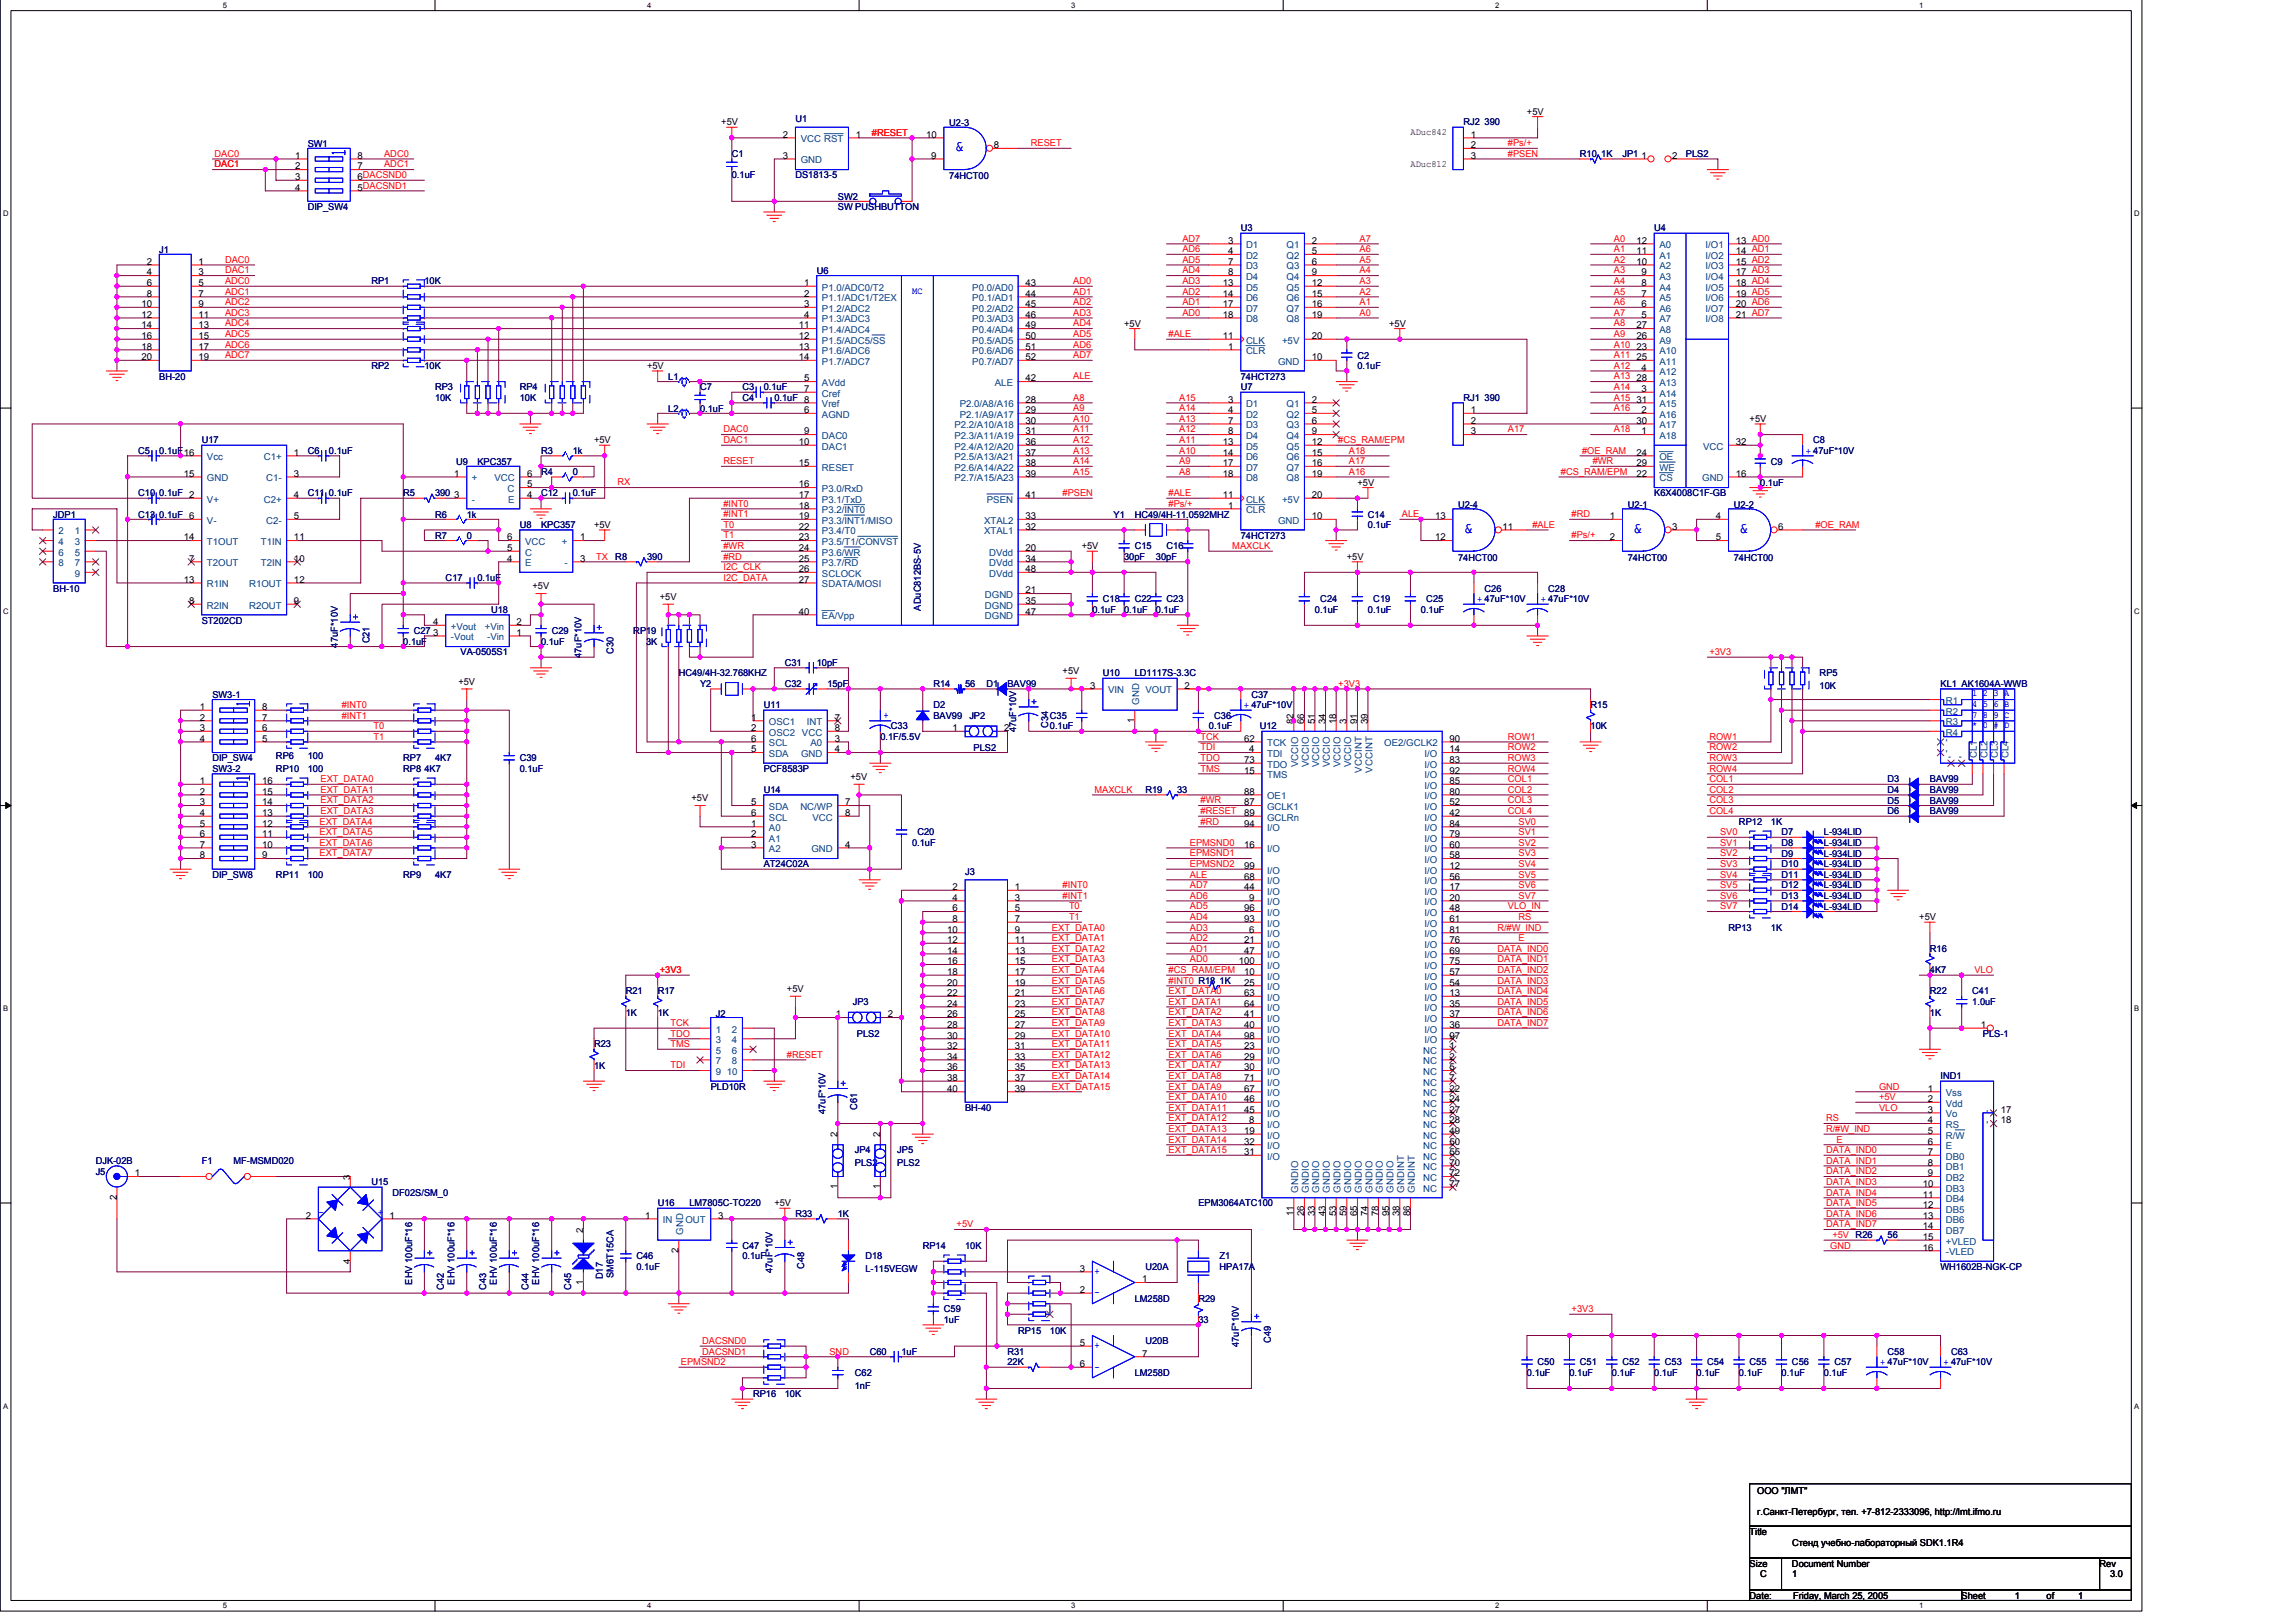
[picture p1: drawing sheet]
<svg xmlns="http://www.w3.org/2000/svg" width="297mm" height="210mm" viewBox="0 0 297 210" stroke-linecap="round" stroke-linejoin="round" font-family="sans-serif">
<defs><g id="words">
<g font-size="2.2" fill="#00f">
<text x="123.5" y="19.6">&amp;</text>
<text x="189.3" y="68.9">&amp;</text>
<text x="211.3" y="68.9">&amp;</text>
<text x="225" y="68.9">&amp;</text>
</g>
<g font-size="1.2">
<text x="93.3" y="16.2">+5V</text>
<text x="101.3" y="17.8">2</text>
<text x="110.7" y="17.8">1</text>
<text x="119.8" y="17.8">10</text>
<text x="182.5" y="17.4">ADuc842</text>
<text x="190.3" y="17.8">1</text>
<text x="197.5" y="14.8">+5V</text>
<text x="38.2" y="20.6">1</text>
<text x="38.2" y="21.9">2</text>
<text x="38.2" y="23.3">3</text>
<text x="46.3" y="20.6">8</text>
<text x="46.3" y="21.9">7</text>
<text x="46.3" y="23.3">6DACSND0</text>
<text x="101.3" y="20.6">3</text>
<text x="120.5" y="20.6">9</text>
<text x="128.6" y="19.2">8</text>
<text x="182.5" y="21.5">ADuc812</text>
<text x="190.3" y="19.2">2</text>
<text x="190.3" y="20.6">3</text>
<text x="212.4" y="20.6">1</text>
<text x="216.3" y="20.6">2</text>
<text x="38.2" y="24.7">4</text>
<text x="46.3" y="24.7">5DACSND1</text>
<text x="19" y="34.3">2</text>
<text x="19" y="35.6">4</text>
<text x="25.7" y="34.3">1</text>
<text x="25.7" y="35.6">3</text>
<text x="158.9" y="31.5">3</text>
<text x="158.9" y="32.9">4</text>
<text x="158.9" y="34.3">7</text>
<text x="158.9" y="35.6">8</text>
<text x="169.7" y="31.5">2</text>
<text x="169.7" y="32.9">5</text>
<text x="169.7" y="34.3">6</text>
<text x="169.7" y="35.6">9</text>
<text x="211.7" y="31.5">12</text>
<text x="211.7" y="32.9">11</text>
<text x="211.7" y="34.3">10</text>
<text x="212.4" y="35.6">9</text>
<text x="224.6" y="31.5">13 AD0</text>
<text x="224.6" y="32.9">14 AD1</text>
<text x="224.6" y="34.3">15 AD2</text>
<text x="224.6" y="35.6">17 AD3</text>
<text x="18.3" y="39.8">10</text>
<text x="18.3" y="41.1">12</text>
<text x="19" y="37">6</text>
<text x="19" y="38.4">8</text>
<text x="25.7" y="37">5</text>
<text x="25.7" y="38.4">7</text>
<text x="25.7" y="39.8">9</text>
<text x="25.7" y="41.1">11</text>
<text x="104" y="37">1</text>
<text x="104" y="38.4">2</text>
<text x="104" y="39.8">3</text>
<text x="104" y="41.1">4</text>
<text x="132.7" y="37">43</text>
<text x="132.7" y="38.4">44</text>
<text x="132.7" y="39.8">45</text>
<text x="132.7" y="41.1">46</text>
<text x="158.2" y="37">13</text>
<text x="158.2" y="38.4">14</text>
<text x="158.2" y="39.8">17</text>
<text x="158.2" y="41.1">18</text>
<text x="169.7" y="37">12</text>
<text x="169.7" y="38.4">15</text>
<text x="169.7" y="39.8">16</text>
<text x="169.7" y="41.1">19</text>
<text x="212.4" y="37">8</text>
<text x="212.4" y="38.4">7</text>
<text x="212.4" y="39.8">6</text>
<text x="212.4" y="41.1">5</text>
<text x="224.6" y="37">18 AD4</text>
<text x="224.6" y="38.4">19 AD5</text>
<text x="224.6" y="39.8">20 AD6</text>
<text x="224.6" y="41.1">21 AD7</text>
<text x="18.3" y="42.5">14</text>
<text x="18.3" y="43.9">16</text>
<text x="18.3" y="45.3">18</text>
<text x="18.3" y="46.6">20</text>
<text x="25.7" y="42.5">13</text>
<text x="25.7" y="43.9">15</text>
<text x="25.7" y="45.3">17</text>
<text x="25.7" y="46.6">19</text>
<text x="83.7" y="47.8">+5V</text>
<text x="103.4" y="43.9">12</text>
<text x="103.4" y="42.5">11</text>
<text x="103.4" y="45.3">13</text>
<text x="103.4" y="46.6">14</text>
<text x="132.7" y="42.5">49</text>
<text x="132.7" y="43.9">50</text>
<text x="132.7" y="45.3">51</text>
<text x="132.7" y="46.6">52</text>
<text x="145.4" y="42.3">+5V</text>
<text x="158.2" y="43.9">11</text>
<text x="158.9" y="45.3">1</text>
<text x="169.7" y="46.6">10</text>
<text x="169.7" y="43.9">20</text>
<text x="179.7" y="42.3">+5V</text>
<text x="211.7" y="42.5">27</text>
<text x="211.7" y="43.9">26</text>
<text x="211.7" y="45.3">23</text>
<text x="211.7" y="46.6">25</text>
<text x="212.4" y="48">4</text>
<text x="104" y="49.4">5</text>
<text x="104" y="53.5">6</text>
<text x="104" y="50.7">7</text>
<text x="132.7" y="52.1">28</text>
<text x="132.7" y="53.5">29</text>
<text x="132.7" y="49.4">42</text>
<text x="158.9" y="52.1">3</text>
<text x="158.9" y="53.5">4</text>
<text x="169.7" y="52.1">2</text>
<text x="169.7" y="53.5">5</text>
<text x="190.3" y="53.5">1</text>
<text x="211.7" y="49.4">28</text>
<text x="211.7" y="52.1">31</text>
<text x="212.4" y="50.7">3</text>
<text x="212.4" y="53.5">2</text>
<text x="23.8" y="59">16</text>
<text x="38" y="59">1</text>
<text x="76.9" y="57.4">+5V</text>
<text x="103.4" y="57.6">10</text>
<text x="104" y="56.2">9</text>
<text x="132.7" y="54.8">30</text>
<text x="132.7" y="56.2">31</text>
<text x="132.7" y="57.6">36</text>
<text x="132.7" y="59">37</text>
<text x="158.2" y="57.6">13</text>
<text x="158.2" y="59">14</text>
<text x="158.9" y="54.8">7</text>
<text x="158.9" y="56.2">8</text>
<text x="169.7" y="54.8">6</text>
<text x="169.7" y="56.2">9</text>
<text x="169.7" y="57.6">12</text>
<text x="169.7" y="59">15</text>
<text x="190.3" y="54.8">2</text>
<text x="190.3" y="56.2">3</text>
<text x="211.7" y="59">24</text>
<text x="211.7" y="54.8">30</text>
<text x="212.4" y="56.2">1</text>
<text x="224.6" y="57.6">32</text>
<text x="226.4" y="54.6">+5V</text>
<text x="23.8" y="61.7">15</text>
<text x="38" y="64.5">4</text>
<text x="38" y="61.7">3</text>
<text x="58.8" y="61.7">1</text>
<text x="58.8" y="64.5">3</text>
<text x="68.2" y="63.1">5</text>
<text x="68.2" y="61.7">6</text>
<text x="68.2" y="64.5">4</text>
<text x="103.4" y="65.8">18</text>
<text x="103.4" y="60.3">15</text>
<text x="103.4" y="63.1">16</text>
<text x="103.4" y="64.5">17</text>
<text x="132.7" y="60.3">38</text>
<text x="132.7" y="61.7">39</text>
<text x="132.7" y="64.5">41</text>
<text x="158.2" y="60.3">17</text>
<text x="158.2" y="61.7">18</text>
<text x="158.2" y="64.5">11</text>
<text x="158.9" y="65.8">1</text>
<text x="169.7" y="60.3">16</text>
<text x="169.7" y="61.7">19</text>
<text x="169.7" y="64.5">20</text>
<text x="175.6" y="62.8">+5V</text>
<text x="211.7" y="61.7">22</text>
<text x="211.7" y="60.3">29</text>
<text x="224.6" y="61.7">16</text>
<text x="23.8" y="69.9">14</text>
<text x="38" y="69.9">11</text>
<text x="38" y="67.2">5</text>
<text x="65.6" y="71.3">5</text>
<text x="65.6" y="69.9">6</text>
<text x="75.1" y="69.9">1</text>
<text x="76.9" y="68.3">+5V</text>
<text x="103.4" y="67.2">19</text>
<text x="103.4" y="69.9">23</text>
<text x="103.4" y="71.3">24</text>
<text x="103.4" y="68.6">22</text>
<text x="132.7" y="71.3">20</text>
<text x="132.7" y="68.6">32</text>
<text x="132.7" y="67.2">33</text>
<text x="140" y="71.1">+5V</text>
<text x="169.7" y="67.2">10</text>
<text x="185.6" y="67.2">13</text>
<text x="185.6" y="69.9">12</text>
<text x="194.4" y="68.6">11</text>
<text x="208.3" y="67.2">1</text>
<text x="208.3" y="69.9">2</text>
<text x="216.3" y="68.6">3</text>
<text x="222" y="67.2">4</text>
<text x="222" y="69.9">5</text>
<text x="230.1" y="68.6">6</text>
<text x="23.8" y="75.4">13</text>
<text x="24.5" y="72.7">7</text>
<text x="38" y="75.4">12</text>
<text x="38" y="72.7">10</text>
<text x="65.6" y="72.7">4</text>
<text x="68.9" y="76.3">+5V</text>
<text x="75.1" y="72.7">3</text>
<text x="85.4" y="77.7">+5V</text>
<text x="103.4" y="72.7">25</text>
<text x="103.4" y="74">26</text>
<text x="103.4" y="75.4">27</text>
<text x="132.7" y="76.8">21</text>
<text x="132.7" y="72.7">34</text>
<text x="132.7" y="74">48</text>
<text x="174.2" y="72.5">+5V</text>
<text x="24.5" y="78.2">8</text>
<text x="38" y="78.2">9</text>
<text x="56" y="82.3">3</text>
<text x="56" y="80.9">4</text>
<text x="66.8" y="82.3">1</text>
<text x="66.8" y="80.9">2</text>
<text x="103.4" y="79.5">40</text>
<text x="132.7" y="78.2">35</text>
<text x="132.7" y="79.5">47</text>
<text x="59.3" y="88.6">+5V</text>
<text x="137.5" y="87.3">+5V</text>
<text x="141.1" y="89.1">3</text>
<text x="153.2" y="89.1">2</text>
<text x="25.8" y="91.9">1</text>
<text x="25.8" y="93.3">2</text>
<text x="25.8" y="94.6">3</text>
<text x="25.8" y="96">4</text>
<text x="33.9" y="91.9">8</text>
<text x="33.9" y="93.3">7</text>
<text x="33.9" y="94.6">6</text>
<text x="33.9" y="96">5</text>
<text x="97.2" y="93.3">1</text>
<text x="97.2" y="94.6">2</text>
<text x="97.2" y="96">6</text>
<text x="108" y="96">3</text>
<text x="108" y="94.6">8</text>
<text x="108" y="93.3">7</text>
<text x="123.2" y="94.6">1</text>
<text x="129.9" y="94.6">2</text>
<text x="146.8" y="93.6" transform="rotate(-90 146.8 93.6)">1</text>
<text x="160.9" y="96">62</text>
<text x="167.4" y="93.7" transform="rotate(-90 167.4 93.7)">82</text>
<text x="168.7" y="93.7" transform="rotate(-90 168.7 93.7)">66</text>
<text x="170.1" y="93.7" transform="rotate(-90 170.1 93.7)">51</text>
<text x="171.5" y="93.7" transform="rotate(-90 171.5 93.7)">34</text>
<text x="172.8" y="93.7" transform="rotate(-90 172.8 93.7)">18</text>
<text x="174.2" y="93.7" transform="rotate(-90 174.2 93.7)">3</text>
<text x="175.6" y="93.7" transform="rotate(-90 175.6 93.7)">91</text>
<text x="176.9" y="93.7" transform="rotate(-90 176.9 93.7)">39</text>
<text x="187.5" y="96">90</text>
<text x="25.8" y="101.5">1</text>
<text x="33.9" y="101.5">16</text>
<text x="97.2" y="97.4">5</text>
<text x="108" y="97.4">4</text>
<text x="110" y="101">+5V</text>
<text x="160.9" y="98.7">73</text>
<text x="160.9" y="100.1">15</text>
<text x="161.6" y="97.4">4</text>
<text x="187.5" y="100.1">92</text>
<text x="187.5" y="101.5">85</text>
<text x="187.5" y="98.7">83</text>
<text x="187.5" y="97.4">14</text>
<text x="25.8" y="102.8">2</text>
<text x="25.8" y="104.2">3</text>
<text x="25.8" y="105.6">4</text>
<text x="25.8" y="107">5</text>
<text x="33.9" y="102.8">15</text>
<text x="33.9" y="104.2">14</text>
<text x="33.9" y="105.6">13</text>
<text x="33.9" y="107">12</text>
<text x="89.5" y="103.7">+5V</text>
<text x="97.2" y="104.2">5</text>
<text x="97.2" y="105.6">6</text>
<text x="97.2" y="107">1</text>
<text x="109.3" y="104.2">7</text>
<text x="109.3" y="105.6">8</text>
<text x="160.9" y="107">94</text>
<text x="160.9" y="104.2">87</text>
<text x="160.9" y="105.6">89</text>
<text x="160.9" y="102.8">88</text>
<text x="187.5" y="107">84</text>
<text x="187.5" y="102.8">80</text>
<text x="187.5" y="104.2">52</text>
<text x="187.5" y="105.6">42</text>
<text x="25.8" y="108.3">6</text>
<text x="25.8" y="109.7">7</text>
<text x="25.8" y="111.1">8</text>
<text x="33.9" y="108.3">11</text>
<text x="33.9" y="109.7">10</text>
<text x="33.9" y="111.1">9</text>
<text x="97.2" y="108.3">2</text>
<text x="97.2" y="109.7">3</text>
<text x="109.3" y="109.7">4</text>
<text x="160.9" y="112.5">99</text>
<text x="160.9" y="113.8">68</text>
<text x="160.9" y="109.7">16</text>
<text x="187.5" y="108.3">79</text>
<text x="187.5" y="109.7">60</text>
<text x="187.5" y="111.1">58</text>
<text x="187.5" y="113.8">56</text>
<text x="187.5" y="112.5">12</text>
<text x="123.2" y="115.2">2</text>
<text x="123.2" y="116.6">4</text>
<text x="123.2" y="117.9">6</text>
<text x="123.2" y="119.3">8</text>
<text x="131.3" y="115.2">1</text>
<text x="131.3" y="116.6">3</text>
<text x="131.3" y="117.9">5</text>
<text x="131.3" y="119.3">7</text>
<text x="160.9" y="117.9">96</text>
<text x="160.9" y="119.3">93</text>
<text x="160.9" y="115.2">44</text>
<text x="161.6" y="116.6">9</text>
<text x="187.5" y="119.3">61</text>
<text x="187.5" y="117.9">48</text>
<text x="187.5" y="115.2">17</text>
<text x="187.5" y="116.6">20</text>
<text x="248.3" y="119.1">+5V</text>
<text x="122.6" y="120.7">10</text>
<text x="122.6" y="122">12</text>
<text x="122.6" y="123.4">14</text>
<text x="122.6" y="124.8">16</text>
<text x="131.3" y="120.7">9</text>
<text x="131.3" y="122">11</text>
<text x="131.3" y="123.4">13</text>
<text x="131.3" y="124.8">15</text>
<text x="160.3" y="124.8">100</text>
<text x="160.9" y="123.4">47</text>
<text x="160.9" y="122">21</text>
<text x="161.6" y="120.7">6</text>
<text x="187.5" y="120.7">81</text>
<text x="187.5" y="122">76</text>
<text x="187.5" y="124.8">75</text>
<text x="187.5" y="123.4">69</text>
<text x="101.8" y="128.4">+5V</text>
<text x="108.1" y="131.7">1</text>
<text x="114.8" y="131.7">2</text>
<text x="122.6" y="126.2">18</text>
<text x="122.6" y="127.6">20</text>
<text x="122.6" y="128.9">22</text>
<text x="122.6" y="130.3">24</text>
<text x="122.6" y="131.7">26</text>
<text x="131.3" y="126.2">17</text>
<text x="131.3" y="127.6">19</text>
<text x="131.3" y="128.9">21</text>
<text x="131.3" y="130.3">23</text>
<text x="131.3" y="131.7">25</text>
<text x="160.9" y="130.3">64</text>
<text x="160.9" y="128.9">63</text>
<text x="160.9" y="131.7">41</text>
<text x="160.9" y="126.2">10</text>
<text x="160.9" y="127.6">25</text>
<text x="187.5" y="126.2">57</text>
<text x="187.5" y="127.6">54</text>
<text x="187.5" y="130.3">35</text>
<text x="187.5" y="131.7">37</text>
<text x="187.5" y="128.9">13</text>
<text x="122.6" y="133">28</text>
<text x="122.6" y="134.4">30</text>
<text x="122.6" y="135.8">32</text>
<text x="122.6" y="137.1">34</text>
<text x="131.3" y="133">27</text>
<text x="131.3" y="134.4">29</text>
<text x="131.3" y="135.8">31</text>
<text x="131.3" y="137.1">33</text>
<text x="160.9" y="134.4">98</text>
<text x="160.9" y="137.1">29</text>
<text x="160.9" y="133">40</text>
<text x="160.9" y="135.8">23</text>
<text x="187.5" y="134.4">97</text>
<text x="187.5" y="133">36</text>
<text x="187.5" y="135.8">1</text>
<text x="187.5" y="137.1">2</text>
<text x="256.3" y="133">1</text>
<text x="122.6" y="138.5">36</text>
<text x="122.6" y="139.9">38</text>
<text x="122.6" y="141.3">40</text>
<text x="131.3" y="138.5">35</text>
<text x="131.3" y="139.9">37</text>
<text x="131.3" y="141.3">39</text>
<text x="160.9" y="139.9">71</text>
<text x="160.9" y="141.3">67</text>
<text x="160.9" y="138.5">30</text>
<text x="160.9" y="144">45</text>
<text x="160.9" y="142.6">46</text>
<text x="187.5" y="138.5">5</text>
<text x="187.5" y="139.9">7</text>
<text x="187.5" y="141.3">22</text>
<text x="187.5" y="142.6">24</text>
<text x="187.5" y="144">27</text>
<text x="249.4" y="141.3">1</text>
<text x="249.4" y="142.6">2</text>
<text x="249.4" y="144">3</text>
<text x="258.9" y="144">17</text>
<text x="108.4" y="147.2" transform="rotate(-90 108.4 147.2)">2</text>
<text x="113.9" y="147.2" transform="rotate(-90 113.9 147.2)">2</text>
<text x="160.9" y="149.5">31</text>
<text x="160.9" y="148.1">32</text>
<text x="160.9" y="146.7">19</text>
<text x="161.6" y="145.4">8</text>
<text x="187.5" y="145.4">28</text>
<text x="187.5" y="146.7">49</text>
<text x="187.5" y="148.1">50</text>
<text x="187.5" y="149.5">55</text>
<text x="249.4" y="146.7">5</text>
<text x="249.4" y="145.4">4</text>
<text x="249.4" y="148.1">6</text>
<text x="249.4" y="149.5">7</text>
<text x="258.9" y="145.4">18</text>
<text x="15.1" y="155.3" transform="rotate(-90 15.1 155.3)">2</text>
<text x="17.5" y="152.2">1</text>
<text x="45.3" y="152.7" transform="rotate(-90 45.3 152.7)">3</text>
<text x="108.4" y="153.9" transform="rotate(-90 108.4 153.9)">1</text>
<text x="113.9" y="153.9" transform="rotate(-90 113.9 153.9)">1</text>
<text x="187.5" y="150.9">70</text>
<text x="187.5" y="152.2">72</text>
<text x="187.5" y="153.6">77</text>
<text x="248.7" y="153.6">10</text>
<text x="248.7" y="155">11</text>
<text x="249.4" y="150.9">8</text>
<text x="249.4" y="152.2">9</text>
<text x="39.6" y="157.7">2</text>
<text x="50.4" y="157.7">1</text>
<text x="75.5" y="159.5" transform="rotate(-90 75.5 159.5)">2</text>
<text x="83.5" y="157.7">1</text>
<text x="92.9" y="157.7">3</text>
<text x="100.2" y="156.1">+5V</text>
<text x="167.4" y="157.4" transform="rotate(-90 167.4 157.4)">11</text>
<text x="168.7" y="157.4" transform="rotate(-90 168.7 157.4)">26</text>
<text x="170.1" y="157.4" transform="rotate(-90 170.1 157.4)">33</text>
<text x="171.5" y="157.4" transform="rotate(-90 171.5 157.4)">43</text>
<text x="172.8" y="157.4" transform="rotate(-90 172.8 157.4)">53</text>
<text x="174.2" y="157.4" transform="rotate(-90 174.2 157.4)">59</text>
<text x="175.6" y="157.4" transform="rotate(-90 175.6 157.4)">65</text>
<text x="176.9" y="157.4" transform="rotate(-90 176.9 157.4)">74</text>
<text x="178.3" y="157.4" transform="rotate(-90 178.3 157.4)">78</text>
<text x="179.7" y="157.4" transform="rotate(-90 179.7 157.4)">95</text>
<text x="181.1" y="157.4" transform="rotate(-90 181.1 157.4)">38</text>
<text x="182.5" y="157.4" transform="rotate(-90 182.5 157.4)">86</text>
<text x="248.7" y="156.3">12</text>
<text x="248.7" y="157.7">13</text>
<text x="248.7" y="159.1">14</text>
<text x="248.7" y="160.5">15</text>
<text x="248.7" y="161.8">16</text>
<text x="45.3" y="163.5" transform="rotate(-90 45.3 163.5)">4</text>
<text x="75.5" y="166.2" transform="rotate(-90 75.5 166.2)">1</text>
<text x="87.8" y="162.1" transform="rotate(-90 87.8 162.1)">2</text>
<text x="139.7" y="164.6">3</text>
<text x="139.7" y="167.3">2</text>
<text x="147.8" y="165.9">1</text>
<text x="139.7" y="174.2">5</text>
<text x="139.7" y="176.9">6</text>
<text x="147.8" y="175.6">7</text>
<text x="227.3" y="193.3">ООО &quot;ЛМТ&quot;</text>
<text x="227.3" y="196">г.Санкт-Петербург, тел. +7-812-2333096, http://lmt.ifmo.ru</text>
<text x="226.4" y="198.6">Title</text>
<text x="226.4" y="202.8">Size</text>
<text x="231.8" y="202.8">Document Number</text>
<text x="231.8" y="200">Стенд учебно-лабораторный SDK1.1R4</text>
<text x="271.6" y="202.8">Rev</text>
<text x="226.4" y="206.9">Date:</text>
<text x="227.7" y="204.1">C</text>
<text x="231.8" y="204.1">1</text>
<text x="232" y="206.9">Friday, March 25, 2005</text>
<text x="253.8" y="206.9">Sheet</text>
<text x="260.6" y="206.9">1</text>
<text x="264.8" y="206.9">of</text>
<text x="268.9" y="206.9">1</text>
<text x="273" y="204.1">3.0</text>
</g>
<g font-size="1.2" fill="#000080">
<text x="102.9" y="15.8">U1</text>
<text x="122.8" y="16.3">U2-3</text>
<text x="189.3" y="16.2">RJ2 390</text>
<text x="39.8" y="19">SW1</text>
<text x="94.7" y="20.3">C1</text>
<text x="94.7" y="23.1">0.1uF</text>
<text x="102.9" y="23.1">DS1813-5</text>
<text x="122.8" y="23.2">74HCT00</text>
<text x="204.4" y="20.3">R10 1K</text>
<text x="209.9" y="20.3">JP1</text>
<text x="218.1" y="20.3">PLS2</text>
<text x="39.8" y="27.2">DIP_SW4</text>
<text x="108.4" y="25.8">SW2</text>
<text x="108.4" y="27.2">SW PUSHBUTTON</text>
<text x="160.5" y="29.9">U3</text>
<text x="214" y="29.9">U4</text>
<text x="20.6" y="32.7">J1</text>
<text x="105.7" y="35.4">U6</text>
<text x="48" y="36.8">RP1</text>
<text x="54.9" y="36.8">10K</text>
<text x="48" y="47.8">RP2</text>
<text x="54.9" y="47.8">10K</text>
<text x="175.6" y="46.4">C2</text>
<text x="175.6" y="47.8">0.1uF</text>
<text x="20.6" y="49.1">BH-20</text>
<text x="56.3" y="50.5">RP3</text>
<text x="56.3" y="51.9">10K</text>
<text x="67.2" y="50.5">RP4</text>
<text x="67.2" y="51.9">10K</text>
<text x="86.5" y="49.1">L1</text>
<text x="86.5" y="53.3">L2</text>
<text x="90.6" y="50.5">C7</text>
<text x="90.6" y="53.3">0.1uF</text>
<text x="96.1" y="50.5">C3</text>
<text x="96.1" y="51.9">C4</text>
<text x="98.8" y="50.5">0.1uF</text>
<text x="100.2" y="51.9">0.1uF 8</text>
<text x="160.5" y="49.1">74HCT273</text>
<text x="160.5" y="50.5">U7</text>
<text x="189.3" y="51.9">RJ1 390</text>
<text x="17.9" y="58.7">C5</text>
<text x="20.6" y="58.7">0.1uF</text>
<text x="26.1" y="57.4">U17</text>
<text x="39.8" y="58.7">C6</text>
<text x="42.6" y="58.7">0.1uF</text>
<text x="70" y="58.7">R3</text>
<text x="74.1" y="58.7">1k</text>
<text x="234.6" y="57.4">C8</text>
<text x="17.9" y="64.2">C10 0.1uF 2</text>
<text x="39.8" y="64.2">C11 0.1uF</text>
<text x="52.2" y="64.2">R5</text>
<text x="56.3" y="64.2">390</text>
<text x="59" y="60.1">U9</text>
<text x="61.8" y="60.1">KPC357</text>
<text x="70" y="61.5">R4</text>
<text x="70" y="64.2">C12</text>
<text x="74.1" y="64.2">0.1uF</text>
<text x="74.1" y="61.5">0</text>
<text x="188.6" y="65.7">U2-4</text>
<text x="210.6" y="65.7">U2-1</text>
<text x="214" y="64.2">K6X4008C1F-GB</text>
<text x="224.3" y="65.7">U2-2</text>
<text x="227.7" y="62.8">0.1uF</text>
<text x="229.1" y="60.1">C9</text>
<text x="6.9" y="67">JDP1</text>
<text x="17.9" y="67">C13 0.1uF 6</text>
<text x="56.3" y="69.7">R7</text>
<text x="56.3" y="67">R6</text>
<text x="60.4" y="69.7">0</text>
<text x="60.4" y="67">1k</text>
<text x="67.2" y="68.3">U8</text>
<text x="70" y="68.3">KPC357</text>
<text x="144.1" y="67">Y1</text>
<text x="146.8" y="67">HC49/4H-11.0592MHZ</text>
<text x="146.8" y="71.1">C15</text>
<text x="150.9" y="71.1">C16</text>
<text x="160.5" y="69.7">74HCT273</text>
<text x="177" y="67">C14</text>
<text x="177" y="68.3">0.1uF</text>
<text x="6.9" y="76.6">BH-10</text>
<text x="57.7" y="75.2">C17</text>
<text x="61.8" y="75.2">0.1uF</text>
<text x="79.6" y="72.5">R8</text>
<text x="83.7" y="72.5">390</text>
<text x="142.7" y="77.9">C18</text>
<text x="145.4" y="72.5">30pF</text>
<text x="146.8" y="77.9">C22</text>
<text x="149.5" y="72.5">30pF</text>
<text x="150.9" y="77.9">C23</text>
<text x="170.8" y="77.9">C24</text>
<text x="177.7" y="77.9">C19</text>
<text x="184.5" y="77.9">C25</text>
<text x="188.6" y="72.6">74HCT00</text>
<text x="192.1" y="76.6">C26</text>
<text x="200.3" y="76.6">C28</text>
<text x="210.6" y="72.6">74HCT00</text>
<text x="224.3" y="72.6">74HCT00</text>
<text x="26.1" y="80.7">ST202CD</text>
<text x="43.7" y="83.8" transform="rotate(-90 43.7 83.8)">47uF*10V</text>
<text x="47.8" y="83.3" transform="rotate(-90 47.8 83.3)">C21</text>
<text x="52.2" y="83.4">0.1uF</text>
<text x="53.5" y="82">C27</text>
<text x="63.5" y="79.3">U18</text>
<text x="70" y="83.4">0.1uF</text>
<text x="71.4" y="82">C29</text>
<text x="81.9" y="82">RP19</text>
<text x="83.6" y="83.4">3K</text>
<text x="119.1" y="79" transform="rotate(-90 119.1 79)">ADuC812BS-5V</text>
<text x="141.3" y="79.3">0.1uF</text>
<text x="145.4" y="79.3">0.1uF</text>
<text x="149.5" y="79.3">0.1uF</text>
<text x="170.1" y="79.3">0.1uF</text>
<text x="177" y="79.3">0.1uF</text>
<text x="183.8" y="79.3">0.1uF</text>
<text x="59.6" y="84.8">VA-0505S1</text>
<text x="75.2" y="85.2" transform="rotate(-90 75.2 85.2)">47uF*10V</text>
<text x="79.4" y="84.6" transform="rotate(-90 79.4 84.6)">C30</text>
<text x="87.8" y="87.5">HC49/4H-32.768KHZ</text>
<text x="90.6" y="88.9">Y2</text>
<text x="101.5" y="86.2">C31</text>
<text x="101.5" y="88.9">C32</text>
<text x="105.7" y="86.2">10pF</text>
<text x="107" y="88.9">15pF</text>
<text x="120.8" y="88.9">R14</text>
<text x="124.9" y="88.9">56</text>
<text x="127.6" y="88.9">D1</text>
<text x="130.3" y="88.9">BAV99</text>
<text x="142.7" y="87.5">U10</text>
<text x="146.8" y="87.5">LD1117S-3.3C</text>
<text x="235.4" y="87.5">RP5</text>
<text x="235.4" y="89.2">10K</text>
<text x="251.1" y="88.9">KL1 AK1604A-WWB</text>
<text x="27.5" y="90.3">SW3-1</text>
<text x="98.8" y="91.7">U11</text>
<text x="113.9" y="95.8">0.1F/5.5V</text>
<text x="115.2" y="94.4">C33</text>
<text x="120.8" y="91.7">D2</text>
<text x="120.8" y="93">BAV99</text>
<text x="125.4" y="93">JP2</text>
<text x="131.5" y="94.8" transform="rotate(-90 131.5 94.8)">47uF*10V</text>
<text x="135.6" y="94.2" transform="rotate(-90 135.6 94.2)">C34</text>
<text x="135.8" y="93">C35</text>
<text x="135.8" y="94.4">0.1uF</text>
<text x="156.4" y="94.4">0.1uF</text>
<text x="157.1" y="93">C36</text>
<text x="161.9" y="90.3">C37</text>
<text x="163" y="94.4">U12</text>
<text x="205.8" y="91.7">R15</text>
<text x="205.8" y="94.4">10K</text>
<text x="27.5" y="98.5">DIP_SW4</text>
<text x="27.5" y="99.9">SW3-2</text>
<text x="35.7" y="98.2">RP6</text>
<text x="35.7" y="99.9">RP10</text>
<text x="39.8" y="99.9">100</text>
<text x="39.8" y="98.2">100</text>
<text x="52.2" y="99.9">RP8 4K7</text>
<text x="52.2" y="98.5">RP7</text>
<text x="56.3" y="98.5">4K7</text>
<text x="67.2" y="98.5">C39</text>
<text x="67.2" y="99.9">0.1uF</text>
<text x="98.8" y="99.9">PCF8583P</text>
<text x="126" y="97.1">PLS2</text>
<text x="244.2" y="101.3">D3</text>
<text x="249.7" y="101.3">BAV99</text>
<text x="98.8" y="102.6">U14</text>
<text x="148.2" y="102.6">R19</text>
<text x="152.3" y="102.6">33</text>
<text x="225" y="106.7">RP12</text>
<text x="229.1" y="106.7">1K</text>
<text x="244.2" y="104">D5</text>
<text x="244.2" y="102.6">D4</text>
<text x="244.2" y="105.4">D6</text>
<text x="249.7" y="104">BAV99</text>
<text x="249.7" y="102.6">BAV99</text>
<text x="249.7" y="105.4">BAV99</text>
<text x="27.5" y="113.6">DIP_SW8</text>
<text x="35.7" y="113.6">RP11</text>
<text x="39.8" y="113.6">100</text>
<text x="52.2" y="113.6">RP9</text>
<text x="56.3" y="113.6">4K7</text>
<text x="98.8" y="112.2">AT24C02A</text>
<text x="118" y="109.5">0.1uF</text>
<text x="118.7" y="108.1">C20</text>
<text x="124.9" y="113.2">J3</text>
<text x="230.5" y="113.6">D11</text>
<text x="230.5" y="109.5">D8</text>
<text x="230.5" y="110.8">D9</text>
<text x="230.5" y="108.1">D7</text>
<text x="230.5" y="112.2">D10</text>
<text x="236" y="113.6">L-934LID</text>
<text x="236" y="112.2">L-934LID</text>
<text x="236" y="109.5">L-934LID</text>
<text x="236" y="110.8">L-934LID</text>
<text x="236" y="108.1">L-934LID</text>
<text x="230.5" y="115">D12</text>
<text x="230.5" y="116.3">D13</text>
<text x="230.5" y="117.7">D14</text>
<text x="236" y="115">L-934LID</text>
<text x="236" y="116.3">L-934LID</text>
<text x="236" y="117.7">L-934LID</text>
<text x="223.6" y="120.5">RP13</text>
<text x="229.1" y="120.5">1K</text>
<text x="249.7" y="123.2">R16</text>
<text x="249.7" y="125.9">4K7</text>
<text x="81" y="128.7">R21</text>
<text x="81" y="131.4">1K</text>
<text x="85.1" y="128.7">R17</text>
<text x="85.1" y="131.4">1K</text>
<text x="92.6" y="131.6">J2</text>
<text x="110.3" y="130">JP3</text>
<text x="249.7" y="128.7">R22</text>
<text x="249.7" y="131.4">1K</text>
<text x="255.2" y="128.7">C41</text>
<text x="255.2" y="130">1.0uF</text>
<text x="76.9" y="135.6">R23</text>
<text x="110.9" y="134.2">PLS2</text>
<text x="256.5" y="134.2">PLS-1</text>
<text x="76.9" y="138.3">1K</text>
<text x="91.9" y="141">PLD10R</text>
<text x="110.9" y="143.6" transform="rotate(-90 110.9 143.6)">C61</text>
<text x="124.9" y="143.8">BH-40</text>
<text x="251.1" y="139.7">IND1</text>
<text x="106.8" y="144.2" transform="rotate(-90 106.8 144.2)">47uF*10V</text>
<text x="110.6" y="149.3">JP4</text>
<text x="116.1" y="149.3">JP5</text>
<text x="12.4" y="152">J5</text>
<text x="12.4" y="150.6">DJK-02B</text>
<text x="26.1" y="150.6">F1</text>
<text x="30.2" y="150.6">MF-MSMD020</text>
<text x="48" y="153.4">U15</text>
<text x="50.8" y="154.7">DF02S/SM_0</text>
<text x="110.6" y="150.9">PLS2</text>
<text x="116.1" y="150.9">PLS2</text>
<text x="85.1" y="156.1">U16</text>
<text x="89.2" y="156.1">LM7805C-TO220</text>
<text x="96.1" y="161.6">C47</text>
<text x="102.9" y="157.5">R33</text>
<text x="108.4" y="157.5">1K</text>
<text x="119.4" y="161.6">RP14</text>
<text x="124.9" y="161.6">10K</text>
<text x="155" y="156.1">EPM3064ATC100</text>
<text x="244.2" y="160.2">56</text>
<text x="53.3" y="166.2" transform="rotate(-90 53.3 166.2)">EHV 100uF*16</text>
<text x="57.4" y="166.9" transform="rotate(-90 57.4 166.9)">C42</text>
<text x="58.8" y="166.2" transform="rotate(-90 58.8 166.2)">EHV 100uF*16</text>
<text x="62.9" y="166.9" transform="rotate(-90 62.9 166.9)">C43</text>
<text x="64.3" y="166.2" transform="rotate(-90 64.3 166.2)">EHV 100uF*16</text>
<text x="68.4" y="166.9" transform="rotate(-90 68.4 166.9)">C44</text>
<text x="69.8" y="166.2" transform="rotate(-90 69.8 166.2)">EHV 100uF*16</text>
<text x="73.9" y="166.9" transform="rotate(-90 73.9 166.9)">C45</text>
<text x="78" y="165.6" transform="rotate(-90 78 165.6)">D17</text>
<text x="79.4" y="165.4" transform="rotate(-90 79.4 165.4)">SM6T15CA</text>
<text x="82.3" y="163">C46</text>
<text x="82.3" y="164.3">0.1uF</text>
<text x="96.1" y="163">0.1uF</text>
<text x="99.9" y="164.7" transform="rotate(-90 99.9 164.7)">47uF*10V</text>
<text x="104.1" y="164.2" transform="rotate(-90 104.1 164.2)">C48</text>
<text x="112" y="163">D18</text>
<text x="112" y="164.6">L-115VEGW</text>
<text x="148.2" y="164.3">U20A</text>
<text x="157.8" y="163">Z1</text>
<text x="157.8" y="164.3">HPA17A</text>
<text x="251.1" y="164.3">WH1602B-NGK-CP</text>
<text x="122.1" y="169.8">C59</text>
<text x="122.1" y="171.2">1uF</text>
<text x="131.7" y="172.6">RP15</text>
<text x="135.8" y="172.6">10K</text>
<text x="146.8" y="168.5">LM258D</text>
<text x="148.2" y="173.9">U20B</text>
<text x="155" y="168.5">R29</text>
<text x="155" y="171.2">33</text>
<text x="164.4" y="173.8" transform="rotate(-90 164.4 173.8)">C49</text>
<text x="110.6" y="178.1">C62</text>
<text x="110.6" y="179.7">1nF</text>
<text x="112.5" y="175.3">C60</text>
<text x="116.6" y="175.3">1uF</text>
<text x="130.3" y="175.3">R31</text>
<text x="130.3" y="176.7">22K</text>
<text x="146.8" y="178.1">LM258D</text>
<text x="160.3" y="174.3" transform="rotate(-90 160.3 174.3)">47uF*10V</text>
<text x="197.5" y="178.1">0.1uF</text>
<text x="198.9" y="176.7">C50</text>
<text x="203" y="178.1">0.1uF</text>
<text x="204.4" y="176.7">C51</text>
<text x="208.5" y="178.1">0.1uF</text>
<text x="209.9" y="176.7">C52</text>
<text x="214" y="178.1">0.1uF</text>
<text x="215.4" y="176.7">C53</text>
<text x="219.5" y="178.1">0.1uF</text>
<text x="220.9" y="176.7">C54</text>
<text x="225" y="178.1">0.1uF</text>
<text x="226.4" y="176.7">C55</text>
<text x="230.5" y="178.1">0.1uF</text>
<text x="231.8" y="176.7">C56</text>
<text x="236" y="178.1">0.1uF</text>
<text x="237.3" y="176.7">C57</text>
<text x="244.2" y="175.3">C58</text>
<text x="252.4" y="175.3">C63</text>
<text x="97.4" y="180.8">RP16</text>
<text x="101.5" y="180.8">10K</text>
</g>
<g font-size="1.2" fill="#f00">
<text x="112.8" y="17.6">#RESET</text>
<text x="27.7" y="20.3">DAC0</text>
<text x="27.7" y="21.7">DAC1</text>
<text x="49.7" y="20.3">ADC0</text>
<text x="49.7" y="21.7">ADC1</text>
<text x="133.4" y="18.9">RESET</text>
<text x="195.1" y="20.3">#PSEN</text>
<text x="195.1" y="18.9">#Ps/+</text>
<text x="29.1" y="35.4">DAC1</text>
<text x="29.1" y="34">DAC0</text>
<text x="153" y="35.4">AD4</text>
<text x="153" y="32.6">AD6</text>
<text x="153" y="34">AD5</text>
<text x="153" y="31.3">AD7</text>
<text x="175.9" y="34">A5</text>
<text x="175.9" y="35.4">A4</text>
<text x="175.9" y="31.3">A7</text>
<text x="175.9" y="32.6">A6</text>
<text x="208.8" y="32.6">A1</text>
<text x="208.8" y="35.4">A3</text>
<text x="208.8" y="31.3">A0</text>
<text x="208.8" y="34">A2</text>
<text x="29.1" y="38.1">ADC1</text>
<text x="29.1" y="40.9">ADC3</text>
<text x="29.1" y="36.8">ADC0</text>
<text x="29.1" y="39.5">ADC2</text>
<text x="138.8" y="38.1">AD1</text>
<text x="138.8" y="40.9">AD3</text>
<text x="138.8" y="39.5">AD2</text>
<text x="138.8" y="36.8">AD0</text>
<text x="153" y="40.9">AD0</text>
<text x="153" y="38.1">AD2</text>
<text x="153" y="39.5">AD1</text>
<text x="153" y="36.8">AD3</text>
<text x="175.9" y="39.5">A1</text>
<text x="175.9" y="40.9">A0</text>
<text x="175.9" y="36.8">A3</text>
<text x="175.9" y="38.1">A2</text>
<text x="208.8" y="38.1">A5</text>
<text x="208.8" y="36.8">A4</text>
<text x="208.8" y="40.9">A7</text>
<text x="208.8" y="39.5">A6</text>
<text x="29.1" y="42.2">ADC4</text>
<text x="29.1" y="45">ADC6</text>
<text x="29.1" y="43.6">ADC5</text>
<text x="29.1" y="46.4">ADC7</text>
<text x="138.8" y="45">AD6</text>
<text x="138.8" y="46.4">AD7</text>
<text x="138.8" y="42.2">AD4</text>
<text x="138.8" y="43.6">AD5</text>
<text x="151.2" y="43.6">#ALE</text>
<text x="208.8" y="46.4">A11</text>
<text x="208.8" y="45">A10</text>
<text x="208.8" y="42.2">A8</text>
<text x="208.8" y="47.7">A12</text>
<text x="208.8" y="43.6">A9</text>
<text x="138.8" y="53.2">A9</text>
<text x="138.8" y="49.1">ALE</text>
<text x="138.8" y="51.9">A8</text>
<text x="152.6" y="51.9">A15</text>
<text x="152.6" y="53.2">A14</text>
<text x="208.8" y="53.2">A16</text>
<text x="208.8" y="51.9">A15</text>
<text x="208.8" y="49.1">A13</text>
<text x="208.8" y="50.5">A14</text>
<text x="93.6" y="56">DAC0</text>
<text x="93.6" y="57.3">DAC1</text>
<text x="138.8" y="58.7">A13</text>
<text x="138.8" y="57.3">A12</text>
<text x="138.8" y="54.6">A10</text>
<text x="138.8" y="56">A11</text>
<text x="152.6" y="54.6">A13</text>
<text x="152.6" y="57.3">A11</text>
<text x="152.6" y="56">A12</text>
<text x="152.6" y="58.7">A10</text>
<text x="173.1" y="57.3">#CS_RAM/EPM</text>
<text x="174.5" y="58.7">A18</text>
<text x="195.1" y="56">A17</text>
<text x="204.7" y="58.7">#OE_RAM</text>
<text x="208.8" y="56">A18</text>
<text x="79.9" y="62.8">RX</text>
<text x="93.6" y="60.1">RESET</text>
<text x="93.6" y="65.6">#INT0</text>
<text x="137.5" y="64.2">#PSEN</text>
<text x="138.8" y="61.4">A15</text>
<text x="138.8" y="60.1">A14</text>
<text x="151.2" y="64.2">#ALE</text>
<text x="151.2" y="65.6">#Ps/+</text>
<text x="152.6" y="61.4">A8</text>
<text x="152.6" y="60.1">A9</text>
<text x="174.5" y="60.1">A17</text>
<text x="174.5" y="61.4">A16</text>
<text x="201.9" y="61.4">#CS_RAM/EPM</text>
<text x="206.1" y="60.1">#WR</text>
<text x="93.6" y="66.9">#INT1</text>
<text x="93.6" y="71.1">#WR</text>
<text x="93.6" y="68.3">T0</text>
<text x="93.6" y="69.7">T1</text>
<text x="159.4" y="71.1">MAXCLK</text>
<text x="181.4" y="66.9">ALE</text>
<text x="198.2" y="68.3">#ALE</text>
<text x="203.3" y="69.7">#Ps/+</text>
<text x="203.3" y="66.9">#RD</text>
<text x="234.9" y="68.3">#OE_RAM</text>
<text x="77.1" y="72.4">TX</text>
<text x="93.6" y="73.8">I2C_CLK</text>
<text x="93.6" y="75.2">I2C_DATA</text>
<text x="93.6" y="72.4">#RD</text>
<text x="173.1" y="88.9">+3V3</text>
<text x="221.1" y="84.8">+3V3</text>
<text x="44.2" y="91.6">#INT0</text>
<text x="44.2" y="93">#INT1</text>
<text x="48.3" y="94.4">T0</text>
<text x="48.3" y="95.7">T1</text>
<text x="155.3" y="95.7">TCK</text>
<text x="195.1" y="95.7">ROW1</text>
<text x="221.1" y="95.7">ROW1</text>
<text x="41.5" y="101.2">EXT_DATA0</text>
<text x="155.3" y="99.9">TMS</text>
<text x="155.3" y="97.1">TDI</text>
<text x="155.3" y="98.5">TDO</text>
<text x="195.1" y="99.9">ROW4</text>
<text x="195.1" y="97.1">ROW2</text>
<text x="195.1" y="101.2">COL1</text>
<text x="195.1" y="98.5">ROW3</text>
<text x="221.1" y="99.9">ROW4</text>
<text x="221.1" y="97.1">ROW2</text>
<text x="221.1" y="101.2">COL1</text>
<text x="221.1" y="98.5">ROW3</text>
<text x="41.3" y="106.7">EXT_DATA4</text>
<text x="41.5" y="102.6">EXT_DATA1</text>
<text x="41.5" y="104">EXT_DATA2</text>
<text x="41.5" y="105.3">EXT_DATA3</text>
<text x="141.6" y="102.6">MAXCLK</text>
<text x="155.3" y="106.7">#RD</text>
<text x="155.3" y="105.3">#RESET</text>
<text x="155.3" y="104">#WR</text>
<text x="195.1" y="105.3">COL4</text>
<text x="195.1" y="104">COL3</text>
<text x="195.1" y="102.6">COL2</text>
<text x="196.5" y="106.7">SV0</text>
<text x="221.1" y="105.3">COL4</text>
<text x="221.1" y="104">COL3</text>
<text x="221.1" y="102.6">COL2</text>
<text x="41.3" y="108.1">EXT_DATA5</text>
<text x="41.3" y="109.5">EXT_DATA6</text>
<text x="41.3" y="110.8">EXT_DATA7</text>
<text x="153.9" y="113.6">ALE</text>
<text x="153.9" y="110.8">EPMSND1</text>
<text x="153.9" y="112.2">EPMSND2</text>
<text x="153.9" y="109.5">EPMSND0</text>
<text x="196.5" y="110.8">SV3</text>
<text x="196.5" y="112.2">SV4</text>
<text x="196.5" y="113.6">SV5</text>
<text x="196.5" y="109.5">SV2</text>
<text x="196.5" y="108.1">SV1</text>
<text x="222.5" y="110.8">SV2</text>
<text x="222.5" y="109.5">SV1</text>
<text x="222.5" y="108.1">SV0</text>
<text x="222.5" y="113.6">SV4</text>
<text x="222.5" y="112.2">SV3</text>
<text x="137.5" y="116.3">#INT1</text>
<text x="137.5" y="114.9">#INT0</text>
<text x="138.3" y="119.1">T1</text>
<text x="138.3" y="117.7">T0</text>
<text x="153.9" y="114.9">AD7</text>
<text x="153.9" y="117.7">AD5</text>
<text x="153.9" y="119.1">AD4</text>
<text x="153.9" y="116.3">AD6</text>
<text x="195.1" y="117.7">VLO_IN</text>
<text x="196.5" y="116.3">SV7</text>
<text x="196.5" y="114.9">SV6</text>
<text x="196.5" y="119.1">RS</text>
<text x="222.5" y="116.3">SV6</text>
<text x="222.5" y="117.7">SV7</text>
<text x="222.5" y="114.9">SV5</text>
<text x="85.4" y="125.9">+3V3</text>
<text x="136.1" y="123.2">EXT_DATA2</text>
<text x="136.1" y="120.4">EXT_DATA0</text>
<text x="136.1" y="121.8">EXT_DATA1</text>
<text x="136.1" y="124.5">EXT_DATA3</text>
<text x="136.1" y="125.9">EXT_DATA4</text>
<text x="151.2" y="125.9">#CS_RAM/EPM</text>
<text x="153.9" y="123.2">AD1</text>
<text x="153.9" y="121.8">AD2</text>
<text x="153.9" y="120.4">AD3</text>
<text x="153.9" y="124.5">AD0</text>
<text x="193.7" y="125.9">DATA_IND2</text>
<text x="193.7" y="124.5">DATA_IND1</text>
<text x="193.7" y="120.4">R/#W_IND</text>
<text x="193.7" y="123.2">DATA_IND0</text>
<text x="196.5" y="121.8">E</text>
<text x="255.4" y="125.9">VLO</text>
<text x="136.1" y="127.3">EXT_DATA5</text>
<text x="136.1" y="128.7">EXT_DATA6</text>
<text x="136.1" y="130">EXT_DATA7</text>
<text x="136.1" y="131.4">EXT_DATA8</text>
<text x="151.2" y="128.7">EXT_DATA0</text>
<text x="151.2" y="127.3">#INT0 R18 1K</text>
<text x="151.2" y="131.4">EXT_DATA2</text>
<text x="151.2" y="130">EXT_DATA1</text>
<text x="193.7" y="128.7">DATA_IND4</text>
<text x="193.7" y="130">DATA_IND5</text>
<text x="193.7" y="131.4">DATA_IND6</text>
<text x="193.7" y="127.3">DATA_IND3</text>
<text x="86.7" y="134.2">TDO</text>
<text x="86.7" y="132.8">TCK</text>
<text x="86.7" y="135.5">TMS</text>
<text x="101.8" y="136.9">#RESET</text>
<text x="136.1" y="134.2">EXT_DATA10</text>
<text x="136.1" y="132.8">EXT_DATA9</text>
<text x="136.1" y="135.5">EXT_DATA11</text>
<text x="136.1" y="136.9">EXT_DATA12</text>
<text x="151.2" y="134.2">EXT_DATA4</text>
<text x="151.2" y="136.9">EXT_DATA6</text>
<text x="151.2" y="135.5">EXT_DATA5</text>
<text x="151.2" y="132.8">EXT_DATA3</text>
<text x="193.7" y="132.8">DATA_IND7</text>
<text x="86.7" y="138.3">TDI</text>
<text x="136.1" y="141">EXT_DATA15</text>
<text x="136.1" y="139.6">EXT_DATA14</text>
<text x="136.1" y="138.3">EXT_DATA13</text>
<text x="151.2" y="141">EXT_DATA9</text>
<text x="151.2" y="142.4">EXT_DATA10</text>
<text x="151.2" y="139.6">EXT_DATA8</text>
<text x="151.2" y="138.3">EXT_DATA7</text>
<text x="151.2" y="143.7">EXT_DATA11</text>
<text x="243.1" y="142.4">+5V</text>
<text x="243.1" y="141">GND</text>
<text x="243.1" y="143.7">VLO</text>
<text x="151.2" y="146.5">EXT_DATA13</text>
<text x="151.2" y="147.9">EXT_DATA14</text>
<text x="151.2" y="145.1">EXT_DATA12</text>
<text x="151.2" y="149.2">EXT_DATA15</text>
<text x="236.2" y="149.2">DATA_IND0</text>
<text x="236.2" y="145.1">RS</text>
<text x="236.2" y="146.5">R/#W_IND</text>
<text x="237.6" y="147.9">E</text>
<text x="236.2" y="153.4">DATA_IND3</text>
<text x="236.2" y="154.7">DATA_IND4</text>
<text x="236.2" y="150.6">DATA_IND1</text>
<text x="236.2" y="152">DATA_IND2</text>
<text x="123.8" y="158.8">+5V</text>
<text x="236.2" y="156.1">DATA_IND5</text>
<text x="236.2" y="157.5">DATA_IND6</text>
<text x="236.2" y="158.8">DATA_IND7</text>
<text x="236.8" y="161.6">GND</text>
<text x="237.1" y="160.2">+5V R26</text>
<text x="90.8" y="173.9">DACSND0</text>
<text x="203.3" y="169.8">+3V3</text>
<text x="88.1" y="176.7">EPMSND2</text>
<text x="90.8" y="175.3">DACSND1</text>
<text x="107.3" y="175.3">SND</text>
</g>
<g font-size="1.2" fill="#004080">
<text x="103.6" y="18.4">VCC RST</text>
<text x="103.6" y="21.1">GND</text>
<text x="161.2" y="32.1">D1</text>
<text x="161.2" y="33.5">D2</text>
<text x="161.2" y="34.9">D3</text>
<text x="166.5" y="32.1">Q1</text>
<text x="166.5" y="33.5">Q2</text>
<text x="166.5" y="34.9">Q3</text>
<text x="214.7" y="32.1">A0</text>
<text x="214.7" y="33.5">A1</text>
<text x="214.7" y="34.9">A2</text>
<text x="220.7" y="32.1">I/O1</text>
<text x="220.7" y="33.5">I/O2</text>
<text x="220.7" y="34.9">I/O3</text>
<text x="106.3" y="37.6">P1.0/ADC0/T2</text>
<text x="106.3" y="39">P1.1/ADC1/T2EX</text>
<text x="106.3" y="40.3">P1.2/ADC2</text>
<text x="106.3" y="41.7">P1.3/ADC3</text>
<text x="125.8" y="37.6">P0.0/AD0</text>
<text x="125.8" y="39">P0.1/AD1</text>
<text x="125.8" y="40.3">P0.2/AD2</text>
<text x="125.8" y="41.7">P0.3/AD3</text>
<text x="161.2" y="36.2">D4</text>
<text x="161.2" y="37.6">D5</text>
<text x="161.2" y="39">D6</text>
<text x="161.2" y="40.3">D7</text>
<text x="161.2" y="41.7">D8</text>
<text x="166.5" y="36.2">Q4</text>
<text x="166.5" y="37.6">Q5</text>
<text x="166.5" y="39">Q6</text>
<text x="166.5" y="40.3">Q7</text>
<text x="166.5" y="41.7">Q8</text>
<text x="214.7" y="36.2">A3</text>
<text x="214.7" y="37.6">A4</text>
<text x="214.7" y="39">A5</text>
<text x="214.7" y="40.3">A6</text>
<text x="214.7" y="41.7">A7</text>
<text x="220.7" y="36.2">I/O4</text>
<text x="220.7" y="37.6">I/O5</text>
<text x="220.7" y="39">I/O6</text>
<text x="220.7" y="40.3">I/O7</text>
<text x="220.7" y="41.7">I/O8</text>
<text x="106.3" y="43.1">P1.4/ADC4</text>
<text x="106.3" y="44.5">P1.5/ADC5/SS</text>
<text x="106.3" y="45.8">P1.6/ADC6</text>
<text x="106.3" y="47.2">P1.7/ADC7</text>
<text x="125.8" y="43.1">P0.4/AD4</text>
<text x="125.8" y="44.5">P0.5/AD5</text>
<text x="125.8" y="45.8">P0.6/AD6</text>
<text x="125.8" y="47.2">P0.7/AD7</text>
<text x="161.2" y="44.5">CLK</text>
<text x="161.2" y="45.8">CLR</text>
<text x="165.4" y="47.2">GND</text>
<text x="165.9" y="44.5">+5V</text>
<text x="214.7" y="43.1">A8</text>
<text x="214.7" y="44.5">A9</text>
<text x="214.7" y="45.8">A10</text>
<text x="214.7" y="47.2">A11</text>
<text x="106.3" y="50">AVdd</text>
<text x="106.3" y="51.3">Cref</text>
<text x="106.3" y="52.7">Vref</text>
<text x="124.2" y="52.7">P2.0/A8/A16</text>
<text x="128.7" y="50">ALE</text>
<text x="161.2" y="52.7">D1</text>
<text x="166.5" y="52.7">Q1</text>
<text x="214.7" y="48.6">A12</text>
<text x="214.7" y="50">A13</text>
<text x="214.7" y="51.3">A14</text>
<text x="214.7" y="52.7">A15</text>
<text x="26.8" y="59.6">Vcc</text>
<text x="34.1" y="59.6">C1+</text>
<text x="106.3" y="54.1">AGND</text>
<text x="106.3" y="56.8">DAC0</text>
<text x="106.3" y="58.2">DAC1</text>
<text x="123.5" y="55.4">P2.2/A10/A18</text>
<text x="123.5" y="56.8">P2.3/A11/A19</text>
<text x="123.5" y="58.2">P2.4/A12/A20</text>
<text x="123.5" y="59.6">P2.5/A13/A21</text>
<text x="124.2" y="54.1">P2.1/A9/A17</text>
<text x="161.2" y="54.1">D2</text>
<text x="161.2" y="55.4">D3</text>
<text x="161.2" y="56.8">D4</text>
<text x="161.2" y="58.2">D5</text>
<text x="161.2" y="59.6">D6</text>
<text x="166.5" y="54.1">Q2</text>
<text x="166.5" y="55.4">Q3</text>
<text x="166.5" y="56.8">Q4</text>
<text x="166.5" y="58.2">Q5</text>
<text x="166.5" y="59.6">Q6</text>
<text x="214.7" y="59.6">OE</text>
<text x="214.7" y="54.1">A16</text>
<text x="214.7" y="55.4">A17</text>
<text x="214.7" y="56.8">A18</text>
<text x="220.3" y="58.2">VCC</text>
<text x="26.8" y="65">V+</text>
<text x="26.8" y="62.3">GND</text>
<text x="34.1" y="65">C2+</text>
<text x="34.4" y="62.3">C1-</text>
<text x="61.1" y="62.3">+</text>
<text x="61.1" y="65">-</text>
<text x="64" y="62.3">VCC</text>
<text x="65.7" y="63.7">C</text>
<text x="65.7" y="65">E</text>
<text x="106.3" y="60.9">RESET</text>
<text x="106.3" y="63.7">P3.0/RxD</text>
<text x="106.3" y="65">P3.1/TxD</text>
<text x="123.5" y="60.9">P2.6/A14/A22</text>
<text x="123.5" y="62.3">P2.7/A15/A23</text>
<text x="127.7" y="65">PSEN</text>
<text x="161.2" y="60.9">D7</text>
<text x="161.2" y="62.3">D8</text>
<text x="161.2" y="65">CLK</text>
<text x="165.9" y="65">+5V</text>
<text x="166.5" y="60.9">Q7</text>
<text x="166.5" y="62.3">Q8</text>
<text x="214.7" y="62.3">CS</text>
<text x="214.7" y="60.9">WE</text>
<text x="220.2" y="62.3">GND</text>
<text x="7.6" y="69.2">2</text>
<text x="7.6" y="70.5">4</text>
<text x="7.6" y="71.9">6</text>
<text x="9.7" y="69.2">1</text>
<text x="9.7" y="70.5">3</text>
<text x="9.7" y="71.9">5</text>
<text x="26.8" y="70.5">T1OUT</text>
<text x="26.8" y="67.8">V-</text>
<text x="33.8" y="70.5">T1IN</text>
<text x="34.4" y="67.8">C2-</text>
<text x="67.9" y="71.9">C</text>
<text x="67.9" y="70.5">VCC</text>
<text x="72.7" y="70.5">+</text>
<text x="106.3" y="66.4">P3.2/INT0</text>
<text x="106.3" y="67.8">P3.3/INT1/MISO</text>
<text x="106.3" y="69.2">P3.4/T0</text>
<text x="106.3" y="70.5">P3.5/T1/CONVST</text>
<text x="106.3" y="71.9">P3.6/WR</text>
<text x="127.3" y="69.2">XTAL1</text>
<text x="127.3" y="67.8">XTAL2</text>
<text x="128" y="71.9">DVdd</text>
<text x="161.2" y="66.4">CLR</text>
<text x="165.4" y="67.8">GND</text>
<text x="7.6" y="73.3">8</text>
<text x="9.7" y="73.3">7</text>
<text x="9.7" y="74.6">9</text>
<text x="26.8" y="76">R1IN</text>
<text x="26.8" y="73.3">T2OUT</text>
<text x="32.2" y="76">R1OUT</text>
<text x="33.8" y="73.3">T2IN</text>
<text x="67.9" y="73.3">E</text>
<text x="73" y="73.3">-</text>
<text x="106.3" y="73.3">P3.7/RD</text>
<text x="106.3" y="74.6">SCLOCK</text>
<text x="106.3" y="76">SDATA/MOSI</text>
<text x="127.4" y="77.4">DGND</text>
<text x="128" y="73.3">DVdd</text>
<text x="128" y="74.6">DVdd</text>
<text x="26.8" y="78.8">R2IN</text>
<text x="32.2" y="78.8">R2OUT</text>
<text x="58.3" y="82.9">-Vout</text>
<text x="58.3" y="81.5">+Vout</text>
<text x="62.7" y="81.5">+Vin</text>
<text x="63" y="82.9">-Vin</text>
<text x="106.3" y="80.1">EA/Vpp</text>
<text x="127.4" y="78.8">DGND</text>
<text x="127.4" y="80.1">DGND</text>
<text x="143.4" y="89.7">VIN</text>
<text x="148.2" y="89.7">VOUT</text>
<text x="99.5" y="93.9">OSC1</text>
<text x="99.5" y="95.2">OSC2</text>
<text x="103.8" y="95.2">VCC</text>
<text x="104.4" y="93.9">INT</text>
<text x="147.4" y="91.2" transform="rotate(-90 147.4 91.2)">GND</text>
<text x="251.7" y="91.1">R1</text>
<text x="251.7" y="92.5">R2</text>
<text x="251.7" y="93.9">R3</text>
<text x="251.7" y="95.2">R4</text>
<text x="99.5" y="98">SDA</text>
<text x="99.5" y="96.6">SCL</text>
<text x="103.6" y="98">GND</text>
<text x="104.9" y="96.6">A0</text>
<text x="163.9" y="96.6">TCK</text>
<text x="163.9" y="98">TDI</text>
<text x="163.9" y="99.3">TDO</text>
<text x="163.9" y="100.7">TMS</text>
<text x="168" y="99.3" transform="rotate(-90 168 99.3)">VCCIO</text>
<text x="169.3" y="99.3" transform="rotate(-90 169.3 99.3)">VCCIO</text>
<text x="170.7" y="99.3" transform="rotate(-90 170.7 99.3)">VCCIO</text>
<text x="172.1" y="99.3" transform="rotate(-90 172.1 99.3)">VCCIO</text>
<text x="173.4" y="99.3" transform="rotate(-90 173.4 99.3)">VCCIO</text>
<text x="174.8" y="99.3" transform="rotate(-90 174.8 99.3)">VCCIO</text>
<text x="176.2" y="100" transform="rotate(-90 176.2 100)">VCCINT</text>
<text x="177.5" y="100" transform="rotate(-90 177.5 100)">VCCINT</text>
<text x="179.1" y="96.6">OE2/GCLK2</text>
<text x="184.3" y="100.7">I/O</text>
<text x="184.3" y="99.3">I/O</text>
<text x="184.3" y="98">I/O</text>
<text x="251.7" y="96.6">'</text>
<text x="251.7" y="98">'</text>
<text x="253" y="98.1" transform="rotate(-90 253 98.1)">'</text>
<text x="254.4" y="98.1" transform="rotate(-90 254.4 98.1)">'</text>
<text x="255.7" y="98.1" transform="rotate(-90 255.7 98.1)">CL1</text>
<text x="257.1" y="98.1" transform="rotate(-90 257.1 98.1)">CL2</text>
<text x="258.5" y="98.1" transform="rotate(-90 258.5 98.1)">CL3</text>
<text x="259.8" y="98.1" transform="rotate(-90 259.8 98.1)">CL4</text>
<text x="99.5" y="104.8">SDA</text>
<text x="99.5" y="106.2">SCL</text>
<text x="99.5" y="107.6">A0</text>
<text x="103.5" y="104.8">NC/WP</text>
<text x="105.1" y="106.2">VCC</text>
<text x="163.9" y="107.6">I/O</text>
<text x="163.9" y="104.8">GCLK1</text>
<text x="163.9" y="106.2">GCLRn</text>
<text x="163.9" y="103.4">OE1</text>
<text x="184.3" y="102.1">I/O</text>
<text x="184.3" y="107.6">I/O</text>
<text x="184.3" y="103.4">I/O</text>
<text x="184.3" y="104.8">I/O</text>
<text x="184.3" y="106.2">I/O</text>
<text x="99.5" y="108.9">A1</text>
<text x="99.5" y="110.3">A2</text>
<text x="105" y="110.3">GND</text>
<text x="163.9" y="113.1">I/O</text>
<text x="163.9" y="110.3">I/O</text>
<text x="184.3" y="108.9">I/O</text>
<text x="184.3" y="110.3">I/O</text>
<text x="184.3" y="111.7">I/O</text>
<text x="184.3" y="113.1">I/O</text>
<text x="163.9" y="118.5">I/O</text>
<text x="163.9" y="119.9">I/O</text>
<text x="163.9" y="114.4">I/O</text>
<text x="163.9" y="115.8">I/O</text>
<text x="163.9" y="117.2">I/O</text>
<text x="184.3" y="119.9">I/O</text>
<text x="184.3" y="114.4">I/O</text>
<text x="184.3" y="118.5">I/O</text>
<text x="184.3" y="115.8">I/O</text>
<text x="184.3" y="117.2">I/O</text>
<text x="163.9" y="124">I/O</text>
<text x="163.9" y="125.4">I/O</text>
<text x="163.9" y="121.3">I/O</text>
<text x="163.9" y="122.6">I/O</text>
<text x="184.3" y="121.3">I/O</text>
<text x="184.3" y="122.6">I/O</text>
<text x="184.3" y="125.4">I/O</text>
<text x="184.3" y="124">I/O</text>
<text x="163.9" y="130.9">I/O</text>
<text x="163.9" y="129.5">I/O</text>
<text x="163.9" y="126.8">I/O</text>
<text x="163.9" y="128.1">I/O</text>
<text x="184.3" y="126.8">I/O</text>
<text x="184.3" y="128.1">I/O</text>
<text x="184.3" y="130.9">I/O</text>
<text x="184.3" y="129.5">I/O</text>
<text x="92.6" y="133.6">1</text>
<text x="92.6" y="135">3</text>
<text x="92.6" y="136.4">5</text>
<text x="92.6" y="137.7">7</text>
<text x="94.7" y="133.6">2</text>
<text x="94.7" y="135">4</text>
<text x="94.7" y="136.4">6</text>
<text x="94.7" y="137.7">8</text>
<text x="163.9" y="135">I/O</text>
<text x="163.9" y="137.7">I/O</text>
<text x="163.9" y="133.6">I/O</text>
<text x="163.9" y="132.2">I/O</text>
<text x="163.9" y="136.4">I/O</text>
<text x="184.1" y="136.4">NC</text>
<text x="184.1" y="137.7">NC</text>
<text x="184.3" y="135">I/O</text>
<text x="184.3" y="133.6">I/O</text>
<text x="184.3" y="132.2">I/O</text>
<text x="92.6" y="139.1">9</text>
<text x="94" y="139.1">10</text>
<text x="163.9" y="140.5">I/O</text>
<text x="163.9" y="141.9">I/O</text>
<text x="163.9" y="139.1">I/O</text>
<text x="163.9" y="143.2">I/O</text>
<text x="184.1" y="139.1">NC</text>
<text x="184.1" y="140.5">NC</text>
<text x="184.1" y="141.9">NC</text>
<text x="184.1" y="143.2">NC</text>
<text x="251.7" y="141.9">Vss</text>
<text x="251.7" y="143.2">Vdd</text>
<text x="163.9" y="148.7">I/O</text>
<text x="163.9" y="144.6">I/O</text>
<text x="163.9" y="146">I/O</text>
<text x="163.9" y="147.3">I/O</text>
<text x="184.1" y="144.6">NC</text>
<text x="184.1" y="146">NC</text>
<text x="184.1" y="147.3">NC</text>
<text x="184.1" y="148.7">NC</text>
<text x="251.7" y="144.6">Vo</text>
<text x="251.7" y="146">RS</text>
<text x="251.7" y="147.3">R/W</text>
<text x="251.7" y="148.7">E</text>
<text x="257" y="144.6">'</text>
<text x="257" y="146">'</text>
<text x="163.9" y="150.1">I/O</text>
<text x="168" y="154.3" transform="rotate(-90 168 154.3)">GNDIO</text>
<text x="169.3" y="154.3" transform="rotate(-90 169.3 154.3)">GNDIO</text>
<text x="170.7" y="154.3" transform="rotate(-90 170.7 154.3)">GNDIO</text>
<text x="172.1" y="154.3" transform="rotate(-90 172.1 154.3)">GNDIO</text>
<text x="173.4" y="154.3" transform="rotate(-90 173.4 154.3)">GNDIO</text>
<text x="174.8" y="154.3" transform="rotate(-90 174.8 154.3)">GNDIO</text>
<text x="176.2" y="154.3" transform="rotate(-90 176.2 154.3)">GNDIO</text>
<text x="177.5" y="154.3" transform="rotate(-90 177.5 154.3)">GNDIO</text>
<text x="178.9" y="154.3" transform="rotate(-90 178.9 154.3)">GNDIO</text>
<text x="180.3" y="154.3" transform="rotate(-90 180.3 154.3)">GNDIO</text>
<text x="181.7" y="154.3" transform="rotate(-90 181.7 154.3)">GNDINT</text>
<text x="183" y="154.3" transform="rotate(-90 183 154.3)">GNDINT</text>
<text x="184.1" y="150.1">NC</text>
<text x="184.1" y="151.4">NC</text>
<text x="184.1" y="152.8">NC</text>
<text x="184.1" y="154.2">NC</text>
<text x="251.7" y="150.1">DB0</text>
<text x="251.7" y="151.4">DB1</text>
<text x="251.7" y="152.8">DB2</text>
<text x="251.7" y="154.2">DB3</text>
<text x="251.7" y="155.6">DB4</text>
<text x="85.8" y="158.3">IN</text>
<text x="88.4" y="159.8" transform="rotate(-90 88.4 159.8)">GND</text>
<text x="88.7" y="158.3">OUT</text>
<text x="251.7" y="156.9">DB5</text>
<text x="251.7" y="158.3">DB6</text>
<text x="251.7" y="159.7">DB7</text>
<text x="251.7" y="161.1">+VLED</text>
<text x="251.7" y="162.4">-VLED</text>
</g>
<g font-size="1.2" fill="#00f">
<text x="118" y="38">MC</text>
<text x="233.6" y="58.7">+ 47uF*10V</text>
<text x="191.1" y="77.9">+ 47uF*10V</text>
<text x="199.3" y="77.9">+ 47uF*10V</text>
<text x="114.3" y="92.9">+</text>
<text x="160.9" y="91.6">+ 47uF*10V</text>
<text x="255.2" y="90.1">1 2 3 A</text>
<text x="255.2" y="91.5">4 5 6 B</text>
<text x="255.2" y="92.9">7 8 9 C</text>
<text x="255.2" y="94.3">* 0 # D</text>
<text x="41.2" y="157.2">-</text>
<text x="48.9" y="157.2">+</text>
<text x="141.6" y="167.6">-</text>
<text x="141.6" y="164.9">+</text>
<text x="141.6" y="177.2">-</text>
<text x="141.6" y="174.5">+</text>
<text x="243.2" y="176.7">+ 47uF*10V</text>
<text x="251.5" y="176.7">+ 47uF*10V</text>
</g>
<g font-size="1">
<text x="28.8" y="1">5</text>
<text x="83.7" y="1">4</text>
<text x="138.6" y="1">3</text>
<text x="193.4" y="1">2</text>
<text x="248.3" y="1">1</text>
<text x=".4" y="28">D</text>
<text x="276.1" y="28">D</text>
<text x=".4" y="79.4">C</text>
<text x="276.1" y="79.4">C</text>
<text x=".4" y="130.9">B</text>
<text x="276.1" y="130.9">B</text>
<text x=".4" y="182.3">A</text>
<text x="276.1" y="182.3">A</text>
<text x="28.8" y="208.2">5</text>
<text x="83.7" y="208.2">4</text>
<text x="138.6" y="208.2">3</text>
<text x="193.4" y="208.2">2</text>
<text x="248.3" y="208.2">1</text>
</g>
</g></defs>
<path d="M0 0v208.5h277.1v-208.5M1.4 1.4h274.3v205.7h-274.3z" fill="none" stroke="#000" stroke-width=".13"/>
<g fill="#fff">
<path d="M28.8 .1h.6v1.1h-.6z"/>
<path d="M28.8 207.3h.6v1.1h-.6z"/>
</g>
<path d="M56.3 0v1.4M56.3 207.1v1.4" fill="none" stroke="#000" stroke-width=".13"/>
<g fill="#fff">
<path d="M83.7 .1h.6v1.1h-.6z"/>
<path d="M83.7 207.3h.6v1.1h-.6z"/>
</g>
<path d="M111.1 0v1.4M111.1 207.1v1.4" fill="none" stroke="#000" stroke-width=".13"/>
<g fill="#fff">
<path d="M138.6 .1h.5v1.1h-.5z"/>
<path d="M138.6 207.3h.5v1.1h-.5z"/>
</g>
<path d="M166 0v1.4M166 207.1v1.4" fill="none" stroke="#000" stroke-width=".13"/>
<g fill="#fff">
<path d="M193.4 .1h.6v1.1h-.6z"/>
<path d="M193.4 207.3h.6v1.1h-.6z"/>
</g>
<path d="M220.9 0v1.4M220.9 207.1v1.4" fill="none" stroke="#000" stroke-width=".13"/>
<g fill="#fff">
<path d="M248.3 .1h.6v1.1h-.6z"/>
<path d="M248.3 207.3h.6v1.1h-.6z"/>
<path d="M.4 27.1h.7v1.1h-.7z"/>
<path d="M276.1 27.1h.7v1.1h-.7z"/>
<path d="M.4 78.5h.7v1.1h-.7z"/>
<path d="M276.1 78.5h.7v1.1h-.7z"/>
</g>
<path d="M0 52.8h1.4M275.7 52.8h1.4" fill="none" stroke="#000" stroke-width=".13"/>
<g fill="#fff">
<path d="M.4 130h.7v1.1h-.7z"/>
<path d="M276.1 130h.7v1.1h-.7z"/>
</g>
<path d="M0 104.2h1.4M275.7 104.2h1.4" fill="none" stroke="#000" stroke-width=".13"/>
<path d="M.7 103.8l.7 .4-.7 .4zM275.7 104.2l.7-.4v.8z" fill="#000" stroke="#000" stroke-width=".13"/>
<g fill="#fff">
<path d="M.4 181.4h.7v1.1h-.7z"/>
<path d="M276.1 181.4h.7v1.1h-.7z"/>
</g>
<path d="M0 155.7h1.4M275.7 155.7h1.4M226.4 192h49.3v5.5h-49.3zM226.4 197.5h49.3v4.1h-49.3zM226.4 201.6h4.1v4.1h-4.1zM226.4 205.7h27.4v1.4h-27.4zM230.5 201.6h41.1v4.1h-41.1zM253.8 205.7h21.9v1.4h-21.9zM271.6 201.6h4.1v4.1h-4.1z" fill="none" stroke="#000" stroke-width=".13"/>
<g fill="none" stroke="#800040" stroke-width=".13">
<path d="M101.5 17.8h-6.8v2.8M111.1 17.8h9.7M118 17.8v8.3M131.7 19.2h6.9M190.7 19.2h8.2M198.9 16.5v1.3h-8.2M15.1 38.4h4.1M15.1 35.7h4.1M15.1 39.8h4.1M15.1 37h4.1M19.2 34.3h-4.1v13.7M26.1 38.4h26.1"/>
<path d="M26.1 35.7h6.9M26.1 39.8h26.1M26.1 34.3h6.9M26.1 37h26.1M27.5 20.6h11M27.5 21.9h11M34.3 21.9v2.8h4.2M35.7 20.6v2.7h2.8M46.7 20.6h6.8M46.7 21.9h6.8M46.7 23.3h8.2M46.7 24.7h8.2"/>
<path d="M54.9 38.4h49.4M54.9 39.8h49.4M54.9 37h49.4M72.7 39.8v9.6M74.1 38.4v11M75.5 37v12.4M94.7 21.9v4.2h16.4M101.5 20.6h-1.3v6.8M118 20.6h2.8M133.1 38.4h8.2M133.1 39.8h8.2M133.1 37h8.2"/>
<path d="M150.9 38.4h5.5M150.9 35.7h5.5M150.9 32.9h5.5M150.9 39.8h5.5M150.9 34.3h5.5M150.9 31.6h5.5M150.9 37h5.5M172.9 38.4h5.4M172.9 35.7h5.4M172.9 32.9h5.4M172.9 39.8h5.4M172.9 34.3h5.4"/>
<path d="M172.9 31.6h5.4M172.9 37h5.4M190.7 20.6h13.7M205.8 38.4h6.8M205.8 35.7h6.8M205.8 32.9h6.8M205.8 39.8h6.8M205.8 34.3h6.8M205.8 31.6h6.8M205.8 37h6.8M208.5 20.6h1.4M219.5 20.6h2.7v1.3"/>
<path d="M225 38.4h5.5M225 35.7h5.5M225 32.9h5.5M225 39.8h5.5M225 34.3h5.5M225 31.6h5.5M225 37h5.5M15.1 46.6h4.1M15.1 45.3h4.1M15.1 42.5h4.1M15.1 41.1h4.1M15.1 43.9h4.1"/>
<path d="M19.2 59h-2.7v2.7M20.6 59h4.1M23.4 54.9v4.1M26.1 46.6h26.1M26.1 45.3h26.1M26.1 42.5h26.1M26.1 41.1h26.1M26.1 43.9h26.1M38.5 59h2.7M42.6 59h1.3v2.7h-5.4M54.9 46.6h49.4M54.9 45.3h49.4"/>
<path d="M54.9 42.5h49.4M54.9 41.1h49.4M54.9 43.9h49.4M60.4 52.1v1.4h15.1v-1.4M60.4 46.6v2.8M61.8 45.3v4.1M61.8 52.1v1.4M63.1 43.9v5.5M63.1 52.1v1.4M64.5 42.5v6.9M64.5 52.1v1.4M68.6 53.5v1.4"/>
<path d="M71.4 59h-1.4v1.3M71.4 41.1v8.3M71.4 52.1v1.4M72.7 52.1v1.4M74.1 52.1v1.4M75.5 59h2.7v5.5h-4.1M85.1 49.4h2.7M87.8 53.5h-2.7v1.4M89.2 49.4h15.1M89.2 53.5h15.1M90.6 49.4v1.4M90.6 52.1v1.4"/>
<path d="M93.3 57.6h11M93.3 56.2h11M94.7 52.1h4.1M97.4 50.8h-2.7v2.7M98.8 50.8h5.5M100.2 52.1h4.1M133.1 49.4h8.2M133.1 54.9h8.2M133.1 46.6h8.2M133.1 45.3h8.2M133.1 53.5h8.2M133.1 59h8.2"/>
<path d="M133.1 52.1h8.2M133.1 42.5h8.2M133.1 41.1h8.2M133.1 43.9h8.2M133.1 57.6h8.2M133.1 56.2h8.2M146.8 43.9v1.4h9.6M150.9 54.9h5.5M150.9 53.5h5.5M150.9 59h5.5M150.9 52.1h5.5M150.9 41.1h5.5"/>
<path d="M150.9 43.9h5.5M150.9 57.6h5.5M150.9 56.2h5.5M172.9 43.9h24.6v9.6h-6.8M172.9 59h6.8M172.9 41.1h5.4M172.9 57.6h6.8M172.9 46.6v1.4h1.3M174.2 43.9v1.4M174.2 46.6v2.8M190.7 54.9h21.9M190.7 56.2h6.8"/>
<path d="M204.4 59h8.2M205.8 49.4h6.8M205.8 46.6h6.8M205.8 45.3h6.8M205.8 53.5h6.8M205.8 52.1h6.8M205.8 42.5h6.8M205.8 41.1h6.8M205.8 43.9h6.8M205.8 56.2h6.8M205.8 50.8h6.8M205.8 48h6.8"/>
<path d="M225 41.1h5.5M225 57.6h2.7M233.2 56.2h-5.5v2.8M5.5 68.6h-1.3v-2.8h10.9v9.6h9.6M12.4 71.3h1.4v12.4h2.7M12.4 70h12.3M16.5 61.7v5.5h2.7M16.5 61.7h8.2M16.5 67.2v16.5M20.6 67.2h4.1M20.6 64.5h4.1M38.5 70h10.9v1.3h16.5"/>
<path d="M38.5 64.5h2.7M42.6 64.5h1.3v2.7h-5.4M52.2 76.8v2.8h2.7v1.3h1.4M52.2 76.8h-6.9v2.8M52.2 75.4h8.2M52.2 67.2h5.5M52.2 61.7v15.1M52.2 79.6v1.3M53.5 64.5h-6.8v10.9h-8.2M57.7 64.5h1.3M59 61.7h-6.8v-6.8h-48v9.6h15M61.8 67.2h2.7v1.4h-9.6v1.4h2.8"/>
<path d="M61.8 75.4h2.7M61.8 70h1.3v1.3M64.5 68.6v1.4h1.4M65.9 72.7h-1.4v5.5h-15.1v5.5M68.6 61.7h1.4v-1.4h6.9v1.4h-1.4M68.6 64.5h4.1M68.6 63.1h35.7M70 79.6h-1.4v1.3h-1.4M70 64.5v1.3M71.4 61.7v1.4M75.5 72.7h5.5M75.5 70h2.7"/>
<path d="M87.8 79.6v1.3M89.2 79.6h1.4v1.3M89.2 79.6h-2.7v1.3M89.2 79.6v1.3M93.3 68.6h11M93.3 60.3h11M93.3 67.2h11M93.3 71.3h11M93.3 72.7h11M93.3 70h11M93.3 65.8h11M104.3 74.1h-20.6v21.9h13.7"/>
<path d="M104.3 75.4h-22v22h15.1M104.3 64.5h-15.1v8.2h-4.1M104.3 79.6h-6.9v5.4h-6.8M133.1 71.3h5.5v2.8M133.1 76.8h5.5v2.8M133.1 68.6h13.7M133.1 60.3h8.2M133.1 67.2h20.6v2.8M133.1 74.1h16.4v2.7M133.1 61.7h8.2M133.1 64.5h8.2M133.1 72.7h5.5"/>
<path d="M133.1 79.6h20.6M133.1 78.2h5.5M141.3 72.7v4.1M141.3 78.2v1.4M145.4 68.6v1.4M145.4 71.3v1.4h8.3M145.4 74.1v2.7M145.4 78.2v1.4M148.2 65.8h8.2M149.5 78.2v1.4M150.9 60.3h5.5M150.9 61.7h5.5"/>
<path d="M150.9 64.5h5.5M152.3 68.6h4.1v2.7h8.2M153.7 71.3v9.6M168.8 78.2v2.7h30.1v1.4M172.9 60.3h6.8M172.9 61.7h6.8M172.9 64.5h4.1M172.9 67.2v2.8M175.6 67.2v1.4h-2.7M175.6 64.5v1.3M175.6 74.1v2.7M175.6 78.2v2.7"/>
<path d="M181.1 67.2h5.5M182.5 74.1v2.7M182.5 78.2v2.7M183.8 67.2v2.8h2.8M190.7 74.1v1.3M197.5 68.6h2.8M198.9 75.4v-1.3h-30.1v2.7M201.7 61.7h10.9M203 67.2h5.5M203 70h5.5M205.8 60.3h6.8M222.2 67.2h-2.7v2.8h2.7"/>
<path d="M225 61.7h8.2M227.7 60.3v2.8M233.2 68.6h6.9M23.4 96h2.7M23.4 94.6h2.7M23.4 93.3h2.7M26.1 91.9h-2.7v20.6M34.3 91.9h2.8M34.3 96h2.8M34.3 94.6h2.8M34.3 93.3h2.8M39.8 91.9h13.7"/>
<path d="M39.8 96h13.7M39.8 94.6h13.7M39.8 93.3h13.7M45.3 82.3v1.4h-28.8M52.2 82.3v1.4M56.3 91.9h9.6v5.5M56.3 96h4.1M56.3 94.6h4.1M56.3 93.3h4.1M56.3 82.3h-1.4v1.4h-9.6M60.4 90.5v20.6h-4.1M65.9 98.8v13.7"/>
<path d="M67.2 82.3h1.4v1.4h1.4M70 80.9v-2.7h6.9v2.7M70 82.3v4.1M76.9 83.7v1.3h-6.9M86.5 83.7v13.7M87.8 83.7v12.3M89.2 83.7v1.3h1.4v-1.3M91.9 89.2v5.4h5.5M93.3 96v9.6h4.1M94.7 97.4v6.8h2.7M102.9 89.2h-5.5v4.1M104.3 86.4h-4.1v2.8"/>
<path d="M105.7 86.4h4.1v8.2h-1.4M107 89.2h12.4M108.4 96h1.4v1.4M113.9 89.2v2.7M113.9 94.6v4.2M119.4 93.3v1.3h5.5M122.1 89.2h-2.7v2.7M126.2 89.2h2.8M129 94.6h1.3v2.8h-21.9M130.3 89.2h11M133.1 93.3v1.3h6.9M133.1 89.2v1.3"/>
<path d="M140 94.6h20.5M140 89.2v2.7M140 93.3v1.3M146.8 93.3v1.3M149.5 94.6v1.4M153.7 89.2h20.5M155 89.2v2.7M155 93.3v1.3M155 96h6.9M155 97.4h6.9M155 98.8h6.9M167.4 89.2v4.1"/>
<path d="M168.8 89.2v4.1M170.1 89.2v4.1M171.5 89.2v4.1M172.9 89.2v4.1M175.6 89.2h-1.4v4.1M177 89.2h-1.4v4.1M177 89.2h28.8v1.3M177 89.2v4.1M188 96h12.3M188 97.4h12.3M188 98.8h12.3M205.8 94.6v1.4"/>
<path d="M220.9 85h12.3v1.4M229.1 89.2v6.8h-8.2M229.1 90.5h20.6M229.1 85v1.4M230.5 91.9h19.2M230.5 85v1.4M230.5 89.2v8.2h-9.6M231.8 93.3h17.9M231.8 89.2v9.6h-10.9M231.8 85v1.4M233.2 94.6h16.5M233.2 89.2v10.9h-12.3"/>
<path d="M23.4 105.6h2.7M23.4 111.1h2.7M23.4 109.7h2.7M23.4 102.9h2.7M23.4 104.2h2.7M23.4 107h2.7M23.4 108.4h2.7M23.4 101.5h2.7M34.3 105.6h2.8M34.3 111.1h2.8M34.3 109.7h2.8M34.3 102.9h2.8"/>
<path d="M34.3 104.2h2.8M34.3 107h2.8M34.3 108.4h2.8M34.3 101.5h2.8M39.8 105.6h13.7M39.8 111.1h13.7M39.8 109.7h13.7M39.8 102.9h13.7M39.8 104.2h13.7M39.8 107h13.7M39.8 108.4h13.7M39.8 101.5h13.7"/>
<path d="M56.3 105.6h4.1M56.3 109.7h4.1M56.3 102.9h4.1M56.3 104.2h4.1M56.3 107h4.1M56.3 108.4h4.1M56.3 101.5h4.1M90.6 105.6v1.4h6.8M93.3 109.7h4.1M97.4 108.4h-4.1v4.1h23.3v-4.1M109.8 105.6h1.3v-2.7h5.5v4.1M109.8 109.7h2.7"/>
<path d="M109.8 104.2h2.7v9.7M116.6 116.6h6.9M119.4 119.3h4.1M123.5 118h-4.1v28.8M123.5 115.2h-6.9v26.1h6.9M131.7 118h8.3M131.7 116.6h8.3M131.7 115.2h8.3M131.7 119.3h8.3M141.3 102.9h8.2M150.9 111.1h11M150.9 113.9h11"/>
<path d="M150.9 109.7h11M150.9 118h11M150.9 116.6h11M150.9 112.5h11M150.9 115.2h11M150.9 119.3h11M153.7 102.9h8.2M155 105.6h6.9M155 100.1h6.9M155 104.2h6.9M155 107h6.9M188 105.6h12.3"/>
<path d="M188 111.1h12.3M188 113.9h12.3M188 109.7h12.3M188 102.9h12.3M188 100.1h12.3M188 118h12.3M188 116.6h12.3M188 112.5h12.3M188 104.2h12.3M188 107h12.3M188 115.2h12.3M188 108.4h12.3"/>
<path d="M188 101.5h12.3M188 119.3h12.3M220.9 105.6h26M220.9 111.1h5.5M220.9 113.9h5.5M220.9 109.7h5.5M220.9 102.9h26M220.9 118h5.5M220.9 116.6h5.5M220.9 112.5h5.5M220.9 104.2h26M220.9 115.2h5.5"/>
<path d="M220.9 108.4h5.5M220.9 101.5h26M229.1 111.1h2.7M229.1 113.9h2.7M229.1 109.7h2.7M229.1 118h2.7M229.1 116.6h2.7M229.1 112.5h2.7M229.1 115.2h2.7M229.1 108.4h2.7M237.3 111.1h8.3v4.1M237.3 113.9h5.5"/>
<path d="M237.3 109.7h5.5M237.3 108.4h5.5v9.6h-5.5M237.3 116.6h5.5M237.3 112.5h5.5M237.3 115.2h5.5M255.2 100.1v1.4h-6.9M256.5 100.1v2.8h-8.2M257.9 100.1v4.1h-9.6M259.3 100.1v5.5h-11M76.9 138.5v1.4M81 131.7v6.8h9.6M85.1 126.2v1.4"/>
<path d="M85.1 131.7v4.1h5.5M86.5 134.4h4.1M89.2 126.2h-8.2v1.4M90.6 133.1h-13.7v1.3M97.4 133.1h2.8v6.8M97.4 138.5h2.8M97.4 137.2h6.9M102.9 131.7h5.5v8.2M102.9 130.3v4.1h-5.5M108.4 131.7h1.4M113.9 131.7h2.7M116.6 139.9h6.9"/>
<path d="M119.4 126.2h4.1M119.4 128.9h4.1M119.4 127.6h4.1M119.4 134.4h4.1M119.4 133.1h4.1M119.4 123.4h4.1M119.4 124.8h4.1M119.4 131.7h4.1M119.4 138.5h4.1M119.4 130.3h4.1M119.4 122.1h4.1M119.4 137.2h4.1"/>
<path d="M119.4 120.7h4.1M119.4 135.8h4.1M131.7 126.2h8.3M131.7 128.9h8.3M131.7 127.6h8.3M131.7 134.4h8.3M131.7 133.1h8.3M131.7 123.4h8.3M131.7 124.8h8.3M131.7 131.7h8.3M131.7 138.5h8.3M131.7 130.3h8.3"/>
<path d="M131.7 122.1h8.3M131.7 137.2h8.3M131.7 139.9h8.3M131.7 120.7h8.3M131.7 135.8h8.3M150.9 126.2h11M150.9 128.9h11M150.9 127.6h4.1M150.9 134.4h11M150.9 133.1h11M150.9 123.4h11M150.9 124.8h11"/>
<path d="M150.9 131.7h11M150.9 138.5h11M150.9 130.3h11M150.9 122.1h11M150.9 137.2h11M150.9 139.9h11M150.9 120.7h11M150.9 135.8h11M159.1 127.6h2.8M188 126.2h12.3M188 128.9h12.3M188 127.6h12.3"/>
<path d="M188 133.1h12.3M188 123.4h12.3M188 124.8h12.3M188 131.7h12.3M188 130.3h12.3M188 122.1h12.3M188 120.7h12.3M248.3 126.2h9.6M249.7 120.7v1.4M249.7 126.2v1.4M249.7 131.7v4.1M253.8 130.3v2.8h-4.1"/>
<path d="M253.8 126.2v2.7M15.1 157.7v6.9h30.2v-1.4M17.9 152.3h5.5M35.7 152.3h9.6M39.8 157.7h-2.7v9.6h72.7v-1.3M50.8 157.7h32.9M54.9 157.7v4.2M60.4 157.7v4.2M65.9 157.7v4.2M71.4 157.7v4.2M75.5 157.7v1.4M81 157.7v4.2"/>
<path d="M93.3 157.7h11M94.7 157.7v2.8M101.5 157.7v2.8M108.4 157.7h1.4v2.8M108.4 152.3v2.7h5.5M108.4 145.4h11M108.4 142.6v5.5M113.9 145.4v2.7M115.2 145.4v9.6h-1.3v-2.7M123.5 159.1h4.1v4.1h-2.7M127.6 159.1h34.3v11M131.7 141.3h8.3"/>
<path d="M150.9 142.6h11M150.9 148.1h11M150.9 141.3h11M150.9 149.5h11M150.9 146.8h11M150.9 144h11M150.9 145.4h11M167.4 156.4v2.7h15.1v-2.7M168.8 156.4v2.7M170.1 156.4v2.7M171.5 156.4v2.7M172.9 156.4v2.7"/>
<path d="M174.2 156.4v2.7M175.6 156.4v4.1M177 156.4v2.7M178.3 156.4v2.7M179.7 156.4v2.7M181.1 156.4v2.7M236 153.6h13.7M236 148.1h13.7M236 155h13.7M236 152.3h13.7M236 157.7h13.7M236 159.1h13.7"/>
<path d="M236 149.5h13.7M236 156.4h13.7M236 146.8h13.7M236 150.9h13.7M236 145.4h13.7M240.1 142.6h9.6M240.1 141.3h9.6M240.1 144h9.6M54.9 164.6v2.7M60.4 164.6v2.7M65.9 164.6v2.7M71.4 164.6v2.7"/>
<path d="M75.5 166v1.3M81 163.2v4.1M87.8 161.9v6.8M87.8 176.9h11M90.6 175.6h8.2M90.6 174.2h8.2M94.7 161.9v5.4M98.8 178.3h-2.7v2.8M101.5 174.2h2.8v1.4M101.5 163.2v4.1M101.5 175.6h2.8M104.3 175.6v1.3h-2.8"/>
<path d="M104.3 176.9v1.4h-2.8M104.3 175.6h4.1v1.3M108.4 178.3v1.4h-12.3M108.4 175.6h6.8M120.8 164.6h1.3M120.8 167.3h1.3M120.8 166h1.3M120.8 170.1v1.3M122.1 163.2h-1.3v5.5M124.9 164.6h15.1M124.9 167.3h2.7v13.8M124.9 166h4.1v8.2"/>
<path d="M127.6 176.9h4.1M130.3 168.7v1.4h2.8M130.3 170.1v1.3h24.7v4.2h-6.8M133.1 167.3h-2.8v1.4h2.8M135.8 166h1.4v1.3h2.8M135.8 168.7h2.8v8.2M135.8 167.3h1.4M135.8 176.9h4.2M140 174.2h-16.5v1.4h-6.9M152.3 160.5v5.5h-4.1M155 161.9v-1.4h-24.7v5.5h2.8M155 166v1.3"/>
<path d="M161.9 172.8v6.9h-34.3M197.5 176.9v2.8h53.6M203 170.1h5.5v5.5M203 172.8v2.8M203 176.9v2.8M208.5 176.9v2.8M214 172.8v2.8M214 176.9v2.8M219.5 172.8v2.8M219.5 176.9v4.2M225 172.8v2.8M225 176.9v2.8"/>
<path d="M230.5 172.8v2.8M230.5 176.9v2.8M236 172.8v2.8M236 176.9v2.8M236 161.9h13.7M236 160.5h5.4M242.8 172.8h8.3v1.4M242.8 172.8h-45.3v2.8M242.8 172.8v1.4M245.6 160.5h4.1"/>
</g>
<g fill="#f0f" stroke="#f0f" stroke-width=".13">
<circle cx="160.5" cy="89.1" r=".27"/>
<circle cx="90.6" cy="49.4" r=".27"/>
<circle cx="225" cy="172.8" r=".27"/>
<circle cx="219.5" cy="172.8" r=".27"/>
<circle cx="85.1" cy="126.2" r=".27"/>
<circle cx="229.1" cy="90.5" r=".27"/>
<circle cx="118" cy="20.6" r=".27"/>
<circle cx="100.2" cy="89.1" r=".27"/>
<circle cx="138.6" cy="89.1" r=".27"/>
<circle cx="139.9" cy="89.1" r=".27"/>
<circle cx="90.6" cy="53.5" r=".27"/>
<circle cx="203" cy="172.8" r=".27"/>
<circle cx="54.9" cy="157.7" r=".27"/>
<circle cx="214" cy="172.8" r=".27"/>
<circle cx="208.5" cy="172.8" r=".27"/>
<circle cx="156.4" cy="89.1" r=".27"/>
<circle cx="227.7" cy="59" r=".27"/>
<circle cx="75.5" cy="37" r=".27"/>
<circle cx="177" cy="159.1" r=".27"/>
<circle cx="75.5" cy="157.7" r=".27"/>
<circle cx="230.5" cy="91.9" r=".27"/>
<circle cx="94.7" cy="157.7" r=".27"/>
<circle cx="94.7" cy="97.4" r=".27"/>
<circle cx="86.4" cy="97.4" r=".27"/>
<circle cx="60.4" cy="105.6" r=".27"/>
<circle cx="170.1" cy="89.1" r=".27"/>
<circle cx="141.3" cy="79.6" r=".27"/>
<circle cx="71.4" cy="157.7" r=".27"/>
<circle cx="65.9" cy="157.7" r=".27"/>
<circle cx="101.5" cy="157.7" r=".27"/>
<circle cx="174.2" cy="43.9" r=".27"/>
<circle cx="230.5" cy="172.8" r=".27"/>
<circle cx="111.1" cy="102.9" r=".27"/>
<circle cx="60.4" cy="101.5" r=".27"/>
<circle cx="138.6" cy="79.6" r=".27"/>
<circle cx="233.2" cy="94.6" r=".27"/>
<circle cx="63.1" cy="43.9" r=".27"/>
<circle cx="175.6" cy="80.9" r=".27"/>
<circle cx="64.5" cy="42.5" r=".27"/>
<circle cx="97.4" cy="89.1" r=".27"/>
<circle cx="183.8" cy="67.2" r=".27"/>
<circle cx="94.7" cy="52.1" r=".27"/>
<circle cx="94.7" cy="53.5" r=".27"/>
<circle cx="175.6" cy="64.5" r=".27"/>
<circle cx="72.7" cy="39.8" r=".27"/>
<circle cx="177" cy="89.1" r=".27"/>
<circle cx="113.9" cy="89.1" r=".27"/>
<circle cx="71.4" cy="41.1" r=".27"/>
<circle cx="174.2" cy="89.1" r=".27"/>
<circle cx="172.9" cy="89.1" r=".27"/>
<circle cx="93.3" cy="96" r=".27"/>
<circle cx="145.4" cy="68.6" r=".27"/>
<circle cx="112.5" cy="109.7" r=".27"/>
<circle cx="219.5" cy="68.6" r=".27"/>
<circle cx="155" cy="89.1" r=".27"/>
<circle cx="231.8" cy="93.3" r=".27"/>
<circle cx="153.7" cy="68.6" r=".27"/>
<circle cx="87.8" cy="96" r=".27"/>
<circle cx="74.1" cy="38.4" r=".27"/>
<circle cx="119.4" cy="89.1" r=".27"/>
<circle cx="60.4" cy="157.7" r=".27"/>
<circle cx="253.8" cy="126.2" r=".27"/>
<circle cx="109.8" cy="89.1" r=".27"/>
<circle cx="23.4" cy="59" r=".27"/>
<circle cx="16.5" cy="61.7" r=".27"/>
<circle cx="23.4" cy="54.9" r=".27"/>
<circle cx="52.2" cy="83.7" r=".27"/>
<circle cx="52.2" cy="79.6" r=".27"/>
<circle cx="52.2" cy="76.8" r=".27"/>
<circle cx="208.5" cy="179.7" r=".27"/>
<circle cx="71.4" cy="53.5" r=".27"/>
<circle cx="109.8" cy="97.4" r=".27"/>
<circle cx="15.1" cy="38.4" r=".27"/>
<circle cx="174.2" cy="159.1" r=".27"/>
<circle cx="242.8" cy="112.5" r=".27"/>
<circle cx="119.4" cy="137.1" r=".27"/>
<circle cx="23.4" cy="94.6" r=".27"/>
<circle cx="23.4" cy="104.2" r=".27"/>
<circle cx="23.4" cy="105.6" r=".27"/>
<circle cx="23.4" cy="108.3" r=".27"/>
<circle cx="231.8" cy="85" r=".27"/>
<circle cx="80.9" cy="157.7" r=".27"/>
<circle cx="16.5" cy="83.7" r=".27"/>
<circle cx="60.4" cy="46.6" r=".27"/>
<circle cx="61.7" cy="45.3" r=".27"/>
<circle cx="139.9" cy="94.6" r=".27"/>
<circle cx="242.8" cy="172.8" r=".27"/>
<circle cx="235.9" cy="172.8" r=".27"/>
<circle cx="182.5" cy="80.9" r=".27"/>
<circle cx="155" cy="171.4" r=".27"/>
<circle cx="152.3" cy="160.5" r=".27"/>
<circle cx="138.6" cy="176.9" r=".27"/>
<circle cx="127.6" cy="159.1" r=".27"/>
<circle cx="129" cy="174.2" r=".27"/>
<circle cx="35.7" cy="20.6" r=".27"/>
<circle cx="34.3" cy="21.9" r=".27"/>
<circle cx="179.7" cy="159.1" r=".27"/>
<circle cx="127.6" cy="179.7" r=".27"/>
<circle cx="242.8" cy="116.6" r=".27"/>
<circle cx="172.9" cy="68.6" r=".27"/>
<circle cx="63.1" cy="53.5" r=".27"/>
<circle cx="71.4" cy="167.3" r=".27"/>
<circle cx="80.9" cy="167.3" r=".27"/>
<circle cx="171.5" cy="159.1" r=".27"/>
<circle cx="227.7" cy="63.1" r=".27"/>
<circle cx="175.6" cy="159.1" r=".27"/>
<circle cx="242.8" cy="109.7" r=".27"/>
<circle cx="15.1" cy="42.5" r=".27"/>
<circle cx="23.4" cy="93.3" r=".27"/>
<circle cx="60.4" cy="167.3" r=".27"/>
<circle cx="100.2" cy="26" r=".27"/>
<circle cx="65.9" cy="167.3" r=".27"/>
<circle cx="119.4" cy="122.1" r=".27"/>
<circle cx="119.4" cy="123.4" r=".27"/>
<circle cx="178.3" cy="159.1" r=".27"/>
<circle cx="182.5" cy="74" r=".27"/>
<circle cx="175.6" cy="74" r=".27"/>
<circle cx="119.4" cy="135.8" r=".27"/>
<circle cx="23.4" cy="96" r=".27"/>
<circle cx="119.4" cy="128.9" r=".27"/>
<circle cx="146.8" cy="94.6" r=".27"/>
<circle cx="242.8" cy="115.2" r=".27"/>
<circle cx="242.8" cy="113.8" r=".27"/>
<circle cx="119.4" cy="145.4" r=".27"/>
<circle cx="15.1" cy="41.1" r=".27"/>
<circle cx="15.1" cy="39.8" r=".27"/>
<circle cx="100.2" cy="138.5" r=".27"/>
<circle cx="170.1" cy="159.1" r=".27"/>
<circle cx="249.7" cy="133" r=".27"/>
<circle cx="93.3" cy="109.7" r=".27"/>
<circle cx="60.4" cy="104.2" r=".27"/>
<circle cx="181.1" cy="159.1" r=".27"/>
<circle cx="70" cy="85" r=".27"/>
<circle cx="70" cy="78.2" r=".27"/>
<circle cx="15.1" cy="35.7" r=".27"/>
<circle cx="227.7" cy="61.7" r=".27"/>
<circle cx="155" cy="94.6" r=".27"/>
<circle cx="101.5" cy="167.3" r=".27"/>
<circle cx="15.1" cy="45.3" r=".27"/>
<circle cx="15.1" cy="46.6" r=".27"/>
<circle cx="70" cy="79.6" r=".27"/>
<circle cx="60.4" cy="91.9" r=".27"/>
<circle cx="119.4" cy="124.8" r=".27"/>
<circle cx="119.4" cy="126.2" r=".27"/>
<circle cx="242.8" cy="179.7" r=".27"/>
<circle cx="235.9" cy="179.7" r=".27"/>
<circle cx="230.5" cy="85" r=".27"/>
<circle cx="229.1" cy="85" r=".27"/>
<circle cx="253.8" cy="133" r=".27"/>
<circle cx="61.7" cy="53.5" r=".27"/>
<circle cx="54.9" cy="167.3" r=".27"/>
<circle cx="60.4" cy="96" r=".27"/>
<circle cx="153.7" cy="72.7" r=".27"/>
<circle cx="190.7" cy="80.9" r=".27"/>
<circle cx="198.9" cy="80.9" r=".27"/>
<circle cx="23.4" cy="111.1" r=".27"/>
<circle cx="75.5" cy="167.3" r=".27"/>
<circle cx="60.4" cy="102.9" r=".27"/>
<circle cx="153.7" cy="79.6" r=".27"/>
<circle cx="141.3" cy="74" r=".27"/>
<circle cx="145.4" cy="74" r=".27"/>
<circle cx="23.4" cy="107" r=".27"/>
<circle cx="60.4" cy="109.7" r=".27"/>
<circle cx="149.5" cy="94.6" r=".27"/>
<circle cx="203" cy="179.7" r=".27"/>
<circle cx="119.4" cy="119.3" r=".27"/>
<circle cx="119.4" cy="120.7" r=".27"/>
<circle cx="219.5" cy="179.7" r=".27"/>
<circle cx="227.7" cy="57.6" r=".27"/>
<circle cx="60.4" cy="94.6" r=".27"/>
<circle cx="168.7" cy="159.1" r=".27"/>
<circle cx="23.4" cy="101.5" r=".27"/>
<circle cx="119.4" cy="130.3" r=".27"/>
<circle cx="119.4" cy="131.7" r=".27"/>
<circle cx="230.5" cy="179.7" r=".27"/>
<circle cx="225" cy="179.7" r=".27"/>
<circle cx="145.4" cy="79.6" r=".27"/>
<circle cx="149.5" cy="79.6" r=".27"/>
<circle cx="214" cy="179.7" r=".27"/>
<circle cx="15.1" cy="43.9" r=".27"/>
<circle cx="60.4" cy="108.3" r=".27"/>
<circle cx="74.1" cy="53.5" r=".27"/>
<circle cx="64.5" cy="53.5" r=".27"/>
<circle cx="68.6" cy="53.5" r=".27"/>
<circle cx="60.4" cy="93.3" r=".27"/>
<circle cx="112.5" cy="112.5" r=".27"/>
<circle cx="94.7" cy="17.8" r=".27"/>
<circle cx="113.9" cy="97.4" r=".27"/>
<circle cx="133.1" cy="89.1" r=".27"/>
<circle cx="127.6" cy="176.9" r=".27"/>
<circle cx="23.4" cy="102.9" r=".27"/>
<circle cx="119.4" cy="138.5" r=".27"/>
<circle cx="72.7" cy="53.5" r=".27"/>
<circle cx="119.4" cy="127.6" r=".27"/>
<circle cx="23.4" cy="109.7" r=".27"/>
<circle cx="60.4" cy="107" r=".27"/>
<circle cx="190.7" cy="74" r=".27"/>
<circle cx="172.9" cy="159.1" r=".27"/>
<circle cx="70" cy="83.7" r=".27"/>
<circle cx="242.8" cy="111.1" r=".27"/>
<circle cx="87.8" cy="167.3" r=".27"/>
<circle cx="181.1" cy="43.9" r=".27"/>
<circle cx="15.1" cy="37" r=".27"/>
<circle cx="119.4" cy="133" r=".27"/>
<circle cx="119.4" cy="134.4" r=".27"/>
<circle cx="138.6" cy="78.2" r=".27"/>
<circle cx="138.6" cy="72.7" r=".27"/>
<circle cx="138.6" cy="74" r=".27"/>
<circle cx="94.7" cy="167.3" r=".27"/>
<circle cx="174.2" cy="48" r=".27"/>
<circle cx="78.2" cy="59" r=".27"/>
<circle cx="70" cy="64.5" r=".27"/>
<circle cx="71.4" cy="63.1" r=".27"/>
<circle cx="52.2" cy="75.4" r=".27"/>
<circle cx="63.1" cy="71.3" r=".27"/>
<circle cx="64.5" cy="75.4" r=".27"/>
<circle cx="49.4" cy="83.7" r=".27"/>
<circle cx="45.3" cy="83.7" r=".27"/>
<circle cx="70" cy="60.3" r=".27"/>
<circle cx="52.2" cy="67.2" r=".27"/>
<circle cx="52.2" cy="61.7" r=".27"/>
<circle cx="64.5" cy="68.6" r=".27"/>
<circle cx="227.7" cy="56.2" r=".27"/>
<circle cx="118" cy="17.8" r=".27"/>
<circle cx="120.7" cy="164.6" r=".27"/>
<circle cx="120.7" cy="166" r=".27"/>
<circle cx="130.3" cy="170.1" r=".27"/>
<circle cx="137.2" cy="167.3" r=".27"/>
<circle cx="130.3" cy="168.7" r=".27"/>
<circle cx="120.7" cy="167.3" r=".27"/>
<circle cx="108.4" cy="175.6" r=".27"/>
<circle cx="104.3" cy="175.6" r=".27"/>
<circle cx="104.3" cy="176.9" r=".27"/>
<circle cx="116.6" cy="116.6" r=".27"/>
<circle cx="116.6" cy="139.9" r=".27"/>
<circle cx="108.4" cy="131.7" r=".27"/>
<circle cx="86.4" cy="79.6" r=".27"/>
<circle cx="87.8" cy="79.6" r=".27"/>
<circle cx="89.2" cy="79.6" r=".27"/>
<circle cx="90.6" cy="85" r=".27"/>
<circle cx="108.4" cy="145.4" r=".27"/>
<circle cx="96" cy="179.7" r=".27"/>
<circle cx="116.6" cy="131.7" r=".27"/>
<circle cx="102.9" cy="131.7" r=".27"/>
<circle cx="113.9" cy="145.4" r=".27"/>
<circle cx="115.2" cy="145.4" r=".27"/>
<circle cx="113.9" cy="155" r=".27"/>
<circle cx="167.4" cy="89.1" r=".27"/>
<circle cx="249.7" cy="126.2" r=".27"/>
<circle cx="175.6" cy="89.1" r=".27"/>
<circle cx="171.5" cy="89.1" r=".27"/>
<circle cx="168.7" cy="89.1" r=".27"/>
<circle cx="167.4" cy="93.3" r=".27"/>
<circle cx="16.5" cy="67.2" r=".27"/>
</g>
<g fill="none" stroke="#f00" stroke-width=".13">
<path d="M94 16.5h1.4M94.7 16.5v1.3M198.2 15.1h1.4M198.9 15.1v1.4M98.8 27.4h2.7M99.2 27.9h1.9M99.6 28.3h1.1M100 28.7h.3M220.9 21.9h2.7M221.3 22.4h1.9M221.7 22.8h1.1M222.1 23.2h.3"/>
<path d="M13.8 48h2.7M14.2 48.4h1.9M14.6 48.8h1.1M15 49.3h.3M67.2 54.9h2.8M67.7 55.3h1.9M68.1 55.7h1.1M68.5 56.1h.3M77.5 57.6h1.4M78.2 57.6v1.4M83.7 54.9h2.8M84.1 55.3h1.9"/>
<path d="M84.4 48h1.4M84.5 55.7h1.1M84.9 56.1h.3M85.1 48v1.4M146.1 42.5h1.4M146.8 42.5v1.4M172.9 49.4h2.7M173.3 49.8h1.9M173.7 50.2h1.1M174.1 50.6h.3M180.4 42.5h1.4M181.1 42.5v1.4"/>
<path d="M227.1 54.9h1.3M227.7 54.9v1.3M68.6 65.8h2.8M69 66.3h1.9M69.3 76.8h1.4M69.4 66.7h1.1M69.9 67.1h.2M70 76.8v1.4M77.5 68.6h1.4M78.2 68.6v1.4M81 72.7h1.3M83.7 72.7h1.4"/>
<path d="M85.8 78.2h1.3M86.5 78.2v1.4M140.6 71.3h1.4M141.3 71.3v1.4M171.5 70h2.7M171.9 70.4h1.9M172.3 70.8h1.1M172.7 71.2h.3M174.9 72.7h1.4M175.6 67.2h.1M175.6 65.8h.1M175.6 72.7v1.4"/>
<path d="M176.3 63.1h1.4M177 63.1v1.4M226.4 63.1h2.7M226.8 63.5h1.9M227.2 63.9h1.1M227.6 64.3h.3M26.1 96h1.4M26.1 91.9h1.4M26.1 93.3h1.4M26.1 94.6h1.4M33 96h1.3M33 91.9h1.3"/>
<path d="M33 93.3h1.3M33 94.6h1.3M59.7 89.2h1.4M60.4 89.2v1.3M68.6 86.4h2.8M69 86.8h1.9M69.4 87.2h1.1M69.9 87.7h.2M112.5 98.8h2.7M112.9 99.2h1.9M113.3 99.6h1.1M113.7 100h.3"/>
<path d="M137.9 87.8h1.4M138.6 87.8v1.4M148.2 96h2.7M148.6 96.4h1.9M149 96.8h1.1M149.4 97.3h.3M152.3 80.9h2.7M152.7 81.3h1.9M153.1 81.7h1.1M153.5 82.2h.3M197.5 82.3h2.8M198 82.7h1.9"/>
<path d="M198.4 83.1h1.1M198.8 83.5h.3M204.4 96h2.8M204.8 96.4h2M205.2 96.8h1.1M205.7 97.3h.2M22 112.5h2.7M22.4 112.9h1.9M22.8 113.3h1.1M23.2 113.7h.3M64.5 112.5h2.7M64.9 112.9h1.9"/>
<path d="M65.3 113.3h1.1M65.7 113.7h.3M89.9 104.2h1.3M90.6 104.2v1.4M110.5 101.5h1.3M111.1 113.9h2.8M111.1 101.5v1.4M111.5 114.3h2M112 114.7h1.1M112.4 115.1h.2M244.2 115.2h2.7M244.6 115.6h1.9"/>
<path d="M245 116h1.1M245.4 116.5h.3M246.9 104.2h.1M248.3 104.2h.1M249 119.3h1.4M249.7 119.3v1.4M75.5 139.9h2.7M85.1 127.6v1.3M85.1 130.3v1.4M98.8 139.9h2.7M102.2 128.9h1.4M102.9 128.9v1.4"/>
<path d="M248.3 135.8h2.8M248.7 136.2h1.9M249.1 136.6h1.1M249.5 137h.3M249.7 122.1v1.3M249.7 124.8v1.4M75.9 140.3h1.9M76.3 140.7h1.1M76.7 141.1h.3M99.2 140.3h1.9M99.6 140.7h1.1M100 141.1h.3"/>
<path d="M100.9 156.4h1.3M101.5 156.4v1.3M108.4 152.3h.1M108.4 148.1h.1M118 146.8h2.8M118.4 147.2h1.9M118.8 147.6h1.1M119.2 148h.3M86.5 168.7h2.7M86.9 169.1h1.9M87.3 169.5h1.1M87.7 169.9h.3"/>
<path d="M108.4 176.9h.1M108.4 178.3h.1M119.4 171.4h2.7M119.8 171.9h1.9M120.2 172.3h1.1M120.6 172.7h.3M122.1 163.2h.1M122.1 164.6h.1M122.1 166h.1M122.1 167.3h.1M124.9 167.3h.1M124.9 166h.1"/>
<path d="M124.9 164.6h.1M124.9 163.2h.1M174.2 160.5h2.8M174.6 160.9h2M175.1 161.3h1.1M175.5 161.7h.2M94.7 181.1h2.7M95.1 181.5h1.9M95.5 181.9h1.1M95.9 182.3h.3M126.2 181.1h2.8M126.6 181.5h2"/>
<path d="M127.1 181.9h1.1M127.5 182.3h.2M218.1 181.1h2.8M218.5 181.5h2M218.9 181.9h1.1M219.4 182.3h.2"/>
</g>
<g fill="none" stroke="#00f" stroke-width=".13">
<path d="M82.3 72.7h.3l.3 .6 .4-1.1 .3 .5h.1M82.3 72.7h.1M174.9 66.8h1.4M174.9 66.3h1.4M175.6 65.8v.5M175.6 66.8v.4M27.5 90.5h5.5v6.9h-5.5zM28.4 91.6h3.6v.6h-3.6zM28.4 93h3.6v.6h-3.6zM28.4 94.4h3.6v.5h-3.6zM28.4 95.7h3.6v.6h-3.6zM30.2 91.6v.6"/>
<path d="M30.2 93v.6M30.2 94.4v.5M30.2 95.7v.6M32.3 91.1h-1.7l.2 .1M32.3 90.8v.6M246.9 104.2h.2M247.1 103.4v1.7M248.2 104.2h.1M85.1 128.9v.3l.5 .3-1.1 .4 .6 .3v.1M85.1 128.9h.1M249.7 123.4v.3l.5 .3-1.1 .4 .6 .3v.1M249.7 123.4h.1"/>
<path d="M107.7 148.1h1.4v4.2h-1.4zM107.9 150.6a.63 .63 0 0 1 1 .1 .63 .63 0 0 1-.3 .9 .63 .63 0 0 1-.7-.2 .63 .63 0 0 1 0-.8zM107.9 148.9a.63 .63 0 0 1 1 0 .63 .63 0 0 1-.3 1 .63 .63 0 0 1-.7-.2 .63 .63 0 0 1 0-.8zM108.4 148.1v.6M108.4 151.7v.6M107.7 177.4h1.4M107.7 177.9h1.4M108.4 176.9v.5M108.4 177.9v.4M122.1 163.2h.6M122.1 164.6h.6M122.1 166h.6"/>
<path d="M122.1 167.3h.6M122.7 162.9h1.6v.6h-1.6zM122.7 164.3h1.6v.6h-1.6zM122.7 165.7h1.6v.5h-1.6zM122.7 167.1h1.6v.5h-1.6zM124.3 163.2h.6M124.3 164.6h.6M124.3 166h.6M124.3 167.3h.6"/>
</g>
<path d="M122.1 162.4h2.8v5.8h-2.8z" fill="none" stroke="#fff" stroke-width=".13" stroke-dasharray="1 1 1 1 1 1 1 1"/>
<path d="M122.1 162.4h2.8v5.8h-2.8z" fill="none" stroke="#00f" stroke-width=".13" stroke-dasharray="1 1 1 1 1 1 1 1"/>
<g fill="#00f" stroke="#00f" stroke-width=".13">
<path d="M247.1 104.2l1.1-.8v1.7z" fill-rule="evenodd"/>
<path d="M247.1 104.2l1.1-.8v1.7z" fill-rule="evenodd"/>
</g>
<circle cx="213.6" cy="20.6" r=".4" fill="#fff" stroke="#f00" stroke-width=".13"/>
<path d="M209.9 20.6h3.3" fill="none" stroke="#f00" stroke-width=".13"/>
<circle cx="215.8" cy="20.6" r=".4" fill="#fff" stroke="#f00" stroke-width=".13"/>
<g fill="none" stroke="#f00" stroke-width=".13">
<path d="M111.1 26.1h1.4M116.6 26.1h1.4M156.4 31.6h4.1M156.4 32.9h4.1M156.4 34.3h4.1M156.4 35.7h4.1M156.4 37h4.1M156.4 38.4h4.1M156.4 39.8h4.1M168.8 31.6h4.1M168.8 32.9h4.1M168.8 34.3h4.1"/>
<path d="M168.8 35.7h4.1M168.8 37h4.1M168.8 38.4h4.1M168.8 39.8h4.1M216.2 20.6h3.3M71.4 59h1.3M74.1 59h1.4M90.6 52.1h.1M90.6 50.8h.1M156.4 41.1h4.1M156.4 43.9h4.1M156.4 45.3h4.1"/>
<path d="M160.5 43.5l.4 .4-.4 .4M168.8 41.1h4.1M168.8 43.9h4.1M168.8 46.6h4.1M45.3 79.6h.1M175.6 78.2h.1M175.6 76.8h.1M208.5 67.2h1.4M208.5 70h1.4M45.3 82.3h.1M86.5 80.9h.1M86.5 83.7h.1"/>
<path d="M87.8 80.9h.1M87.8 83.7h.1M89.2 80.9h.1M89.2 83.7h.1M90.6 80.9h.1M90.6 83.7h.1M104.3 86.4h.1M105.7 86.4h.1M124.9 94.6h.1M129 94.6h.1M133.1 90.5h.1M133.1 93.3h.1"/>
<path d="M231.8 113.9h1.4M231.8 109.7h1.4M236 113.9h1.3M236 109.7h1.3M15.1 153.6v4.1M16.5 152.3h1.4M71.4 161.9h.1M71.4 164.6h.1M140 164.6h1.3M140 167.3h1.3M146.8 166h1.4M203 176.9h.1"/>
<path d="M203 175.6h.1M225 176.9h.1M225 175.6h.1M230.5 176.9h.1M230.5 175.6h.1"/>
</g>
<g fill="#00f" stroke="#00f" stroke-width=".13">
<path d="M233.8 113l.8 .9-.8 .8z" fill-rule="evenodd"/>
<path d="M235 114.1l.3 .6-.6-.3z" fill-rule="evenodd"/>
<path d="M235.3 114.4l.2-.3 .3 .6z" fill-rule="evenodd"/>
<path d="M233.8 113l.8 .9-.8 .8z" fill-rule="evenodd"/>
<path d="M235 114.1l.3 .6-.6-.3z" fill-rule="evenodd"/>
<path d="M235.3 114.4l.2-.3 .3 .6z" fill-rule="evenodd"/>
<path d="M233.8 108.9l.8 .8-.8 .9z" fill-rule="evenodd"/>
<path d="M235 110l.3 .6-.6-.3z" fill-rule="evenodd"/>
<path d="M235.3 110.3l.2-.3 .3 .6z" fill-rule="evenodd"/>
<path d="M233.8 108.9l.8 .8-.8 .9z" fill-rule="evenodd"/>
<path d="M235 110l.3 .6-.6-.3z" fill-rule="evenodd"/>
<path d="M235.3 110.3l.2-.3 .3 .6z" fill-rule="evenodd"/>
<circle cx="15.1" cy="152.2" r=".39"/>
</g>
<g fill="none" stroke="#00f" stroke-width=".13">
<path d="M112.5 25.1h1.7v-.4h.8v.4h1.6v.3h-4.1zM160.5 30.2h8.3v17.8h-8.3zM73 58.6v.2h-.1v.2h-.2M73.1 58.4v.2M73.3 58.7v.1M73.4 59v.1M73.6 59.3v.1M73.7 59.4v.1M74.1 59l-.3 .1v.3M89.9 51.7h1.3M89.9 51.2h1.3M90.6 50.8v.4"/>
<path d="M90.6 51.7v.4M45.3 79.6v.9h-1.2M45.7 79.8h.2M46 79.6v.5M46.1 79.8h.2M174.9 77.8h1.4M174.9 77.2h1.4M175.6 76.8v.4M175.6 77.8v.4M45.3 81.3v1M45.4 80.5h1.1M46.5 81.7a2.5 2.5 0 0 0-2.5 0"/>
<path d="M86.2 81.5h.5v1.6h-.5zM86.5 80.9v.6M86.5 83.1v.6M87.5 81.5h.6v1.6h-.6zM87.8 80.9v.6M87.8 83.1v.6M88.9 81.5h.6v1.6h-.6zM89.2 80.9v.6M89.2 83.1v.6M90.3 81.5h.5v1.6h-.5zM90.6 80.9v.6M90.6 83.1v.6"/>
<path d="M104.3 86.4h.4M104.7 85.7v1.4M105.2 85.7v1.4M105.2 86.4h.5M124.9 94h4.1v1.3h-4.1zM124.9 94.6h.5M125.6 94.2a.63 .63 0 0 1 .8 0 .63 .63 0 0 1 0 .9 .63 .63 0 0 1-.8 0 .76 .76 0 0 1 0-.9zM127.4 94.2a.63 .63 0 0 1 .8 0 .63 .63 0 0 1 0 .9 .63 .63 0 0 1-.8 0 .76 .76 0 0 1 0-.9zM128.4 94.6h.6M133.1 90.5v1h-1.3M133.1 92.3v1M133.2 91.5h1.1"/>
<path d="M133.5 90.8h.1M133.8 90.5v.6M133.9 90.8h.1M134.3 92.6a2.54 2.54 0 0 0-2.5 0M233.2 113.9h.6M233.2 109.7h.6M234.6 108.9v1.7M234.6 113v1.7M234.6 113.9h1.4M234.6 109.7h1.4M234.7 114.1l.2 .2M234.7 110l.2 .2"/>
<path d="M235.3 114.1l.1 .2M235.3 110l.1 .2M15.5 152.3h1M71.4 161.9v.9h-1.3M71.4 163.6v1M71.5 162.8h1.1M71.8 162.1h.1M72 161.9v.5M72.2 162.1h.1M72.6 164a2.5 2.5 0 0 0-2.5 0M141.3 163.2l5.5 2.8-5.5 2.7zM144.1 163.2v1.4"/>
<path d="M144.1 167.3v1.4M202.4 176.5h1.3M202.4 176h1.3M203 175.6v.4M203 176.5v.4M224.3 176.5h1.4M224.3 176h1.4M225 175.6v.4M225 176.5v.4M229.8 176.5h1.4M229.8 176h1.4M230.5 175.6v.4"/>
<path d="M230.5 176.5v.4"/>
<circle cx="112.9" cy="26.1" r=".4"/>
<circle cx="116.2" cy="26.1" r=".4"/>
<circle cx="15.1" cy="152.2" r="1.37"/>
</g>
<path d="M85.6 80.9h5.8v2.8h-5.8z" fill="none" stroke="#fff" stroke-width=".13" stroke-dasharray="1 1 1 1 1 1 1 1"/>
<path d="M85.6 80.9h5.8v2.8h-5.8z" fill="none" stroke="#00f" stroke-width=".13" stroke-dasharray="1 1 1 1 1 1 1 1"/>
<path d="M161.2 44.7h2.5" fill="none" stroke="#004080" stroke-width=".13"/>
<circle cx="215.8" cy="68.6" r=".4" fill="#fff" stroke="#f00" stroke-width=".13"/>
<path d="M216.2 68.6h3.3" fill="none" stroke="#f00" stroke-width=".13"/>
<path d="M209.9 65.8h2.7a2.73 2.73 0 0 1 2.8 2.8v-.1a2.74 2.74 0 0 1-2.8 2.8h-2.7z" fill="none" stroke="#00f" stroke-width=".13"/>
<circle cx="257.5" cy="133" r=".4" fill="#fff" stroke="#f00" stroke-width=".13"/>
<g fill="none" stroke="#f00" stroke-width=".13">
<path d="M101.5 17.8h1.4M109.8 17.8h1.3M101.5 20.6h1.4M104.3 37h1.4M104.3 38.4h1.4M104.3 39.8h1.4M131.7 37h1.4M131.7 38.4h1.4M131.7 39.8h1.4M19.2 59h.1M20.6 59h.1M41.2 59h.1"/>
<path d="M42.6 59h.1M87.8 49.4h.1M89.2 49.4h.1M104.3 41.1h1.4M104.3 49.4h1.4M104.3 53.5h1.4M104.3 50.8h1.4M104.3 52.1h1.4M104.3 56.2h1.4M104.3 57.6h1.4M104.3 42.5h1.4M104.3 43.9h1.4"/>
<path d="M104.3 45.3h1.4M104.3 46.6h1.4M131.7 41.1h1.4M131.7 49.4h1.4M131.7 53.5h1.4M131.7 52.1h1.4M131.7 56.2h1.4M131.7 57.6h1.4M131.7 42.5h1.4M131.7 43.9h1.4M131.7 45.3h1.4M131.7 46.6h1.4"/>
<path d="M131.7 54.9h1.4M131.7 59h1.4M53.5 64.5h1.4M56.3 64.5h1.4M104.3 64.5h1.4M104.3 60.3h1.4M104.3 63.1h1.4M104.3 65.8h1.4M104.3 67.2h1.4M104.3 71.3h1.4M104.3 68.6h1.4M104.3 70h1.4"/>
<path d="M104.3 72.7h1.4M104.3 74.1h1.4M104.3 75.4h1.4M104.3 79.6h1.4M131.7 64.5h1.4M131.7 60.3h1.4M131.7 67.2h1.4M131.7 71.3h1.4M131.7 76.8h1.4M131.7 68.6h1.4M131.7 72.7h1.4M131.7 74.1h1.4"/>
<path d="M131.7 78.2h1.4M131.7 61.7h1.4M131.7 79.6h1.4M182.5 78.2h.1M182.5 76.8h.1M186.6 67.2h1.4M186.6 70h1.4M37.1 96h.1M37.1 94.6h.1M37.1 93.3h.1M37.1 91.9h.1M39.8 91.9h.1"/>
<path d="M39.8 93.3h.1M39.8 94.6h.1M39.8 96h.1M65.9 98.8h.1M65.9 97.4h.1M91.9 89.2h1.4M96.1 89.2h1.3M138.6 89.2h4.1M146.8 91.9v1.4M152.3 89.2h4.1M155 93.3h.1M155 91.9h.1"/>
<path d="M231.8 111.1h1.4M231.8 115.2h1.4M236 111.1h1.3M236 115.2h1.3M246.9 102.9h.1M248.3 102.9h.1M108.4 139.9h.1M253.8 133.1h3.3M83.7 157.7h1.4M91.9 157.7h1.4M108.4 142.6h.1M60.4 161.9h.1"/>
<path d="M60.4 164.6h.1M87.8 160.5v1.4M140 174.2h1.3M140 176.9h1.3M146.8 175.6h1.4M236 176.9h.1M236 175.6h.1"/>
</g>
<g fill="none" stroke="#00f" stroke-width=".13">
<path d="M102.9 16.5h6.9v5.4h-6.9zM105.7 35.7h26v45.2h-26zM116.6 35.7v45.2M120.8 35.7v45.2M19.2 59h.5M19.7 58.3v1.4M20.2 58.3v1.4M20.2 59h.4M41.2 59h.4M41.6 58.3v1.4M42.2 59h.4M42.2 58.3v1.4"/>
<path d="M87.8 49.4h.1M88 49.1v.2M88.1 49v.1M88.2 48.8h.1M88.2 49.3v.4M88.4 49.8h.1M88.4 49.1v-.1h.2v.1M88.5 49.9h.1M88.6 49.8h.1M88.8 48.8h.1M88.8 49.3v.4M88.9 49v.1h.2v.2"/>
<path d="M89.2 49.4h.1M54.9 64.5h.3l.3 .5 .4-1.1 .3 .6h.1M54.9 64.5h.1M181.8 77.8h1.4M181.8 77.2h1.4M182.5 76.8v.4M182.5 77.8v.4M37.1 96h.5M37.1 94.6h.5M37.1 93.3h.5M37.1 91.9h.5M37.6 91.6h1.7v.6h-1.7z"/>
<path d="M37.6 93h1.7v.6h-1.7zM37.6 94.4h1.7v.5h-1.7zM37.6 95.7h1.7v.6h-1.7zM39.3 96h.5M39.3 94.6h.5M39.3 93.3h.5M39.3 91.9h.5M65.2 98.3h1.4M65.2 97.8h1.4M65.9 97.4v.4M65.9 98.3v.5M93.3 88.5v1.4"/>
<path d="M93.9 88.3h1.6v1.7h-1.6zM96.1 88.5v1.4M142.7 87.8h9.6v4.1h-9.6zM154.3 92.9h1.4M154.3 92.3h1.4M155 91.9v.4M155 92.9v.4M233.2 111.1h.6M233.2 115.2h.6M234.6 110.3v1.6M234.6 114.4v1.6M234.6 111.1h1.4"/>
<path d="M234.6 115.2h1.4M234.7 111.4l.2 .1M234.7 115.5l.2 .1M235.3 111.4l.1 .1M235.3 115.5l.1 .1M246.9 102.9h.2M247.1 102v1.7M248.2 102.9h.1M108.4 139.9v1h-1.2M109.1 139.9v.6M85.1 156.4h6.8v4.1h-6.8zM108.4 141.7v.9"/>
<path d="M108.5 140.9h1.1M108.8 140.2h.1M109.2 140.2h.2M109.6 142a2.5 2.5 0 0 0-2.5 0M60.4 161.9v.9h-1.2M60.4 163.6v1M60.5 162.8h1.1M60.8 162.1h.1M61.1 161.9v.5M61.2 162.1h.2M61.6 164a2.5 2.5 0 0 0-2.5 0M141.3 172.8l5.5 2.8-5.5 2.7z"/>
<path d="M144.1 172.8v1.4M144.1 176.9v1.4M235.3 176.5h1.3M235.3 176h1.3M236 175.6v.4M236 176.5v.4"/>
</g>
<path d="M37.1 91.1h2.7v5.7h-2.7z" fill="none" stroke="#fff" stroke-width=".13" stroke-dasharray="1 1 1 1 1 1 1 1"/>
<path d="M37.1 91.1h2.7v5.7h-2.7z" fill="none" stroke="#00f" stroke-width=".13" stroke-dasharray="1 1 1 1 1 1 1 1"/>
<path d="M106.6 17.3h2.5M112.8 43.3h1.7M106.3 79h1.7M109.2 65.3h2.6M109.2 66.7h2.6M109.2 70.8h2.1M109.2 72.2h1.8M111 69.4h5.1M127.7 63.9h3.3" fill="none" stroke="#004080" stroke-width=".13"/>
<g fill="#00f" stroke="#00f" stroke-width=".13">
<path d="M233.8 110.3l.8 .8-.8 .8z" fill-rule="evenodd"/>
<path d="M235 111.4l.3 .5-.6-.2z" fill-rule="evenodd"/>
<path d="M235.3 111.7l.2-.3 .3 .5z" fill-rule="evenodd"/>
<path d="M233.8 110.3l.8 .8-.8 .8z" fill-rule="evenodd"/>
<path d="M235 111.4l.3 .5-.6-.2z" fill-rule="evenodd"/>
<path d="M235.3 111.7l.2-.3 .3 .5z" fill-rule="evenodd"/>
<path d="M247.1 102.9l1.1-.9v1.7z" fill-rule="evenodd"/>
<path d="M247.1 102.9l1.1-.9v1.7z" fill-rule="evenodd"/>
<path d="M233.8 114.4l.8 .8-.8 .8z" fill-rule="evenodd"/>
<path d="M235 115.5l.3 .5-.6-.2z" fill-rule="evenodd"/>
<path d="M235.3 115.8l.2-.3 .3 .5z" fill-rule="evenodd"/>
<path d="M233.8 114.4l.8 .8-.8 .8z" fill-rule="evenodd"/>
<path d="M235 115.5l.3 .5-.6-.2z" fill-rule="evenodd"/>
<path d="M235.3 115.8l.2-.3 .3 .5z" fill-rule="evenodd"/>
</g>
<circle cx="193.8" cy="68.6" r=".4" fill="#fff" stroke="#f00" stroke-width=".13"/>
<g fill="none" stroke="#f00" stroke-width=".13">
<path d="M120.8 17.8h1.3M189.3 17.8h1.4M189.3 19.2h1.4M120.8 20.6h1.3M189.3 20.6h1.4M24.7 59h1.4M37.1 59h1.4M60.4 49.4h.1M60.4 52.1h.1M61.8 49.4h.1M61.8 52.1h.1M63.1 49.4h.1"/>
<path d="M63.1 52.1h.1M64.5 49.4h.1M64.5 52.1h.1M87.8 53.5h.1M89.2 53.5h.1M5.5 68.6h1.4M5.5 70h1.4M5.5 71.3h1.4M5.5 72.7h1.4M11 68.6h1.4M11 70h1.4M11 71.3h1.4"/>
<path d="M11 72.7h1.4M11 74.1h1.4M19.2 67.2h.1M19.2 64.5h.1M20.6 67.2h.1M20.6 64.5h.1M24.7 70h1.4M24.7 72.7h1.4M24.7 61.7h1.4M24.7 64.5h1.4M24.7 67.2h1.4M24.7 75.4h1.4"/>
<path d="M24.7 78.2h1.4M37.1 70h1.4M37.1 72.7h1.4M37.1 61.7h1.4M37.1 64.5h1.4M37.1 67.2h1.4M37.1 75.4h1.4M37.1 78.2h1.4M41.2 64.5h.1M42.6 64.5h.1M57.7 70h1.3M60.4 70h1.4"/>
<path d="M141.3 78.2h.1M141.3 76.8h.1M190.7 75.4v1.4M190.7 79.6v1.3M194.3 68.6h3.2M198.9 75.4v1.4M198.9 79.6v1.3M97.4 93.3h1.4M97.4 94.6h1.4M97.4 96h1.4M97.4 97.4h1.4M102.9 89.2h1.4"/>
<path d="M105.7 89.2h1.3M107 93.3h1.4M107 94.6h1.4M107 96h1.4M107 97.4h1.4M140 93.3h.1M140 91.9h.1M205.8 90.5v1.4M205.8 93.3v1.3M229.1 89.2h.1M229.1 86.4h.1M230.5 89.2h.1"/>
<path d="M230.5 86.4h.1M231.8 89.2h.1M231.8 86.4h.1M233.2 89.2h.1M233.2 86.4h.1M249.7 93.3h1.4M249.7 94.6h1.4M249.7 90.5h1.4M249.7 91.9h1.4M251.1 96h.1M251.1 97.4h.1M252.4 98.8h.1"/>
<path d="M253.8 98.8h.1M255.2 98.8v1.3M256.5 98.8v1.3M257.9 98.8v1.3M259.3 98.8v1.3M149.5 102.9h1.4M152.3 102.9h1.4M131.7 176.9h1.4M134.5 176.9h1.3M155 166h.1M155 161.9h.1M208.5 176.9h.1"/>
<path d="M208.5 175.6h.1M241.4 160.5h1.4M244.2 160.5h1.4"/>
</g>
<g fill="none" stroke="#00f" stroke-width=".13">
<path d="M188 16.5h1.3v5.4h-1.3zM26.1 57.6h11v22h-11zM60.1 49.9h.6v1.7h-.6zM60.4 49.4v.5M60.4 51.6v.5M61.5 49.9h.5v1.7h-.5zM61.8 49.4v.5M61.8 51.6v.5M62.9 49.9h.5v1.7h-.5zM63.1 49.4v.5M63.1 51.6v.5M64.2 49.9h.6v1.7h-.6z"/>
<path d="M64.5 49.4v.5M64.5 51.6v.5M87.8 53.5h.1M88 53.2v.2M88.1 53.1v.1M88.2 52.9h.1M88.2 53.4v.4M88.4 53.9h.1M88.4 53.2v-.1h.2v.1M88.5 54h.1M88.6 53.9h.1M88.8 52.9h.1"/>
<path d="M88.8 53.4v.4M88.9 53.1v.1h.2v.2M89.2 53.5h.1M6.9 67.2h4.1v8.2h-4.1zM19.2 64.5h.5M19.2 67.2h.5M19.7 63.8v1.4M19.7 66.5v1.4M20.2 64.5h.4M20.2 63.8v1.4M20.2 66.5v1.4M20.2 67.2h.4"/>
<path d="M41.2 64.5h.4M41.6 63.8v1.4M42.2 63.8v1.4M42.2 64.5h.4M59.3 69.6v.2l-.3 .2M59.4 69.4v.2M59.6 69.7v.1M59.7 70v.1M59.8 70.2v.2M60 70.4v.1M60.4 70l-.3 .1v.3M140.6 77.8h1.4"/>
<path d="M140.6 77.2h1.4M141.3 76.8v.4M141.3 77.8v.4M189.3 78.2h2.8M189.4 79.2a2.14 2.14 0 0 1 1.3-.5 2.13 2.13 0 0 1 1.3 .5M190.7 65.8h-.1a2.73 2.73 0 0 1 2.8 2.8v-.1a2.74 2.74 0 0 1-2.8 2.8h.1M190.7 65.8h-2.7v5.5h2.7M190.7 76.8v1.4M190.7 78.7v.9M197.5 78.2h2.8M197.6 79.2a2.15 2.15 0 0 1 1.3-.5 2.14 2.14 0 0 1 1.3 .5M198.9 76.8v1.4"/>
<path d="M198.9 78.7v.9M98.8 91.9h8.2v6.9h-8.2zM104.3 89.2h.4M104.7 88.5v1.4M105.2 88.5v1.4M105.2 89.2h.5M105.4 88.5h.3M105.7 88.5l-1.4 1.4M105.7 88.5v.3M139.3 92.9h1.3M139.3 92.3h1.3M140 91.9v.4"/>
<path d="M140 92.9v.4M205.8 91.9v.3l.5 .3-1.1 .4 .6 .2v.2M205.8 91.9h.1M228.8 87h.6v1.6h-.6zM229.1 86.4v.6M229.1 88.6v.6M230.2 87h.6v1.6h-.6zM230.5 86.4v.6M230.5 88.6v.6M231.6 87h.5v1.6h-.5zM231.8 86.4v.6M231.8 88.6v.6"/>
<path d="M232.9 87h.6v1.6h-.6zM233.2 86.4v.6M233.2 88.6v.6M251.1 89.2h9.5v9.6h-9.5zM251.1 90.5h.4v.7h2.3v-.7h6.8M251.1 91.9h.4v.7h2.3v-.7h6.8M251.1 93.3h.4v.7h2.3v-.7h6.8M251.1 94.6h.4v.7h2.3v-.7h6.8M255.2 89.2v6.8h-.4v2.3h.4v.5M256.5 89.2v6.8h-.4v2.3h.4v.5M257.9 89.2v6.8h-.4v2.3h.4v.5M259.3 89.2v6.8h-.4v2.3h.4v.5"/>
<path d="M150.9 102.9h.2l.2-.6 .4 1.1 .3-.5h.3M152.3 102.9h.1M133.1 176.9h.3l.2 .6 .4-1.1 .3 .5h.2M133.1 176.9h.1M153.7 163.2h2.7v1.4h-2.7zM153.7 165h2.7M153.7 162.8h2.7M155 161.9v.9M155 165v1M207.8 176.5h1.4M207.8 176h1.4M208.5 175.6v.4"/>
<path d="M208.5 176.5v.4M242.8 160.5h.3l.3-.6 .4 1.1 .2-.5h.2M242.8 160.5h.1"/>
</g>
<g fill="none" stroke="#804000" stroke-width=".13">
<path d="M5.1 69.6l.8 .8M5.1 70.9l.8 .9M5.1 72.3l.8 .8M5.9 69.6l-.8 .8M5.9 70.9l-.8 .9M5.9 72.3l-.8 .8M12 68.2l.8 .8M12 72.3l.8 .8M12 73.7l.8 .8M12.8 68.2l-.8 .8M12.8 72.3l-.8 .8M12.8 73.7l-.8 .8"/>
<path d="M24.3 77.8l.9 .8M24.3 72.3l.9 .8M25.1 77.8l-.8 .8M25.1 72.3l-.8 .8M38.1 72.3l.8 .8M38.1 77.8l.8 .8M38.9 72.3l-.9 .8M38.9 77.8l-.9 .8M108 92.9l.8 .8M108.8 92.9l-.8 .8M250.7 95.6l.8 .8M250.7 97l.8 .8"/>
<path d="M251.5 95.6l-.9 .8M251.5 97l-.9 .8M252 98.4l.8 .8M252.8 98.4l-.8 .8M253.4 98.4l.8 .8M254.2 98.4l-.8 .8"/>
</g>
<path d="M59.6 49.4h5.7v2.7h-5.7zM228.3 86.4h5.7v2.8h-5.7z" fill="none" stroke="#fff" stroke-width=".13" stroke-dasharray="1 1 1 1 1 1 1 1"/>
<path d="M59.6 49.4h5.7v2.7h-5.7zM228.3 86.4h5.7v2.8h-5.7z" fill="none" stroke="#00f" stroke-width=".13" stroke-dasharray="1 1 1 1 1 1 1 1"/>
<circle cx="128" cy="19.2" r=".4" fill="#fff" stroke="#f00" stroke-width=".13"/>
<g fill="none" stroke="#f00" stroke-width=".13">
<path d="M128.4 19.2h3.3M222.2 67.2h1.4M222.2 70h1.4M37.1 101.5h.1M37.1 102.9h.1M37.1 104.2h.1M37.1 105.6h.1M37.1 107h.1M37.1 108.4h.1M37.1 109.7h.1M37.1 111.1h.1M39.8 105.6h.1"/>
<path d="M39.8 104.2h.1M39.8 102.9h.1M39.8 101.5h.1M39.8 111.1h.1M39.8 109.7h.1M39.8 108.4h.1M39.8 107h.1M226.4 118h.1M226.4 116.6h.1M226.4 115.2h.1M226.4 113.9h.1M229.1 113.9h.1"/>
<path d="M229.1 115.2h.1M229.1 116.6h.1M229.1 118h.1M246.9 101.5h.1M248.3 101.5h.1"/>
</g>
<g fill="none" stroke="#00f" stroke-width=".13">
<path d="M124.8 21.9a2.74 2.74 0 0 0 2.8-2.8v.1a2.75 2.75 0 0 0-2.7-2.7h-2.8v5.4h2.8M37.1 101.5h.5M37.1 102.9h.5M37.1 104.2h.5M37.1 105.6h.5M37.1 107h.5M37.1 108.4h.5M37.1 109.7h.5M37.1 111.1h.5M37.6 101.2h1.7v.6h-1.7zM37.6 102.6h1.7v.5h-1.7zM37.6 104h1.7v.5h-1.7z"/>
<path d="M37.6 105.3h1.7v.6h-1.7zM37.6 106.7h1.7v.6h-1.7zM37.6 108.1h1.7v.5h-1.7zM37.6 109.5h1.7v.5h-1.7zM37.6 110.8h1.7v.6h-1.7zM39.3 101.5h.5M39.3 102.9h.5M39.3 104.2h.5M39.3 105.6h.5M39.3 107h.5M39.3 108.4h.5M39.3 109.7h.5"/>
<path d="M39.3 111.1h.5M226.4 118h.5M226.4 116.6h.5M226.4 115.2h.5M226.4 113.9h.5M226.9 113.6h1.7v.5h-1.7zM226.9 114.9h1.7v.6h-1.7zM226.9 116.3h1.7v.6h-1.7zM226.9 117.7h1.7v.5h-1.7zM228.6 118h.5M228.6 116.6h.5M228.6 115.2h.5"/>
<path d="M228.6 113.9h.5M246.9 101.5h.2M247.1 100.7v1.6M248.2 101.5h.1"/>
</g>
<path d="M37.1 100.7h2.7v5.7h-2.7zM37.1 106.2h2.7v5.7h-2.7zM226.4 113h2.7v5.8h-2.7z" fill="none" stroke="#fff" stroke-width=".13" stroke-dasharray="1 1 1 1 1 1 1 1"/>
<path d="M37.1 100.7h2.7v5.7h-2.7zM37.1 106.2h2.7v5.7h-2.7zM226.4 113h2.7v5.8h-2.7z" fill="none" stroke="#00f" stroke-width=".13" stroke-dasharray="1 1 1 1 1 1 1 1"/>
<g fill="#00f" stroke="#00f" stroke-width=".13">
<path d="M247.1 101.5l1.1-.8v1.6z" fill-rule="evenodd"/>
<path d="M247.1 101.5l1.1-.8v1.6z" fill-rule="evenodd"/>
</g>
<circle cx="229.5" cy="68.6" r=".4" fill="#fff" stroke="#f00" stroke-width=".13"/>
<g fill="none" stroke="#f00" stroke-width=".13">
<path d="M19.2 34.3h1.4M19.2 35.7h1.4M19.2 37h1.4M19.2 38.4h1.4M19.2 39.8h1.4M24.7 34.3h1.4M24.7 35.7h1.4M24.7 37h1.4M24.7 38.4h1.4M24.7 39.8h1.4M38.5 20.6h1.3M38.5 21.9h1.3"/>
<path d="M38.5 23.3h1.3M38.5 24.7h1.3M45.3 20.6h1.4M45.3 21.9h1.4M45.3 23.3h1.4M45.3 24.7h1.4M94.7 21.9h.1M94.7 20.6h.1M204.4 20.6h1.4M207.2 20.6h1.3M19.2 41.1h1.4M19.2 42.5h1.4"/>
<path d="M19.2 43.9h1.4M19.2 45.3h1.4M19.2 46.6h1.4M24.7 41.1h1.4M24.7 42.5h1.4M24.7 43.9h1.4M24.7 45.3h1.4M24.7 46.6h1.4M52.2 42.5h.1M52.2 43.9h.1M52.2 45.3h.1M52.2 46.6h.1"/>
<path d="M54.9 46.6h.1M54.9 45.3h.1M54.9 43.9h.1M54.9 42.5h.1M227.7 59h.1M71.4 61.7h1.3M74.1 61.7h1.4M145.4 71.3h.1M145.4 70h.1M145.4 78.2h.1M145.4 76.8h.1M227.7 60.3h.1"/>
<path d="M229.9 68.6h3.3M52.2 82.3h.1M52.2 80.9h.1M76.9 80.9h.1M76.9 83.7h.1M122.1 89.2h1.4M124.9 89.2h1.3M129 89.2h.1M130.3 89.2h.1M160.5 89.2v1.3M160.5 93.3v1.3M53.5 101.5h.1"/>
<path d="M53.5 102.9h.1M53.5 104.2h.1M53.5 105.6h.1M56.3 105.6h.1M56.3 104.2h.1M56.3 102.9h.1M56.3 101.5h.1M116.6 108.4h.1M116.6 107h.1M231.8 116.6h1.4M231.8 108.4h1.4M236 116.6h1.3"/>
<path d="M236 108.4h1.3M76.9 134.4v1.4M76.9 137.2v1.3M90.6 133.1h1.3M90.6 134.4h1.3M90.6 135.8h1.3M90.6 137.2h1.3M90.6 138.5h1.3M96.1 133.1h1.3M96.1 134.4h1.3M96.1 135.8h1.3M96.1 137.2h1.3"/>
<path d="M96.1 138.5h1.3M155 127.6h1.4M157.8 127.6h1.3M249.7 127.6v1.3M249.7 130.3v1.4M104.3 157.7h1.4M107 157.7h1.4M113.9 152.3h.1M113.9 148.1h.1M81 163.2h.1M81 161.9h.1M120.8 170.1h.1"/>
<path d="M120.8 168.7h.1M155 167.3v1.4M155 170.1v1.3M214 176.9h.1M214 175.6h.1M242.8 174.2v1.4M242.8 178.3v1.4M251.1 174.2v1.4M251.1 178.3v1.4"/>
</g>
<g fill="none" stroke="#00f" stroke-width=".13">
<path d="M39.8 19.2h5.5v6.9h-5.5zM44.6 19.7h-1.6l.1 .2M44.6 19.5v.5M20.6 32.9h4.1v15.1h-4.1zM40.8 20.3h3.5v.5h-3.5zM40.8 21.7h3.5v.5h-3.5zM40.8 23.1h3.5v.5h-3.5zM40.8 24.4h3.5v.6h-3.5zM42.6 20.3v.5M42.6 21.7v.5M42.6 23.1v.5M42.6 24.4v.6"/>
<path d="M94 21.5h1.4M94 21h1.4M94.7 20.6v.4M94.7 21.5v.4M205.8 20.6h.3l.2 .5 .5-1.1 .2 .6h.2M205.8 20.6h.1M52.2 46.6h.5M52.2 45.3h.5M52.2 43.9h.5M52.2 42.5h.5M52.7 42.2h1.7v.6h-1.7zM52.7 43.6h1.7v.6h-1.7z"/>
<path d="M52.7 45h1.7v.6h-1.7zM52.7 46.4h1.7v.5h-1.7zM54.4 46.6h.5M54.4 45.3h.5M54.4 43.9h.5M54.4 42.5h.5M227.1 59.9h1.3M227.1 59.4h1.3M227.7 59v.4M227.7 59.9v.4M73 61.3v.3l-.3 .1M73.1 61.2v.1"/>
<path d="M73.3 61.4v.2M73.4 61.7v.2M73.6 62v.1M73.7 62.1v.2M74.1 61.7h-.1v.2h-.2v.2M144.8 70.9h1.3M144.8 70.4h1.3M144.8 77.8h1.3M144.8 77.2h1.3M145.4 70v.4M145.4 70.9v.4M145.4 76.8v.4"/>
<path d="M145.4 77.8v.4M223.6 65.8h2.7a2.73 2.73 0 0 1 2.8 2.8v-.1a2.74 2.74 0 0 1-2.8 2.8h-2.7zM51.5 81.9h1.3M51.5 81.3h1.3M52.2 80.9v.4M52.2 81.9v.4M76.9 80.9v1h-1.3M76.9 82.7v1M77 81.9h1.1M77.3 81.2h.1M77.5 80.9v.6M77.7 81.2h.1"/>
<path d="M78 83a2.53 2.53 0 0 0-2.4 .1M123.5 89.2h.3l.1 .5 .1-1.1 .2 1.1 .1-1.1 .2 1.1 .1-.5h.3M124.7 89.2h.1M129 89.2h.1M129.1 88.3v1.7M130.2 89.2h.1M159.1 91.9h2.8M159.2 92.9a2.15 2.15 0 0 1 1.3-.4 2.15 2.15 0 0 1 1.3 .4M160.5 90.5v1.4M160.5 92.5v.8M53.5 101.5h.6M53.5 102.9h.6"/>
<path d="M53.5 104.2h.6M53.5 105.6h.6M54.1 101.2h1.6v.6h-1.6zM54.1 102.6h1.6v.5h-1.6zM54.1 104h1.6v.5h-1.6zM54.1 105.3h1.6v.6h-1.6zM55.7 101.5h.6M55.7 102.9h.6M55.7 104.2h.6M55.7 105.6h.6M115.9 107.9h1.4M115.9 107.4h1.4"/>
<path d="M116.6 107v.4M116.6 107.9v.5M233.2 116.6h.6M233.2 108.4h.6M234.6 107.5v1.7M234.6 115.8v1.6M234.6 116.6h1.4M234.6 108.4h1.4M234.7 116.9l.2 .1M234.7 108.6l.2 .2M235.3 116.9l.1 .1M235.3 108.6l.1 .2"/>
<path d="M76.9 135.8v.3l.5 .2-1.1 .5 .6 .2v.2M76.9 135.8h.1M91.9 131.7h4.2v8.2h-4.2zM156.4 127.6h.1l.3-.6 .4 1.1 .3-.5h.3M157.8 127.6h.1M249.7 128.9v.3l.5 .3-1.1 .4 .6 .3v.1M249.7 128.9h.1M105.7 157.7h.2l.3-.5 .4 1.1 .3-.6h.1M105.7 157.7h.1M113.2 148.1h1.4v4.2h-1.4zM113.4 150.6a.63 .63 0 0 1 1 .1 .63 .63 0 0 1-.3 .9 .63 .63 0 0 1-.8-.2 .63 .63 0 0 1 .1-.8zM113.4 148.9a.63 .63 0 0 1 1 0 .63 .63 0 0 1-.3 1 .63 .63 0 0 1-.8-.2 .63 .63 0 0 1 .1-.8z"/>
<path d="M113.9 148.1v.6M113.9 151.7v.6M80.3 162.8h1.4M80.3 162.3h1.4M81 161.9v.4M81 162.8v.4M120.1 169.7h1.3M120.1 169.1h1.3M120.8 168.7v.4M120.8 169.7v.4M155 168.7v.1l-.5 .3 1.1 .4-.6 .3v.3M155 170.1h.1"/>
<path d="M213.3 176.5h1.4M213.3 176h1.4M214 175.6v.4M214 176.5v.4M241.4 176.9h2.8M241.5 177.9a2.15 2.15 0 0 1 1.3-.4 2.05 2.05 0 0 1 1.3 .4M242.8 175.6v1.3M242.8 177.5v.8M249.7 176.9h2.7M249.7 177.9a2.15 2.15 0 0 1 1.3-.4 2.05 2.05 0 0 1 1.3 .4M251.1 175.6v1.3M251.1 177.5v.8"/>
</g>
<g fill="#00f" stroke="#00f" stroke-width=".13">
<path d="M233.8 115.8l.8 .8-.8 .8z" fill-rule="evenodd"/>
<path d="M235 116.9l.3 .5-.6-.3z" fill-rule="evenodd"/>
<path d="M235.3 117.1l.2-.2 .3 .5z" fill-rule="evenodd"/>
<path d="M233.8 115.8l.8 .8-.8 .8z" fill-rule="evenodd"/>
<path d="M235 116.9l.3 .5-.6-.3z" fill-rule="evenodd"/>
<path d="M235.3 117.1l.2-.2 .3 .5z" fill-rule="evenodd"/>
<path d="M233.8 107.5l.8 .9-.8 .8z" fill-rule="evenodd"/>
<path d="M235 108.6l.3 .6-.6-.3z" fill-rule="evenodd"/>
<path d="M235.3 108.9l.2-.3 .3 .6z" fill-rule="evenodd"/>
<path d="M233.8 107.5l.8 .9-.8 .8z" fill-rule="evenodd"/>
<path d="M235 108.6l.3 .6-.6-.3z" fill-rule="evenodd"/>
<path d="M235.3 108.9l.2-.3 .3 .6z" fill-rule="evenodd"/>
<path d="M129.1 89.2l1.1-.9v1.7z" fill-rule="evenodd"/>
<path d="M129.1 89.2l1.1-.9v1.7z" fill-rule="evenodd"/>
</g>
<path d="M52.2 41.7h2.7v5.8h-2.7zM53.5 100.7h2.8v5.7h-2.8z" fill="none" stroke="#fff" stroke-width=".13" stroke-dasharray="1 1 1 1 1 1 1 1"/>
<path d="M52.2 41.7h2.7v5.8h-2.7zM53.5 100.7h2.8v5.7h-2.8z" fill="none" stroke="#00f" stroke-width=".13" stroke-dasharray="1 1 1 1 1 1 1 1"/>
<path d="M90.2 136.8l.8 .8M91 136.8l-.9 .8M97 135.4l.9 .8M97.8 135.4l-.8 .8" fill="none" stroke="#804000" stroke-width=".13"/>
<circle cx="27.1" cy="152.2" r=".4" fill="#fff" stroke="#f00" stroke-width=".13"/>
<path d="M23.4 152.3h3.2" fill="none" stroke="#f00" stroke-width=".13"/>
<circle cx="32" cy="152.2" r=".4" fill="#fff" stroke="#f00" stroke-width=".13"/>
<g fill="none" stroke="#f00" stroke-width=".13">
<path d="M52.2 37h.1M52.2 38.4h.1M52.2 39.8h.1M54.9 39.8h.1M54.9 38.4h.1M54.9 37h.1M212.6 31.6h1.4M212.6 32.9h1.4M212.6 34.3h1.4M212.6 35.7h1.4M212.6 37h1.4M212.6 38.4h1.4"/>
<path d="M212.6 39.8h1.4M223.6 31.6h1.4M223.6 32.9h1.4M223.6 34.3h1.4M223.6 35.7h1.4M223.6 37h1.4M223.6 38.4h1.4M223.6 39.8h1.4M52.2 41.1h.1M54.9 41.1h.1M71.4 49.4h.1M71.4 52.1h.1"/>
<path d="M72.7 49.4h.1M72.7 52.1h.1M74.1 49.4h.1M74.1 52.1h.1M75.5 49.4h.1M75.5 52.1h.1M97.4 50.8h.1M98.8 50.8h.1M98.8 52.1h.1M100.2 52.1h.1M156.4 52.1h4.1M156.4 53.5h4.1"/>
<path d="M156.4 54.9h4.1M156.4 56.2h4.1M156.4 57.6h4.1M156.4 59h4.1M168.8 52.1h4.1M168.8 53.5h4.1M168.8 54.9h4.1M168.8 56.2h4.1M168.8 57.6h4.1M168.8 59h4.1M174.2 46.6h.1M174.2 45.3h.1"/>
<path d="M189.3 53.5h1.4M189.3 54.9h1.4M189.3 56.2h1.4M212.6 52.1h1.4M212.6 53.5h1.4M212.6 54.9h1.4M212.6 56.2h1.4M212.6 59h1.4M212.6 41.1h1.4M212.6 42.5h1.4M212.6 43.9h1.4M212.6 45.3h1.4"/>
<path d="M212.6 46.6h1.4M212.6 48h1.4M212.6 49.4h1.4M212.6 50.8h1.4M223.6 57.6h1.4M223.6 41.1h1.4M233.2 56.2v1.4M57.7 67.2h1.3M59 61.7h1.4M59 64.5h1.4M60.4 75.4h.1M60.4 67.2h1.4"/>
<path d="M61.8 75.4h.1M65.9 70h1.3M65.9 72.7h1.3M65.9 71.3h1.3M67.2 61.7h1.4M67.2 64.5h1.4M67.2 63.1h1.4M72.7 64.5h.1M74.1 64.5h.1M74.1 70h1.4M74.1 72.7h1.4M146.8 68.6h1.4"/>
<path d="M149.5 78.2h.1M149.5 76.8h.1M150.9 68.6h1.4M153.7 71.3h.1M153.7 70h.1M156.4 61.7h4.1M156.4 64.5h4.1M156.4 60.3h4.1M156.4 65.8h4.1M160.5 64.1l.4 .4-.4 .4M168.8 78.2h.1M168.8 76.8h.1"/>
<path d="M168.8 61.7h4.1M168.8 64.5h4.1M168.8 60.3h4.1M168.8 67.2h4.1M212.6 61.7h1.4M212.6 60.3h1.4M223.6 61.7h1.4M233.2 60.3v1.4M53.5 91.9h.1M53.5 93.3h.1M53.5 94.6h.1M53.5 96h.1"/>
<path d="M56.3 96h.1M56.3 94.6h.1M56.3 93.3h.1M56.3 91.9h.1M56.3 82.3h1.4M56.3 80.9h1.4M65.9 82.3h1.3M65.9 80.9h1.3M70 82.3h.1M70 80.9h.1M113.9 91.9h.1M113.9 94.6h.1"/>
<path d="M119.4 93.3h.1M119.4 91.9h.1M161.9 96h1.4M161.9 97.4h1.4M161.9 98.8h1.4M167.4 93.3v1.3M168.8 93.3v1.3M170.1 93.3v1.3M171.5 93.3v1.3M172.9 93.3v1.3M174.2 93.3v1.3M175.6 93.3v1.3"/>
<path d="M177 93.3v1.3M186.6 96h1.4M186.6 97.4h1.4M186.6 98.8h1.4M26.1 101.5h1.4M26.1 102.9h1.4M26.1 104.2h1.4M26.1 105.6h1.4M26.1 107h1.4M26.1 108.4h1.4M26.1 109.7h1.4M26.1 111.1h1.4"/>
<path d="M33 101.5h1.3M33 102.9h1.3M33 104.2h1.3M33 105.6h1.3M33 107h1.3M33 108.4h1.3M33 109.7h1.3M33 111.1h1.3M53.5 107h.1M53.5 108.4h.1M53.5 109.7h.1M53.5 111.1h.1"/>
<path d="M56.3 111.1h.1M56.3 109.7h.1M56.3 108.4h.1M56.3 107h.1M97.4 104.2h1.4M97.4 105.6h1.4M97.4 107h1.4M97.4 108.4h1.4M97.4 109.7h1.4M108.4 104.2h1.4M108.4 105.6h1.4M108.4 109.7h1.4"/>
<path d="M123.5 118h1.4M123.5 115.2h1.4M123.5 116.6h1.4M123.5 119.3h1.4M130.3 118h1.4M130.3 115.2h1.4M130.3 116.6h1.4M130.3 119.3h1.4M161.9 102.9h1.4M161.9 104.2h1.4M161.9 105.6h1.4M161.9 107h1.4"/>
<path d="M161.9 109.7h1.4M161.9 118h1.4M161.9 112.5h1.4M161.9 115.2h1.4M161.9 116.6h1.4M161.9 119.3h1.4M161.9 100.1h1.4M161.9 113.9h1.4M186.6 101.5h1.4M186.6 102.9h1.4M186.6 104.2h1.4M186.6 105.6h1.4"/>
<path d="M186.6 107h1.4M186.6 108.4h1.4M186.6 109.7h1.4M186.6 111.1h1.4M186.6 118h1.4M186.6 112.5h1.4M186.6 115.2h1.4M186.6 116.6h1.4M186.6 119.3h1.4M186.6 100.1h1.4M186.6 113.9h1.4M226.4 112.5h.1"/>
<path d="M226.4 111.1h.1M226.4 109.7h.1M226.4 108.4h.1M229.1 108.4h.1M229.1 109.7h.1M229.1 111.1h.1M229.1 112.5h.1M231.8 118h1.4M231.8 112.5h1.4M236 118h1.3M236 112.5h1.3M246.9 105.6h.1"/>
<path d="M248.3 105.6h.1M81 127.6v1.3M81 130.3v1.4M109.8 131.7h.1M113.9 131.7h.1M123.5 120.7h1.4M123.5 122.1h1.4M123.5 123.4h1.4M123.5 124.8h1.4M123.5 126.2h1.4M123.5 127.6h1.4M123.5 128.9h1.4"/>
<path d="M123.5 130.3h1.4M123.5 131.7h1.4M123.5 133.1h1.4M123.5 134.4h1.4M123.5 135.8h1.4M123.5 137.2h1.4M123.5 138.5h1.4M123.5 139.9h1.4M130.3 120.7h1.4M130.3 122.1h1.4M130.3 123.4h1.4M130.3 124.8h1.4"/>
<path d="M130.3 126.2h1.4M130.3 127.6h1.4M130.3 128.9h1.4M130.3 130.3h1.4M130.3 131.7h1.4M130.3 133.1h1.4M130.3 134.4h1.4M130.3 135.8h1.4M130.3 137.2h1.4M130.3 138.5h1.4M130.3 139.9h1.4M161.9 120.7h1.4"/>
<path d="M161.9 122.1h1.4M161.9 123.4h1.4M161.9 124.8h1.4M161.9 126.2h1.4M161.9 127.6h1.4M161.9 128.9h1.4M161.9 130.3h1.4M161.9 131.7h1.4M161.9 133.1h1.4M161.9 134.4h1.4M161.9 135.8h1.4M161.9 137.2h1.4"/>
<path d="M161.9 138.5h1.4M161.9 139.9h1.4M186.6 120.7h1.4M186.6 122.1h1.4M186.6 123.4h1.4M186.6 124.8h1.4M186.6 126.2h1.4M186.6 127.6h1.4M186.6 128.9h1.4M186.6 130.3h1.4M186.6 131.7h1.4M186.6 133.1h1.4"/>
<path d="M186.6 134.4h1.4M186.6 135.8h1.4M186.6 137.2h1.4M186.6 138.5h1.4M186.6 139.9h1.4M253.8 130.3h.1M253.8 128.9h.1M32.4 152.3h3.3M39.8 157.7h1.4M45.3 152.3v1.3M49.4 157.7h1.4M75.5 159.1v1.4"/>
<path d="M123.5 141.3h1.4M130.3 141.3h1.4M161.9 141.3h1.4M161.9 142.6h1.4M161.9 144h1.4M161.9 145.4h1.4M161.9 146.8h1.4M161.9 148.1h1.4M161.9 149.5h1.4M167.4 155v1.4M168.8 155v1.4M170.1 155v1.4"/>
<path d="M171.5 155v1.4M172.9 155v1.4M174.2 155v1.4M175.6 155v1.4M177 155v1.4M178.3 155v1.4M179.7 155v1.4M181.1 155v1.4M182.5 155v1.4M186.6 152.3h1.4M186.6 141.3h1.4M186.6 142.6h1.4"/>
<path d="M186.6 144h1.4M186.6 145.4h1.4M186.6 146.8h1.4M186.6 148.1h1.4M186.6 149.5h1.4M186.6 150.9h1.4M186.6 153.6h1.4M249.7 152.3h1.4M249.7 141.3h1.4M249.7 157.7h1.4M249.7 142.6h1.4M249.7 144h1.4"/>
<path d="M249.7 145.4h1.4M249.7 146.8h1.4M249.7 148.1h1.4M249.7 149.5h1.4M249.7 150.9h1.4M249.7 153.6h1.4M249.7 155h1.4M249.7 156.4h1.4M249.7 159.1h1.4M257.9 144h.1M257.9 145.4h.1M45.3 161.9v1.3"/>
<path d="M54.9 161.9h.1M54.9 164.6h.1M65.9 161.9h.1M65.9 164.6h.1M75.5 164.6v1.4M94.7 161.9h.1M94.7 160.5h.1M98.8 174.2h.1M98.8 175.6h.1M98.8 176.9h.1M98.8 178.3h.1M101.5 178.3h.1"/>
<path d="M101.5 176.9h.1M101.5 175.6h.1M101.5 174.2h.1M101.5 160.5h.1M101.5 163.2h.1M109.8 160.5v1.4M109.8 164.6v1.4M115.2 175.6h.1M116.6 175.6h.1M133.1 166h.1M133.1 167.3h.1M133.1 168.7h.1"/>
<path d="M133.1 170.1h.1M135.8 170.1h.1M135.8 168.7h.1M135.8 167.3h.1M135.8 166h.1M161.9 170.1h.1M161.9 172.8h.1M197.5 176.9h.1M197.5 175.6h.1M219.5 176.9h.1M219.5 175.6h.1M249.7 160.5h1.4"/>
<path d="M249.7 161.9h1.4"/>
</g>
<g fill="none" stroke="#00f" stroke-width=".13">
<path d="M52.2 39.8h.5M52.2 38.4h.5M52.2 37h.5M52.7 36.8h1.7v.5h-1.7zM52.7 38.1h1.7v.6h-1.7zM52.7 39.5h1.7v.5h-1.7zM54.4 39.8h.5M54.4 38.4h.5M54.4 37h.5M214 30.2h9.6v32.9h-9.6zM218.1 30.2v32.9M52.2 41.1h.5"/>
<path d="M52.7 40.9h1.7v.5h-1.7zM54.4 41.1h.5M71.1 49.9h.5v1.7h-.5zM71.4 49.4v.5M71.4 51.6v.5M72.5 49.9h.5v1.7h-.5zM72.7 49.4v.5M72.7 51.6v.5M73.8 49.9h.6v1.7h-.6zM74.1 49.4v.5M74.1 51.6v.5M75.2 49.9h.6v1.7h-.6z"/>
<path d="M75.5 49.4v.5M75.5 51.6v.5M97.4 50.8h.4M97.8 50.1v1.3M98.4 50.1v1.3M98.4 50.8h.4M98.8 52.1h.4M99.2 51.4v1.4M99.8 51.4v1.4M99.8 52.1h.4M160.5 50.8h8.3v17.8h-8.3zM173.5 46.2h1.4"/>
<path d="M173.5 45.7h1.4M174.2 45.3v.4M174.2 46.2v.4M188 52.1h1.3v5.5h-1.3zM214 57.6h4.1M218.1 43.9h5.5M231.8 59h2.8M231.9 60a2.15 2.15 0 0 1 1.3-.5 2.14 2.14 0 0 1 1.3 .5M233.2 57.6v1.4M233.2 59.5v.8M57.7 79.6h8.2v4.1h-8.2zM59.3 66.8v.3l-.3 .1"/>
<path d="M59.4 66.7v.1M59.6 66.9v.2M59.7 67.2v.2M59.8 67.5v.1M60 67.6v.2M60.4 60.3h6.8v5.5h-6.8zM60.4 67.2h-.1v.2h-.2v.2M60.4 75.4h.4M60.8 74.8v1.3M61.4 74.8v1.3M61.4 75.4h.4M67.2 68.6h6.9v5.5h-6.9z"/>
<path d="M72.7 64.5h.4M73.1 63.8v1.4M73.7 63.8v1.4M73.7 64.5h.4M148.2 67.9v1.4M148.7 67.8h1.7v1.6h-1.7zM148.9 77.8h1.3M148.9 77.2h1.3M149.5 76.8v.4M149.5 77.8v.4M150.9 67.9v1.4M153 70.9h1.3"/>
<path d="M153 70.4h1.3M153.7 70v.4M153.7 70.9v.4M168.1 77.8h1.3M168.1 77.2h1.3M168.8 76.8v.4M168.8 77.8v.4M53.5 91.9h.6M53.5 93.3h.6M53.5 94.6h.6M53.5 96h.6M54.1 91.6h1.6v.6h-1.6z"/>
<path d="M54.1 93h1.6v.6h-1.6zM54.1 94.4h1.6v.5h-1.6zM54.1 95.7h1.6v.6h-1.6zM55.7 91.9h.6M55.7 93.3h.6M55.7 94.6h.6M55.7 96h.6M69.3 81.9h1.4M69.3 81.3h1.4M70 80.9v.4M70 81.9v.4M112.5 93.3h2.7"/>
<path d="M112.5 94.3a2.15 2.15 0 0 1 1.4-.5 2.14 2.14 0 0 1 1.3 .5M113.9 91.9v1.4M113.9 93.8v.8M118.6 92h1.6M119.4 91.9v.1M119.4 93.1v.2M163.3 94.6h23.3v60.4h-23.3zM27.5 100.1h5.5v12.4h-5.5zM28.4 101.2h3.6v.6h-3.6zM28.4 102.6h3.6v.5h-3.6zM28.4 104h3.6v.5h-3.6zM28.4 105.3h3.6v.6h-3.6z"/>
<path d="M28.4 106.7h3.6v.6h-3.6zM28.4 108.1h3.6v.5h-3.6zM28.4 109.5h3.6v.5h-3.6zM28.4 110.8h3.6v.6h-3.6zM30.2 101.2v.6M30.2 102.6v.5M30.2 104v.5M30.2 105.3v.6M30.2 106.7v.6M30.2 108.1v.5M30.2 109.5v.5M30.2 110.8v.6"/>
<path d="M32.3 100.7h-1.7l.2 .1M32.3 100.4v.5M53.5 107h.6M53.5 108.4h.6M53.5 109.7h.6M53.5 111.1h.6M54.1 106.7h1.6v.6h-1.6zM54.1 108.1h1.6v.5h-1.6zM54.1 109.5h1.6v.5h-1.6zM54.1 110.8h1.6v.6h-1.6zM55.7 107h.6M55.7 108.4h.6"/>
<path d="M55.7 109.7h.6M55.7 111.1h.6M98.8 102.9h9.6v8.2h-9.6zM124.9 113.9h5.4v28.7h-5.4zM226.4 108.4h.5M226.4 109.7h.5M226.4 111.1h.5M226.4 112.5h.5M226.9 108.1h1.7v.5h-1.7zM226.9 109.5h1.7v.5h-1.7zM226.9 110.8h1.7v.6h-1.7zM226.9 112.2h1.7v.6h-1.7z"/>
<path d="M228.6 108.4h.5M228.6 109.7h.5M228.6 111.1h.5M228.6 112.5h.5M233.2 118h.6M233.2 112.5h.6M234.6 111.7v1.6M234.6 117.1v1.7M234.6 118h1.4M234.6 112.5h1.4M234.7 118.2l.2 .2M234.7 112.8l.2 .1"/>
<path d="M235.3 118.2l.1 .2M235.3 112.8l.1 .1M246.9 105.6h.2M247.1 104.8v1.6M248.2 105.6h.1M81 128.9v.3l.5 .3-1.1 .4 .6 .3v.1M81 128.9h.1M109.8 131h4.1v1.4h-4.1zM109.8 131.7h.5M113.3 131.7h.6M251.1 139.9h6.8v23.3h-6.8zM253.1 129.9h1.4"/>
<path d="M253.1 129.3h1.4M253.8 128.9v.4M253.8 129.9v.4M28.3 151.4a.41 .41 0 0 1 .5 0M28.3 151.4l-.8 .9M28.8 151.4l1.4 1.7M30.2 153a.26 .26 0 0 0 .3 .2 .26 .26 0 0 0 .2-.2M31.6 152.3l-.8 .8M41.2 153.6h8.2v8.3h-8.2zM43 156l-1.8 1.7 1.8 1.8M43 154.6l1.3 1.4M43.7 155.3l1.6-1.7 1.6 1.7"/>
<path d="M44.3 159.5l-1.3 1.4M46.9 158.8l1.4 1.4M47.6 156l1.8 1.7-1.8 1.8M48.3 155.3l-1.4 1.3M256.5 144h1.4v16.5h-1.4zM43.7 160.2l1.6 1.7 1.6-1.7M54.9 161.9v.9h-1.2M54.9 163.6v1M55.1 162.8h1.1M55.3 162.1h.2M55.6 161.9v.5M55.7 162.1h.2"/>
<path d="M56.1 164a2.5 2.5 0 0 0-2.5 0M65.9 161.9v.9h-1.3M65.9 163.6v1M66 162.8h1.1M66.3 162.1h.1M66.6 161.9v.5M66.7 162.1h.1M67.1 164a2.5 2.5 0 0 0-2.5 0M74.1 163.5h.1M74.1 160.9h2.8M74.1 164.2h2.8M74.2 163.4h.1"/>
<path d="M74.2 164h2.5M74.2 161h2.5M74.4 163.2h.1M74.4 163.9h2.2M74.4 161.2h2.2M74.5 163.1h.1M74.5 163.8h2M74.5 161.3h2M74.7 162.9h.1M74.7 161.4h1.6M74.7 163.6h1.6M74.8 162.7v-.3h1.4v.4h-1.4"/>
<path d="M74.8 163.5h1.4M74.8 161.6h1.4M74.9 163.4h1.1M74.9 161.7h1.1M75.1 163.2h.8M75.1 161.9h.8M75.2 163.1h.6M75.2 162h.6M75.4 162.1h.2M75.4 162.9h.2M75.5 162.3h.1M75.5 160.5v.3"/>
<path d="M75.5 164.3v.3M76.3 162.3h.1M76.5 162.1h.1M76.6 162h.1M76.7 161.9h.1M76.9 161.7h.1M94 161.4h1.4M94 160.9h1.4M94.7 160.5v.4M94.7 161.4v.5M98.8 174.2h.6M98.8 175.6h.6"/>
<path d="M98.8 176.9h.6M98.8 178.3h.6M99.4 173.9h1.6v.6h-1.6zM99.4 175.3h1.6v.6h-1.6zM99.4 176.7h1.6v.5h-1.6zM99.4 178h1.6v.6h-1.6zM101 174.2h.5M101 175.6h.5M101 176.9h.5M101 178.3h.5M101.5 160.5v.9h-1.2M101.5 162.3v.9"/>
<path d="M101.7 161.4h1.1M102 160.8h.1M102.2 160.5v.5M102.4 160.8h.1M102.7 162.6a2.5 2.5 0 0 0-2.4 0M108.9 163.2h1.7M109.5 163.4l-.1 .1M109.5 163.9l-.1 .1M109.8 161.9v.5M109.8 163.2v1.4M115.2 175.6h.5M115.7 174.9v1.4"/>
<path d="M116.2 175.6h.4M116.2 174.9v1.4M133.1 166h.5M133.1 167.3h.5M133.1 168.7h.5M133.1 170.1h.5M133.6 165.7h1.7v.5h-1.7zM133.6 167.1h1.7v.5h-1.7zM133.6 168.4h1.7v.6h-1.7zM133.6 169.8h1.7v.5h-1.7zM135.3 166h.5M135.3 167.3h.5"/>
<path d="M135.3 168.7h.5M135.3 170.1h.5M161.9 170.1v.9h-1.2M161.9 171.9v.9M162 171h1.1M162.3 170.3h.2M162.6 170.1v.5M162.7 170.3h.2M163.1 172.2a2.5 2.5 0 0 0-2.5 0M196.9 176.5h1.3M196.9 176h1.3M197.5 175.6v.4"/>
<path d="M197.5 176.5v.4M218.8 176.5h1.4M218.8 176h1.4M219.5 175.6v.4M219.5 176.5v.4"/>
<circle cx="110.9" cy="131.6" r=".63"/>
<circle cx="112.7" cy="131.6" r=".64"/>
</g>
<path d="M52.2 36.2h2.7v5.8h-2.7zM70.5 49.4h5.8v2.7h-5.8zM53.5 91.1h2.8v5.7h-2.8zM53.5 106.2h2.8v5.7h-2.8zM226.4 107.5h2.7v5.8h-2.7zM98.8 173.4h2.7v5.7h-2.7zM133.1 165.1h2.7v5.8h-2.7z" fill="none" stroke="#fff" stroke-width=".13" stroke-dasharray="1 1 1 1 1 1 1 1"/>
<path d="M52.2 36.2h2.7v5.8h-2.7zM70.5 49.4h5.8v2.7h-5.8zM53.5 91.1h2.8v5.7h-2.8zM53.5 106.2h2.8v5.7h-2.8zM226.4 107.5h2.7v5.8h-2.7zM98.8 173.4h2.7v5.7h-2.7zM133.1 165.1h2.7v5.8h-2.7z" fill="none" stroke="#00f" stroke-width=".13" stroke-dasharray="1 1 1 1 1 1 1 1"/>
<g fill="none" stroke="#804000" stroke-width=".13">
<path d="M172.5 51.7l.8 .9M172.5 53.1l.8 .8M172.5 54.5l.8 .8M172.5 55.8l.8 .9M173.3 51.7l-.9 .9M173.3 53.1l-.9 .8M173.3 54.5l-.9 .8M173.3 55.8l-.9 .9M187.6 134l.8 .9M187.6 135.4l.8 .8M187.6 136.8l.8 .8M187.6 138.1l.8 .9"/>
<path d="M187.6 139.5l.8 .8M188.4 134l-.9 .9M188.4 135.4l-.9 .8M188.4 136.8l-.9 .8M188.4 138.1l-.9 .9M188.4 139.5l-.9 .8M187.6 140.9l.8 .8M187.6 142.2l.8 .9M187.6 143.6l.8 .8M187.6 145l.8 .8M187.6 146.4l.8 .8M187.6 147.7l.8 .9"/>
<path d="M187.6 149.1l.8 .8M187.6 150.5l.8 .8M187.6 151.8l.8 .9M187.6 153.2l.8 .9M188.4 140.9l-.9 .8M188.4 142.2l-.9 .9M188.4 143.6l-.9 .8M188.4 145l-.9 .8M188.4 146.4l-.9 .8M188.4 147.7l-.9 .9M188.4 149.1l-.9 .8M188.4 150.5l-.9 .8"/>
<path d="M188.4 151.8l-.9 .9M188.4 153.2l-.9 .9M257.5 143.6l.8 .8M257.5 145l.8 .8M258.3 143.6l-.8 .8M258.3 145l-.8 .8M135.4 169.7l.8 .8M136.2 169.7l-.8 .8"/>
</g>
<g fill="#00f" stroke="#00f" stroke-width=".13">
<path d="M233.8 117.1l.8 .9-.8 .8z" fill-rule="evenodd"/>
<path d="M235 118.2l.3 .6-.6-.3z" fill-rule="evenodd"/>
<path d="M235.3 118.5l.2-.3 .3 .6z" fill-rule="evenodd"/>
<path d="M233.8 117.1l.8 .9-.8 .8z" fill-rule="evenodd"/>
<path d="M235 118.2l.3 .6-.6-.3z" fill-rule="evenodd"/>
<path d="M235.3 118.5l.2-.3 .3 .6z" fill-rule="evenodd"/>
<path d="M119.4 92l.8 1.1h-1.6z" fill-rule="evenodd"/>
<path d="M119.4 92l.8 1.1h-1.6z" fill-rule="evenodd"/>
<path d="M233.8 111.7l.8 .8-.8 .8z" fill-rule="evenodd"/>
<path d="M235 112.8l.3 .5-.6-.3z" fill-rule="evenodd"/>
<path d="M235.3 113l.2-.2 .3 .5z" fill-rule="evenodd"/>
<path d="M233.8 111.7l.8 .8-.8 .8z" fill-rule="evenodd"/>
<path d="M235 112.8l.3 .5-.6-.3z" fill-rule="evenodd"/>
<path d="M235.3 113l.2-.2 .3 .5z" fill-rule="evenodd"/>
<path d="M247.1 105.6l1.1-.8v1.6z" fill-rule="evenodd"/>
<path d="M247.1 105.6l1.1-.8v1.6z" fill-rule="evenodd"/>
<path d="M46.3 155.7l1.1-1.1 .2 1.4z" fill-rule="evenodd"/>
<path d="M42.3 159.9l1.1-1.1 .3 1.4z" fill-rule="evenodd"/>
<path d="M46.3 159.8l1.3-.3-.2 1.4z" fill-rule="evenodd"/>
<path d="M42.3 155.6l1.4-.3-.3 1.3z" fill-rule="evenodd"/>
<path d="M46.3 155.7l1.1-1.1 .2 1.4z" fill-rule="evenodd"/>
<path d="M42.3 159.9l1.1-1.1 .3 1.4z" fill-rule="evenodd"/>
<path d="M46.3 159.8l1.3-.3-.2 1.4z" fill-rule="evenodd"/>
<path d="M42.3 155.6l1.4-.3-.3 1.3z" fill-rule="evenodd"/>
<path d="M108.9 162.4h1.7l-.8 .8z" fill-rule="evenodd"/>
<path d="M109.2 163.4l.3 .2-.6 .3z" fill-rule="evenodd"/>
<path d="M109.2 163.9l.3 .3-.6 .3z" fill-rule="evenodd"/>
<path d="M108.9 162.4h1.7l-.8 .8z" fill-rule="evenodd"/>
<path d="M109.2 163.4l.3 .2-.6 .3z" fill-rule="evenodd"/>
<path d="M109.2 163.9l.3 .3-.6 .3z" fill-rule="evenodd"/>
</g>
<path d="M214.7 59.8h2M214.7 58.4h1.8M161.2 65.3h2.5M214.7 61.2h1.7M253 146.2h1.2" fill="none" stroke="#004080" stroke-width=".13"/>
<g fill="#f0f" stroke="#f0f" stroke-width=".13">
<circle cx="160.5" cy="89.1" r=".27"/>
<circle cx="90.6" cy="49.4" r=".27"/>
<circle cx="225" cy="172.8" r=".27"/>
<circle cx="219.5" cy="172.8" r=".27"/>
<circle cx="85.1" cy="126.2" r=".27"/>
<circle cx="229.1" cy="90.5" r=".27"/>
<circle cx="118" cy="20.6" r=".27"/>
<circle cx="100.2" cy="89.1" r=".27"/>
<circle cx="138.6" cy="89.1" r=".27"/>
<circle cx="139.9" cy="89.1" r=".27"/>
<circle cx="90.6" cy="53.5" r=".27"/>
<circle cx="203" cy="172.8" r=".27"/>
<circle cx="54.9" cy="157.7" r=".27"/>
<circle cx="214" cy="172.8" r=".27"/>
<circle cx="208.5" cy="172.8" r=".27"/>
<circle cx="156.4" cy="89.1" r=".27"/>
<circle cx="227.7" cy="59" r=".27"/>
<circle cx="75.5" cy="37" r=".27"/>
<circle cx="177" cy="159.1" r=".27"/>
<circle cx="75.5" cy="157.7" r=".27"/>
<circle cx="230.5" cy="91.9" r=".27"/>
<circle cx="94.7" cy="157.7" r=".27"/>
<circle cx="94.7" cy="97.4" r=".27"/>
<circle cx="86.4" cy="97.4" r=".27"/>
<circle cx="60.4" cy="105.6" r=".27"/>
<circle cx="170.1" cy="89.1" r=".27"/>
<circle cx="141.3" cy="79.6" r=".27"/>
<circle cx="71.4" cy="157.7" r=".27"/>
<circle cx="65.9" cy="157.7" r=".27"/>
<circle cx="101.5" cy="157.7" r=".27"/>
<circle cx="174.2" cy="43.9" r=".27"/>
<circle cx="230.5" cy="172.8" r=".27"/>
<circle cx="111.1" cy="102.9" r=".27"/>
<circle cx="60.4" cy="101.5" r=".27"/>
<circle cx="138.6" cy="79.6" r=".27"/>
<circle cx="233.2" cy="94.6" r=".27"/>
<circle cx="63.1" cy="43.9" r=".27"/>
<circle cx="175.6" cy="80.9" r=".27"/>
<circle cx="64.5" cy="42.5" r=".27"/>
<circle cx="97.4" cy="89.1" r=".27"/>
<circle cx="183.8" cy="67.2" r=".27"/>
<circle cx="94.7" cy="52.1" r=".27"/>
<circle cx="94.7" cy="53.5" r=".27"/>
<circle cx="175.6" cy="64.5" r=".27"/>
<circle cx="72.7" cy="39.8" r=".27"/>
<circle cx="177" cy="89.1" r=".27"/>
<circle cx="113.9" cy="89.1" r=".27"/>
<circle cx="71.4" cy="41.1" r=".27"/>
<circle cx="174.2" cy="89.1" r=".27"/>
<circle cx="172.9" cy="89.1" r=".27"/>
<circle cx="93.3" cy="96" r=".27"/>
<circle cx="145.4" cy="68.6" r=".27"/>
<circle cx="112.5" cy="109.7" r=".27"/>
<circle cx="219.5" cy="68.6" r=".27"/>
<circle cx="155" cy="89.1" r=".27"/>
<circle cx="231.8" cy="93.3" r=".27"/>
<circle cx="153.7" cy="68.6" r=".27"/>
<circle cx="87.8" cy="96" r=".27"/>
<circle cx="74.1" cy="38.4" r=".27"/>
<circle cx="119.4" cy="89.1" r=".27"/>
<circle cx="60.4" cy="157.7" r=".27"/>
<circle cx="253.8" cy="126.2" r=".27"/>
<circle cx="109.8" cy="89.1" r=".27"/>
<circle cx="23.4" cy="59" r=".27"/>
<circle cx="16.5" cy="61.7" r=".27"/>
<circle cx="23.4" cy="54.9" r=".27"/>
<circle cx="52.2" cy="83.7" r=".27"/>
<circle cx="52.2" cy="79.6" r=".27"/>
<circle cx="52.2" cy="76.8" r=".27"/>
<circle cx="208.5" cy="179.7" r=".27"/>
<circle cx="71.4" cy="53.5" r=".27"/>
<circle cx="109.8" cy="97.4" r=".27"/>
<circle cx="15.1" cy="38.4" r=".27"/>
<circle cx="174.2" cy="159.1" r=".27"/>
<circle cx="242.8" cy="112.5" r=".27"/>
<circle cx="119.4" cy="137.1" r=".27"/>
<circle cx="23.4" cy="94.6" r=".27"/>
<circle cx="23.4" cy="104.2" r=".27"/>
<circle cx="23.4" cy="105.6" r=".27"/>
<circle cx="23.4" cy="108.3" r=".27"/>
<circle cx="231.8" cy="85" r=".27"/>
<circle cx="80.9" cy="157.7" r=".27"/>
<circle cx="16.5" cy="83.7" r=".27"/>
<circle cx="60.4" cy="46.6" r=".27"/>
<circle cx="61.7" cy="45.3" r=".27"/>
<circle cx="139.9" cy="94.6" r=".27"/>
<circle cx="242.8" cy="172.8" r=".27"/>
<circle cx="235.9" cy="172.8" r=".27"/>
<circle cx="182.5" cy="80.9" r=".27"/>
<circle cx="155" cy="171.4" r=".27"/>
<circle cx="152.3" cy="160.5" r=".27"/>
<circle cx="138.6" cy="176.9" r=".27"/>
<circle cx="127.6" cy="159.1" r=".27"/>
<circle cx="129" cy="174.2" r=".27"/>
<circle cx="35.7" cy="20.6" r=".27"/>
<circle cx="34.3" cy="21.9" r=".27"/>
<circle cx="179.7" cy="159.1" r=".27"/>
<circle cx="127.6" cy="179.7" r=".27"/>
<circle cx="242.8" cy="116.6" r=".27"/>
<circle cx="172.9" cy="68.6" r=".27"/>
<circle cx="63.1" cy="53.5" r=".27"/>
<circle cx="71.4" cy="167.3" r=".27"/>
<circle cx="80.9" cy="167.3" r=".27"/>
<circle cx="171.5" cy="159.1" r=".27"/>
<circle cx="227.7" cy="63.1" r=".27"/>
<circle cx="175.6" cy="159.1" r=".27"/>
<circle cx="242.8" cy="109.7" r=".27"/>
<circle cx="15.1" cy="42.5" r=".27"/>
<circle cx="23.4" cy="93.3" r=".27"/>
<circle cx="60.4" cy="167.3" r=".27"/>
<circle cx="100.2" cy="26" r=".27"/>
<circle cx="65.9" cy="167.3" r=".27"/>
<circle cx="119.4" cy="122.1" r=".27"/>
<circle cx="119.4" cy="123.4" r=".27"/>
<circle cx="178.3" cy="159.1" r=".27"/>
<circle cx="182.5" cy="74" r=".27"/>
<circle cx="175.6" cy="74" r=".27"/>
<circle cx="119.4" cy="135.8" r=".27"/>
<circle cx="23.4" cy="96" r=".27"/>
<circle cx="119.4" cy="128.9" r=".27"/>
<circle cx="146.8" cy="94.6" r=".27"/>
<circle cx="242.8" cy="115.2" r=".27"/>
<circle cx="242.8" cy="113.8" r=".27"/>
<circle cx="119.4" cy="145.4" r=".27"/>
<circle cx="15.1" cy="41.1" r=".27"/>
<circle cx="15.1" cy="39.8" r=".27"/>
<circle cx="100.2" cy="138.5" r=".27"/>
<circle cx="170.1" cy="159.1" r=".27"/>
<circle cx="249.7" cy="133" r=".27"/>
<circle cx="93.3" cy="109.7" r=".27"/>
<circle cx="60.4" cy="104.2" r=".27"/>
<circle cx="181.1" cy="159.1" r=".27"/>
<circle cx="70" cy="85" r=".27"/>
<circle cx="70" cy="78.2" r=".27"/>
<circle cx="15.1" cy="35.7" r=".27"/>
<circle cx="227.7" cy="61.7" r=".27"/>
<circle cx="155" cy="94.6" r=".27"/>
<circle cx="101.5" cy="167.3" r=".27"/>
<circle cx="15.1" cy="45.3" r=".27"/>
<circle cx="15.1" cy="46.6" r=".27"/>
<circle cx="70" cy="79.6" r=".27"/>
<circle cx="60.4" cy="91.9" r=".27"/>
<circle cx="119.4" cy="124.8" r=".27"/>
<circle cx="119.4" cy="126.2" r=".27"/>
<circle cx="242.8" cy="179.7" r=".27"/>
<circle cx="235.9" cy="179.7" r=".27"/>
<circle cx="230.5" cy="85" r=".27"/>
<circle cx="229.1" cy="85" r=".27"/>
<circle cx="253.8" cy="133" r=".27"/>
<circle cx="61.7" cy="53.5" r=".27"/>
<circle cx="54.9" cy="167.3" r=".27"/>
<circle cx="60.4" cy="96" r=".27"/>
<circle cx="153.7" cy="72.7" r=".27"/>
<circle cx="190.7" cy="80.9" r=".27"/>
<circle cx="198.9" cy="80.9" r=".27"/>
<circle cx="23.4" cy="111.1" r=".27"/>
<circle cx="75.5" cy="167.3" r=".27"/>
<circle cx="60.4" cy="102.9" r=".27"/>
<circle cx="153.7" cy="79.6" r=".27"/>
<circle cx="141.3" cy="74" r=".27"/>
<circle cx="145.4" cy="74" r=".27"/>
<circle cx="23.4" cy="107" r=".27"/>
<circle cx="60.4" cy="109.7" r=".27"/>
<circle cx="149.5" cy="94.6" r=".27"/>
<circle cx="203" cy="179.7" r=".27"/>
<circle cx="119.4" cy="119.3" r=".27"/>
<circle cx="119.4" cy="120.7" r=".27"/>
<circle cx="219.5" cy="179.7" r=".27"/>
<circle cx="227.7" cy="57.6" r=".27"/>
<circle cx="60.4" cy="94.6" r=".27"/>
<circle cx="168.7" cy="159.1" r=".27"/>
<circle cx="23.4" cy="101.5" r=".27"/>
<circle cx="119.4" cy="130.3" r=".27"/>
<circle cx="119.4" cy="131.7" r=".27"/>
<circle cx="230.5" cy="179.7" r=".27"/>
<circle cx="225" cy="179.7" r=".27"/>
<circle cx="145.4" cy="79.6" r=".27"/>
<circle cx="149.5" cy="79.6" r=".27"/>
<circle cx="214" cy="179.7" r=".27"/>
<circle cx="15.1" cy="43.9" r=".27"/>
<circle cx="60.4" cy="108.3" r=".27"/>
<circle cx="74.1" cy="53.5" r=".27"/>
<circle cx="64.5" cy="53.5" r=".27"/>
<circle cx="68.6" cy="53.5" r=".27"/>
<circle cx="60.4" cy="93.3" r=".27"/>
<circle cx="112.5" cy="112.5" r=".27"/>
<circle cx="94.7" cy="17.8" r=".27"/>
<circle cx="113.9" cy="97.4" r=".27"/>
<circle cx="133.1" cy="89.1" r=".27"/>
<circle cx="127.6" cy="176.9" r=".27"/>
<circle cx="23.4" cy="102.9" r=".27"/>
<circle cx="119.4" cy="138.5" r=".27"/>
<circle cx="72.7" cy="53.5" r=".27"/>
<circle cx="119.4" cy="127.6" r=".27"/>
<circle cx="23.4" cy="109.7" r=".27"/>
<circle cx="60.4" cy="107" r=".27"/>
<circle cx="190.7" cy="74" r=".27"/>
<circle cx="172.9" cy="159.1" r=".27"/>
<circle cx="70" cy="83.7" r=".27"/>
<circle cx="242.8" cy="111.1" r=".27"/>
<circle cx="87.8" cy="167.3" r=".27"/>
<circle cx="181.1" cy="43.9" r=".27"/>
<circle cx="15.1" cy="37" r=".27"/>
<circle cx="119.4" cy="133" r=".27"/>
<circle cx="119.4" cy="134.4" r=".27"/>
<circle cx="138.6" cy="78.2" r=".27"/>
<circle cx="138.6" cy="72.7" r=".27"/>
<circle cx="138.6" cy="74" r=".27"/>
<circle cx="94.7" cy="167.3" r=".27"/>
<circle cx="174.2" cy="48" r=".27"/>
<circle cx="78.2" cy="59" r=".27"/>
<circle cx="70" cy="64.5" r=".27"/>
<circle cx="71.4" cy="63.1" r=".27"/>
<circle cx="52.2" cy="75.4" r=".27"/>
<circle cx="63.1" cy="71.3" r=".27"/>
<circle cx="64.5" cy="75.4" r=".27"/>
<circle cx="49.4" cy="83.7" r=".27"/>
<circle cx="45.3" cy="83.7" r=".27"/>
<circle cx="70" cy="60.3" r=".27"/>
<circle cx="52.2" cy="67.2" r=".27"/>
<circle cx="52.2" cy="61.7" r=".27"/>
<circle cx="64.5" cy="68.6" r=".27"/>
<circle cx="227.7" cy="56.2" r=".27"/>
<circle cx="118" cy="17.8" r=".27"/>
<circle cx="120.7" cy="164.6" r=".27"/>
<circle cx="120.7" cy="166" r=".27"/>
<circle cx="130.3" cy="170.1" r=".27"/>
<circle cx="137.2" cy="167.3" r=".27"/>
<circle cx="130.3" cy="168.7" r=".27"/>
<circle cx="120.7" cy="167.3" r=".27"/>
<circle cx="108.4" cy="175.6" r=".27"/>
<circle cx="104.3" cy="175.6" r=".27"/>
<circle cx="104.3" cy="176.9" r=".27"/>
<circle cx="116.6" cy="116.6" r=".27"/>
<circle cx="116.6" cy="139.9" r=".27"/>
<circle cx="108.4" cy="131.7" r=".27"/>
<circle cx="86.4" cy="79.6" r=".27"/>
<circle cx="87.8" cy="79.6" r=".27"/>
<circle cx="89.2" cy="79.6" r=".27"/>
<circle cx="90.6" cy="85" r=".27"/>
<circle cx="108.4" cy="145.4" r=".27"/>
<circle cx="96" cy="179.7" r=".27"/>
<circle cx="116.6" cy="131.7" r=".27"/>
<circle cx="102.9" cy="131.7" r=".27"/>
<circle cx="113.9" cy="145.4" r=".27"/>
<circle cx="115.2" cy="145.4" r=".27"/>
<circle cx="113.9" cy="155" r=".27"/>
<circle cx="167.4" cy="89.1" r=".27"/>
<circle cx="249.7" cy="126.2" r=".27"/>
<circle cx="175.6" cy="89.1" r=".27"/>
<circle cx="171.5" cy="89.1" r=".27"/>
<circle cx="168.7" cy="89.1" r=".27"/>
<circle cx="167.4" cy="93.3" r=".27"/>
<circle cx="16.5" cy="67.2" r=".27"/>
</g>
<use href="#words"/>
</svg>
